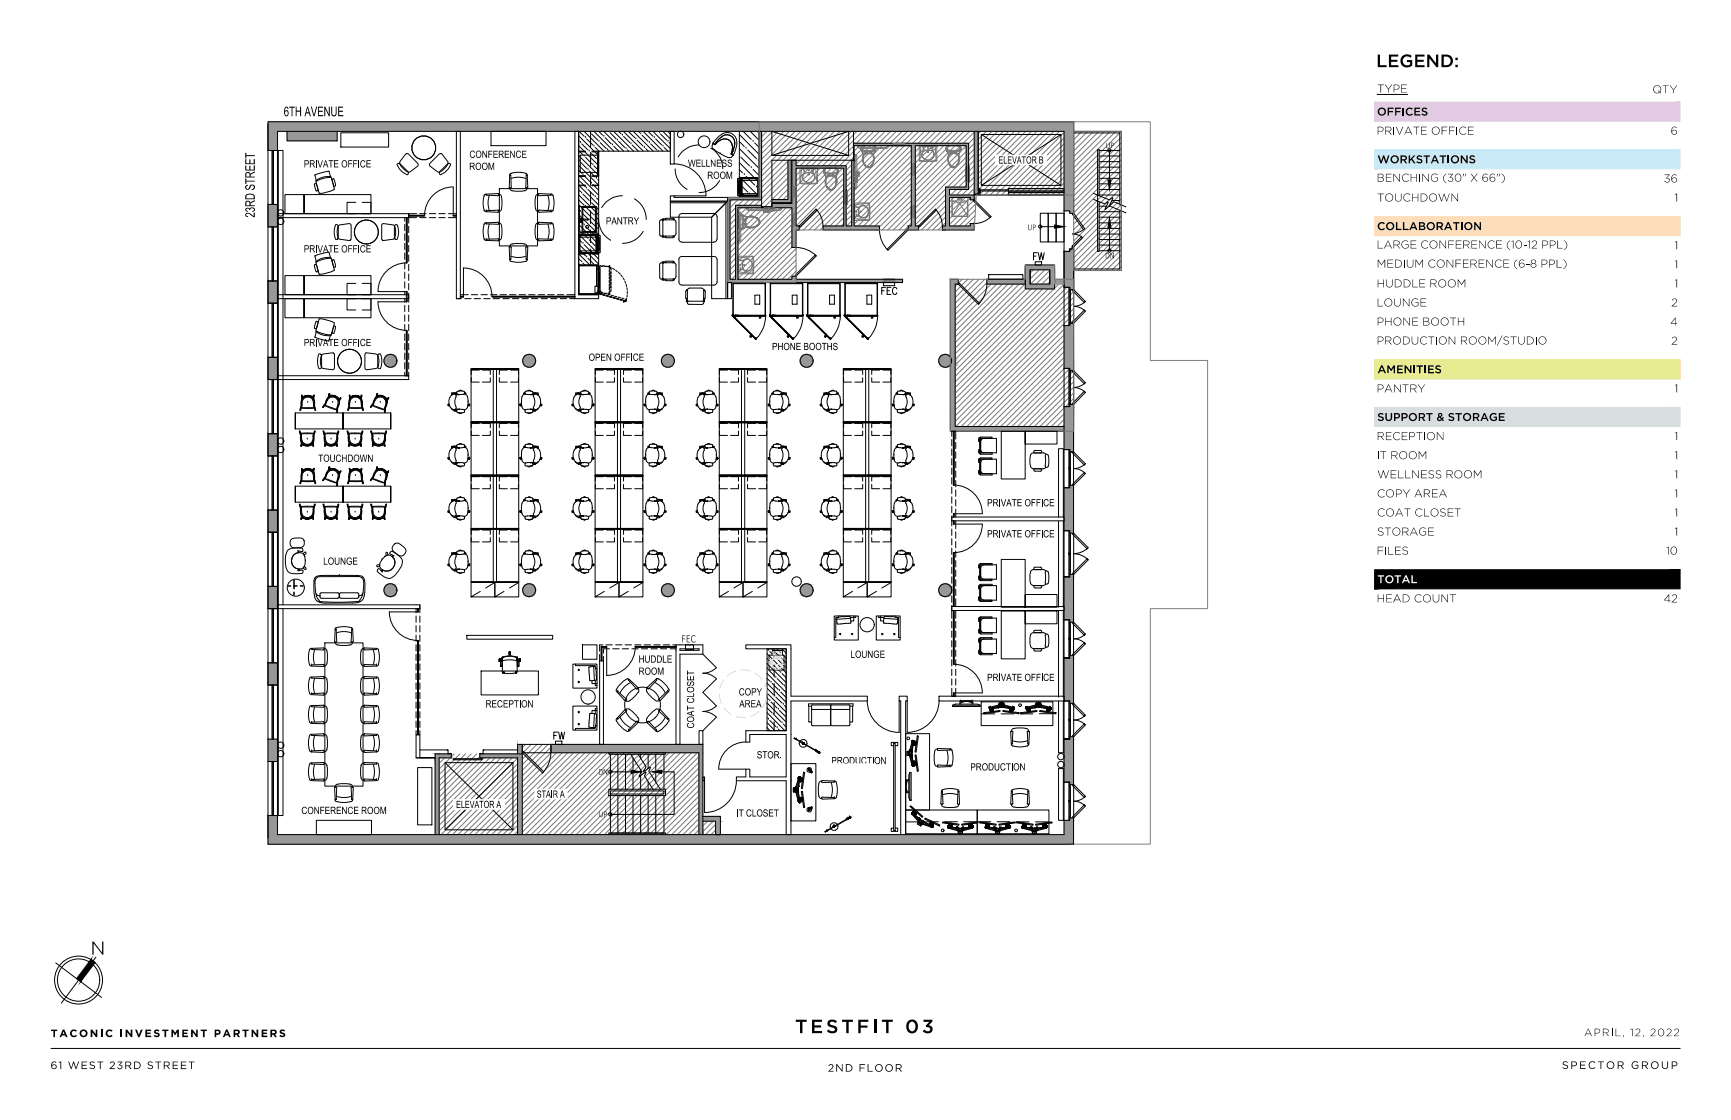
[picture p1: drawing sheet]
<svg xmlns="http://www.w3.org/2000/svg" width="432mm" height="279mm" viewBox="0 0 432 279" stroke-linecap="round" stroke-linejoin="round" font-family="sans-serif">
<defs><g id="words">
<g font-size="4.9">
<text x="256.8" y="66">FW</text>
<text x="219.1" y="74.8">FEC</text>
<text x="137.2" y="185.6">FW</text>
</g>
<text font-size="4.8" x="198.3" y="257.7">TESTFIT 03</text>
<text font-size="4.6" x="22.6" y="238.2">N</text>
<text font-size="4.5" x="343.3" y="16.8">LEGEND:</text>
<g font-size="3.8">
<text x="70.8" y="29">6TH AVENUE</text>
<text x="63.6" y="54.3" transform="rotate(-90 63.6 54.3)">23RD STREET</text>
</g>
<g font-size="2.8">
<text x="343.5" y="23.1">TYPE</text>
<text x="412.2" y="23.2">QTY</text>
<text x="343.5" y="28.8">OFFICES</text>
<text x="343.4" y="33.6">PRIVATE OFFICE</text>
<text x="416.7" y="33.6">6</text>
<text x="249.1" y="40.8">ELEVATOR B</text>
<text x="343.6" y="40.7">WORKSTATIONS</text>
<text x="343.4" y="45.3">BENCHING (30&quot; X 66&quot;)</text>
<text x="415" y="45.5">36</text>
<text x="343.5" y="50.3">TOUCHDOWN</text>
<text x="417.7" y="50.3">1</text>
<text x="343.5" y="57.4">COLLABORATION</text>
<text x="343.4" y="62">LARGE CONFERENCE (10-12 PPL)</text>
<text x="417.7" y="62.2">1</text>
<text x="343.4" y="66.7">MEDIUM CONFERENCE (6-8 PPL)</text>
<text x="343.4" y="71.7">HUDDLE ROOM</text>
<text x="417.7" y="66.9">1</text>
<text x="417.7" y="71.7">1</text>
<text x="343.4" y="76.4">LOUNGE</text>
<text x="416.9" y="76.4">2</text>
<text x="343.4" y="81.2">PHONE BOOTH</text>
<text x="416.6" y="81.2">4</text>
<text x="343.4" y="85.9">PRODUCTION ROOM/STUDIO</text>
<text x="416.9" y="86">2</text>
<text x="343.6" y="93.1">AMENITIES</text>
<text x="343.4" y="97.9">PANTRY</text>
<text x="417.7" y="97.9">1</text>
<text x="343.5" y="105">SUPPORT &amp; STORAGE</text>
<text x="343.4" y="109.8">RECEPTION</text>
<text x="417.7" y="109.8">1</text>
<text x="343.4" y="114.5">IT ROOM</text>
<text x="343.5" y="119.3">WELLNESS ROOM</text>
<text x="417.7" y="114.5">1</text>
<text x="417.7" y="119.3">1</text>
<text x="343.5" y="124.1">COPY AREA</text>
<text x="417.7" y="124.1">1</text>
<text x="343.5" y="128.8">COAT CLOSET</text>
<text x="417.7" y="128.8">1</text>
<text x="343.5" y="133.6">STORAGE</text>
<text x="417.7" y="133.6">1</text>
<text x="343.4" y="138.4">FILES</text>
<text x="415.6" y="138.4">10</text>
<text x="343.4" y="150.2">HEAD COUNT</text>
<text x="415" y="150.3">42</text>
<text x="169.9" y="160.3">FEC</text>
<text x="113.8" y="201.6">ELEVATOR A</text>
<text x="133.9" y="199">STAIR A</text>
</g>
<text font-size="2.8" fill="#fcfcfc" x="343.6" y="145.5">TOTAL</text>
<g font-size="2.7">
<text x="12.7" y="258.7">TACONIC INVESTMENT PARTNERS</text>
<text x="395.1" y="258.5">APRIL, 12, 2022</text>
<text x="12.6" y="266.7">61 WEST 23RD STREET</text>
<text x="206.5" y="267.3">2ND FLOOR</text>
<text x="389.6" y="266.7">SPECTOR GROUP</text>
</g>
<g font-size="2.5">
<text x="75.8" y="41.8">PRIVATE OFFICE</text>
<text x="117.1" y="39.4">CONFERENCE</text>
<text x="171.6" y="41.6">WELLNESS</text>
<text x="117.1" y="42.4">ROOM</text>
<text x="176.4" y="44.6">ROOM</text>
<text x="151.1" y="56">PANTRY</text>
<text x="75.8" y="63">PRIVATE OFFICE</text>
<text x="75.8" y="86.3">PRIVATE OFFICE</text>
<text x="146.8" y="90">OPEN OFFICE</text>
<text x="192.6" y="87.3">PHONE BOOTHS</text>
<text x="79.4" y="115.2">TOUCHDOWN</text>
<text x="246.2" y="126.3">PRIVATE OFFICE</text>
<text x="246.2" y="134.1">PRIVATE OFFICE</text>
<text x="80.6" y="140.9">LOUNGE</text>
<text x="159.3" y="165.3">HUDDLE</text>
<text x="212.2" y="164.1">LOUNGE</text>
<text x="159.3" y="168.3">ROOM</text>
<text x="184.3" y="173.5">COPY</text>
<text x="246.2" y="169.9">PRIVATE OFFICE</text>
<text x="121.1" y="176.5">RECEPTION</text>
<text x="184.4" y="176.5">AREA</text>
<text x="173.1" y="181.7" transform="rotate(-90 173.1 181.7)">COAT CLOSET</text>
<text x="188.8" y="189.2">STOR.</text>
<text x="207.4" y="190.6">PRODUCTION</text>
<text x="242" y="192.2">PRODUCTION</text>
<text x="75.2" y="203.1">CONFERENCE ROOM</text>
<text x="183.7" y="203.7">IT CLOSET</text>
</g>
<g font-size="2.2">
<text x="275.7" y="37">UP</text>
<text x="256.3" y="57.4">UP</text>
<text x="275.7" y="64.5">DN</text>
<text x="149.3" y="193.3">DN</text>
<text x="149.3" y="203.8">UP</text>
</g>
</g></defs>
<g fill="none" stroke="#000" stroke-width=".25">
<path d="M66.9 31v178M67.8 37.5v13.5M68 37.5v13.5M68.2 37.5v13.5M69.2 37.5h-2.3v-7.1h200.9v22.8M69.2 32.8h196.2v175.4h-196.2zM71.6 32.8v2.3h12.5v-2.3M85 33.1h11.9v3.6h-11.9zM101.2 38.5l.3-.2 .4 .1 2.4 2.6-.1 .5-2.1 1.4h-.3l-2.1-2.3zM122.5 32.8h13.7v3.5h-13.7zM144.4 32.8h22.8v4.9h-17.9v28.5h-4.9zM144.4 33.9l4.9 4.9"/>
<path d="M144.4 36.3l4.9 5M144.4 38.8l4.9 4.9M144.4 35.1l.1 .1M144.4 37.6l1 1M144.5 32.8l1.2 1.2M144.7 38.7h4.4v4.3h-4.4zM144.8 35.6h.1M145.1 35.9l1.5 1.5M145.7 32.8l5 4.9M145.7 38.9h.1M146 34.3h.1M146 37.7h-1.6v.2h1.6"/>
<path d="M146 39.2l1.6 1.6M146.3 34.6l1.6 1.6M146.9 32.8h.1M147 37.7h.1M147.2 33.1h.1M147.2 38l1.6 1.5M147.3 32.8v3.9M147.3 38.3v3.2M147.6 33.4l1.5 1.6M147.6 37.7h1.7v.2M147.6 37.9h1.7M148.2 36.5h.1"/>
<path d="M148.2 32.8l4.9 4.9M148.5 36.8l.9 .9M149.1 37.9h.2v6h-.2zM149.1 39.9h.1M149.4 32.8l.9 .9M149.4 35.2h.1M149.7 35.6l1.5 1.5M150.6 32.8l5 4.9M150.6 34h.1M151 34.3l1.5 1.6M151.6 37.4h.1M151.9 32.8h.1"/>
<path d="M151.9 37.7h.1M152.2 33.1l1.5 1.5M152.8 36.2h.1M153.1 32.8l4.9 4.9M153.1 36.5l1.2 1.2M154 35h.1M154.3 32.8l.6 .6M154.3 35.2l1.6 1.6M155.3 33.7h.1M155.5 32.8l5 4.9M155.5 34l1.6 1.6M156.2 37.1h.1"/>
<path d="M156.5 37.4l.3 .3M156.8 32.8l1.5 1.5M157.4 35.9h.1M157.7 36.2l1.5 1.5M158 32.8l4.9 4.9M158.6 34.6h.1M158.9 35l1.5 1.5M159.2 32.8l.3 .3M159.8 33.4h.1M160.2 33.7l1.5 1.5M160.4 32.8l5 4.9M160.8 36.8h.1"/>
<path d="M161.1 37.1l.6 .6M161.7 32.8l1.2 1.2M162 35.6h.1M162.3 35.9l1.5 1.5M162.9 32.8l4.3 4.3M163.2 34.3h.1M163.5 34.6l1.6 1.6M164.1 32.8h.1M164.1 37.7h.1M164.5 33.1h.1M164.7 33.4l1.6 1.6M165.3 32.8l1.9 1.8"/>
<path d="M165.4 36.5h.1M165.7 36.8l.9 .9M166.6 32.8l.6 .6M166.6 35.2h.1M166.9 35.6l.3 .2M167.2 32.8h1v8.1h-1zM174.3 36.2a6 6 0 0 0-5.1 2.9M177.3 36.9a5.9 5.9 0 0 1 3 5.2M177.8 35.7l.4 .3M177.9 35.8h.1M177.9 35.8l.4 .3M177.9 35.8l-.2 1a10.7 10.7 0 0 0 3.9 2.5"/>
<path d="M178.3 36l.1 .1M178.4 36v.1M178.8 35.7l.6-.6 .8-.4-.8 .4-.9 .9zM179.6 38.3h.1M179.9 34.2a1.99 1.99 0 0 1 2.4-.3 1.99 1.99 0 0 1 .9 2.2M180 34.2l-1.8 1.8M180.2 34.8a2.05 2.05 0 0 1 2.1 .6 2.05 2.05 0 0 1 .3 2.2l-.2 .8M180.5 33.8a1.99 1.99 0 0 1 2.8 1.8M180.5 33.8l-1.1 .8-1.2 1.4 .1 .1M182.5 38.4v.1M182.5 38.5l.3 .2-.3 .5M183.3 36.2l-.8 2.3"/>
<path d="M183.3 35.7l-.3 1.8-.5 1M183.8 35.7a2.5 2.5 0 0 0-1.7-2.6 2.5 2.5 0 0 0-2.9 1l-1.4 1.6M183.8 35.7l-.9 3.1-.4-.3M184.4 32.8h5v16.4h-5zM184.4 37.1l5 4.9M184.4 33.5l5 5M184.4 35.3l1.3 1.2M184.8 39.2l2.2 2.2M185.4 32.8l2 2M186.1 37h.1M186.5 37.4l2.2 2.2M187.1 32.8l2.3 2.2"/>
<path d="M187.9 35.2h.1M188.3 35.7l1.1 1.1M188.9 32.8l.3 .2M189.4 32.8h.6v17h-7.9v19.9h1.4v-18.5h6.5v.6h-5.9v17.9h13.5v-.8h1v.8h26.5v.8h-43.6v-21.3h7.9zM190 32.8v18.8h2.5v-11.6h20.4v-7.2M192.5 38.8l19.2-6v6h-19.2v-6l19.2 6M196.6 40v9.8h-4.1M197.4 40v10.6h-4.9M197.6 40h1v1.3h12.5v15.1h1.3v-16.4h.6v16.4h6.4v1h-14.1v-1h5.2v-14.5h-11.9v14.5h.8v1h-.8v4.3h-1v-9.9h-5.1v-1h5.1zM212.9 36.3h.1v3.7h-.1zM221.7 36.3h5.6M243 32.8v15.8h22.4h-13.8v-.9h13.8h-13.8"/>
<path d="M244.8 33.5l19.9 12.7M264.7 33.5h-19.9v12.7h19.9v-12.7l-19.9 12.7M267.8 32.8h11.9v34.7h-11.9M267.8 33.2h11.5v17.7M274.2 37.5h5.1M274.2 38.9h5.1M276.8 37.5v9.8M343.5 23.6h7.6M66.9 51h2.3v5.6h-2.3zM66.9 56.6h2.3M66.9 51h2.3M67.8 56.6v13.5"/>
<path d="M68 56.6v13.5M68.2 56.6v13.5M71.1 48.5h4.7v4.8v-4.8h16.7v4.8h-21.4zM78.4 46l.5 1.6M78.4 46l.5-.2 .4 1.8M78.6 43.6l3.4-.9 .5 1.5M78.6 43.6l.3 1.6M78.9 45l1.7-.8 1.8-.1 .2 .1 .8 3a8.4 8.4 0 0 1-3.8 1l-.8-3zM78.9 45.1l.1 .1M79.3 47.6h-.4M82.4 44.2l-1.8 .3-1.6 .7M82.9 44.7l.4 1.8"/>
<path d="M83.2 44.6l.4 .9v.9M83.2 44.6l-.3 .1M83.7 46.4l-.3 .1M83.7 56.1l.6 .2a5.5 5.5 0 0 0 0 3.2l-.6 .2-.3-1.2v-1.2zM84.6 56.2l2.5-.4 .4 .2 .1 3.5-.2 .4-.3 .1-2.4-.3-.2-.2-.1-2.9zM88.8 50.5h-2.2v2.8h2.2M90.3 50.5h2.2v2.8h-2.2M95.3 56l.4-.2 2.4 .3 .2 .2 .1 2.9-.2 .4-2.5 .4-.4-.2zM98.5 56.2l.5-.1a3.9 3.9 0 0 1 0 3.6l-.6-.2a4.8 4.8 0 0 0 0-3.2zM99.2 40.9l.4-.2a5.2 5.2 0 0 0 2.3 2.3l-.2 .6a4 4 0 0 1-2.6-2.6zM101 54.3h-31.8v-1h32.8v1M101 54.3v.9"/>
<path d="M101 56v1.5M101 58.3v1.6M101 54.3h.4M101.4 54.3v11.3l.1-11.3M101.4 54.3v11.3M101.5 54.3l.1 11.3a7.1 7.1 0 0 0-7.3 7.1h7.3v2.6h-7.3a7.1 7.1 0 0 0 7.1 7.1M101.5 54.3h2.4M102 53.8l3.9 .1zM102 53.9h3.9M102 53.7l3.9 .1a7.1 7.1 0 0 1 7.1-7.2l.1 7.2M102 56.4v1.6M102 58.8v1.6"/>
<path d="M103.9 53.3h-1.9v2.4M104.7 53.3h1.6M104.7 54.3h1.6M107.1 53.3h1.6M107.1 54.3h1.6M107.2 40.7l2.7-2.4 .4 .2 1.5 2-.1 .3-2.2 2.1-2.2-1.4-.2-.3zM109.5 53.3h1.6M109.5 54.3h1.6M109.6 43a5.2 5.2 0 0 0 2.2-2.3l.6 .3a4 4 0 0 1-2.6 2.6zM111.9 53.3h1.9M111.9 54.3h1.9M113.1 53.9h.7"/>
<path d="M113.1 53.7l.7 .1M113.8 53.8h-.7l.7 .1M113.8 53.3v-20.5h1v41.1M113.8 53.3v.5M113.8 53.9v20.6M120.8 59.5l.3 .4M121.1 55.6h-.1a5.1 5.1 0 0 0-.2 3.9M121.2 55.6l3-.2 .2 .1-.2 .5-2.9-.2M121.3 48.7h.1M121.3 52.6h.1M121.3 59.7h.1M121.3 55.8h.1"/>
<path d="M121.3 59.7l2.9-.2 .2 .4M121.3 48.5v.2M121.3 52.6v.2M121.3 55.6v.2M121.3 59.7v.3M122.1 48.8l-.4 1.8 .3 1.8M122.1 56l-.4 1.8 .3 1.8M124.2 52.4l.2 .2M124.2 52.4l-2.9 .2M124.4 48.4a.91 .91 0 0 1 .8 1.2v2a.96 .96 0 0 1-.8 1.2M124.4 55.6a.71 .71 0 0 1 .7 .7M124.4 48.5l-.2-.2-3.2 .2a5 5 0 0 0 0 4.2l.1 .1"/>
<path d="M124.4 59.9l-.2 .2-3-.1M124.4 48.5l-.2 .3-2.9-.1M124.4 52.6l-.2 .4-3-.2M124.6 47.1h9.5v14.2h-9.5zM125.1 56.3a6.2 6.2 0 0 1-.2 3.4l-.5 .2M127.2 43.8h.2M127.4 43.8h.1M127.4 43.8l.1 2.9M127.5 46.7l-.3 .2-.2-.2M127.6 43.3h-.3l-.2 .3-.1 3.1M131.1 43.2l-1.8-.2-1.8 .2M131.1 43.3h.3l.1 .3 .2 3.1-.2 .2"/>
<path d="M131.1 44.5l-1.8-.3-1.8 .3M131.3 43.8l-.2 2.9 .4 .2M131.3 43.8h.1M131.3 43.8h.3M131.5 46.9a.9 .9 0 0 1-1.2 .8h-2a.97 .97 0 0 1-1.2-.8M133.6 56.3l-.1 1.4 .1 1.5M133.6 52.1a.71 .71 0 0 0 .7 .7M133.6 59.2a.65 .65 0 0 0 .7 .7l.2-.4 2.9 .2M134.3 55.6a.71 .71 0 0 0-.7 .7M134.3 48.5l.2 .3M134.3 55.6l.2 .4M134.3 52.6v.2"/>
<path d="M134.3 52.8l.2 .2 3.1-.2M134.3 59.9l.2 .2 3.1-.1M134.5 48.3h-.1a1.61 1.61 0 0 0-.9 1.8l.1 2M134.5 55.4l-.2 .2M134.5 52.4l-.2 .2M134.5 48.3l3.2 .2a4.5 4.5 0 0 1 .3 3.9M134.5 52.4l2.9 .2M134.5 55.5l3.1 .1M136.7 48.8l.3 1.8-.3 1.8M136.7 56l.3 1.8-.3 1.8M137.4 48.7h.1M137.4 52.6h.1"/>
<path d="M137.4 59.7h.1M137.4 55.8h.1M137.4 48.5v.2M137.4 55.6v.2M137.4 48.7l-2.9 .1M137.4 55.8l-2.9 .2M137.5 52.6v.2M137.5 59.7v.3M137.5 55.6h.2a4.7 4.7 0 0 1 .3 3.9M138 52.4l-.5 .4M138 59.5l-.5 .4M144.4 46.2v.1h1.6"/>
<path d="M144.4 41.2l4.9 5M144.4 43.7l4.9 5M144.4 46.2l4.9 4.9M144.4 48.6l4.9 5M144.4 51.1l4.9 4.9M144.4 53.5l4.9 5M144.4 56l4.9 5M144.4 58.5l4.9 4.9M144.4 42.5l.7 .7M144.4 47.4l.4 .4M144.4 49.8l1.3 1.4M144.4 52.3l.1 .2"/>
<path d="M144.4 54.8l1 1M144.4 59.7l.7 .7M144.4 46.2h1.6M144.5 40.1h.1M144.5 57.4h.1M144.5 45.1l1.5 1.5M144.5 57.7l.3 .3h3.8M144.5 51.8v5.9M144.7 58.7l-.2 .2v4.1l.2 .1v-.5h4.3M144.7 58.7v.5h-.2M144.7 58.7h4.3M144.7 54.6v.3"/>
<path d="M144.7 54.5h.4M144.8 54.7l.1 .2M144.8 51.5l-.3 .3M144.8 52.7h.1M144.8 58.6h.1M144.8 40.5l1.5 1.5M144.8 57.6l1.5 1.6M144.8 51.5h3.8M144.9 58.5h.2l-.3 .1M144.9 58.5l.1 .2M144.9 58.5v.2M144.9 58.6l-.3 .1"/>
<path d="M144.9 58.5l-.1 .1M144.9 54.6l-.1 .1M144.9 54.6l1.8 .1M145 58.5h1.3M145 58.6h3.4M145 54.6l-.3 .1 .3 .1M145 55h.1M145.1 58.5h1.2M145.1 58.6h.1M145.1 54.9v.5h-.1M145.1 48.2h.1M145.1 55.2h-.4h.4"/>
<path d="M145.1 54.6h.1M145.1 54.6h-.4v.8h.3M145.1 53.1l1.5 1.5M145.2 58.6v.1M145.4 43.5h.1M145.4 48.4l1.6 1.6M145.5 57.8l-.3-.3v-5.7l.3-.1h3l.2 .3-.1 5.7-.3 .2h-2.7M145.7 56.1h.1M145.7 43.9l1.5 1.5M146 51.5h.1M146 43.9h-1.6v.1h1.6M146 58.3h-1.6v.2h1.6"/>
<path d="M146 56.4l1.6 1.6M146.3 58.5h2.1M146.3 58.6h.1M146.3 46.9h.1M146.3 51.8l1.6 1.6M146.4 58.6h.1M146.4 58.6h1.9M146.6 54.6l.1 .1M146.6 42.3h.1M146.6 59.5h.1M146.6 47.2l1.6 1.6M146.7 54.7l-1.8 .2"/>
<path d="M146.7 54.7l-.1 .2M147 54.9h.1M147 42.6l1.5 1.6M147 59.8l1.5 1.5M147.2 50.3h.1M147.2 55.2l1.6 1.5M147.3 43.1v3.1M147.3 47.8v3.2M147.3 52.6v3.2M147.3 57.4v3.1M147.6 45.7h.1M147.6 50.6l1.5 1.5"/>
<path d="M147.6 43.9h1.7v.1h-1.7M147.6 46.2h1.7v.1h-1.7M147.6 58.3h1.7v.2h-1.7M147.8 58.6h.4l1.1 1.1M147.8 58.6h.1M147.9 41.1h.1M147.9 58.3h.1M147.9 46l1.4 1.4M147.9 58.6h.1M148.2 53.7h.1M148.2 58.6l.2 .1zM148.2 41.4l1.1 1.1"/>
<path d="M148.3 51.8l.2 .1M148.3 51.8h-2.9v5.8l.1 .1h2.8M148.3 58.6h.1M148.4 58.6h.1M148.4 58.6v.1M148.5 57.5l-.2 .2M148.5 54l.8 .8a5.8 5.8 0 0 0 3 5.1M148.5 49.1h.1M148.5 58.5l.1 .2M148.5 58.5v.1M148.5 58.5v.2M148.5 58.6h.1"/>
<path d="M148.5 52v5.6M148.6 51.5l.3 .3v5.9l-.3 .3M148.6 58.7h-.2h.2M148.6 58.7h.1M148.6 58.6h.1M148.6 58.6h.4v4M148.8 58.7h.1M148.7 58.6v4.5v-4.5v4M148.8 44.4h.1M148.8 49.4l.5 .5M149 59.2v3.5M149 59.2h-4.3v3.4h-.2"/>
<path d="M149 58.5h.3v4.7h-.3zM149 58.5v.7M149.1 57h.1M149.1 44.8l.2 .2M149.3 59.3h.3v3.1h-.3M149.3 58.7h.4v4.3h-.4M155.3 48.8a6 6 0 0 0-5.2 3M158.3 49.6a5.8 5.8 0 0 1 2.9 5.2M160.4 57.7a5.9 5.9 0 0 1-5.1 3M165.3 55l-.3-.2-.5 .4 .1 3.3a.43 .43 0 0 0 .3 .4 .43 .43 0 0 0 .4-.2M165.3 58.7l.3 .2M165.3 55v3.7"/>
<path d="M165.6 54.6h-.4v.3h.3l-.2 .1M165.6 58.9h-.4v.3l.4-.1M165.6 58.9v.2M165.6 54.6h.3M165.6 54.6l-.1 .3 2.5-.1M165.6 59.1h.3M166.2 54.8h-.2v-.3l1.8-.1 .2 .2-.2 .2M166.2 58.9l-.3 .2 .3 .2h1.6l.3-.2-.3-.2M167.2 50.2h14.3l-4 4h-10.3zM167.2 48.9h1v.3h13.3v1h-14.3zM167.2 50.6h13.9v23.9M168 54.6l.2 .2h-.2"/>
<path d="M168 54.8l.3 .1 .3 .5v2.9l-.3 .5-.3 .1M168 58.9h.2v.2h-.1M168 58.9h-2.4M168.2 40.9a8 8 0 0 1 7.9 7.9l-7.9 .1M168.4 42.1a5.7 5.7 0 0 0 3 5.1M169.3 59.6a.79 .79 0 0 0 .8 .8M169.4 54.1v5.5M177.5 54.2l4-4v24.3h-4zM178.1 53.3a.79 .79 0 0 1 .8 .8M178.1 53.3h-8a.79 .79 0 0 0-.8 .8M178.9 59.6a.79 .79 0 0 1-.8 .8M178.9 54.1v5.5"/>
<path d="M179.5 45a5.9 5.9 0 0 1-5.1 3M184.4 45.1h-.2v3.1h.2M184.4 44.5h-.4v4.3h.4M184.4 44.3h.3v4.7h-.3zM184.4 47.6l1.7 1.6M184.4 44.1l5 4.9M184.4 40.6l5 4.9M184.4 45.8l2.1 2.1M184.4 42.3l.8 .8M184.7 44.9v3.5M184.7 44.9v4.1M184.7 45h4.4v-.5h.1l.1 4.2-.2 .2"/>
<path d="M184.7 44.3v.6M184.7 48.4v.6h.6M185 48.9h.1M185 44.5h.1M185 44.4l-.3 .1 4.4-.1M185 44.4v.6M185 44.4v4M185 45v4v-.6M185 45v3.4M185 48.4v.5M185 44.4l.1 .1M185.1 44.4l.3 .1"/>
<path d="M185.1 48.9v.1M185.1 48.9h.1M185.1 44.4l.2 .1M185.1 44.3h-.4h.4M185.1 44.3h.1M185.2 48.9h.1M185.2 49h.1M185.2 48.9h3.6M185.3 44.3l-.2 .1M185.3 44.3v.1M185.3 48.9v.1zM185.4 44.3h.1"/>
<path d="M185.3 49h.1M185.3 49h2.2M185.3 44.3h2.2M185.3 44.4h.1M185.3 48.9h.1M185.3 49h2.1M185.3 44.4h.6M185.4 44.4h.1M185.4 49h.1M185.4 44.3h.4M185.4 44.4h.2zM185.4 48.9h.1"/>
<path d="M185.4 49h.4M185.5 44.4h.1M185.5 48.9v.1M185.5 48.9h.4M185.6 44.4h.1M185.6 48.9v.1M185.7 43.6h.1M185.8 49h.1M185.8 44.4h.1M185.8 48.9v.1M185.8 49h1.6M185.8 44.3v.1"/>
<path d="M186.1 44l2.2 2.2M187 48.4h.1M187.4 49h.1M187.4 44.3h-1.6l1.6 .1M187.4 41.8h.1M187.4 44.3v.1M187.4 44.3h.1M187.4 44.4h.1M187.4 48.9v.1M187.4 48.8l.4 .4M187.5 49h1.2M187.5 44.3h1.3"/>
<path d="M187.5 48.9h1.2M187.5 44.3v.1M187.5 48.9v.1M187.5 44.4h1.2M187.9 42.3l1.5 1.5M188.6 44.4v.1M188.6 48.9h.1M188.7 44.3l-1.2 .1M188.7 44.3h.2zM188.7 44.4h.1M188.7 48.9v.1M188.7 46.6h.1"/>
<path d="M188.8 48.9l.1 .1M188.8 44.5v-.2l.1 .2M188.9 44.5v-.2v.2M188.9 48.9v.1M188.9 49h.1M188.9 44.3h.1M188.9 49h-1.4M188.9 44.4h.1M189.1 48.9h-4.4h.3M189.1 48.9h-.2M189.1 44.4v.1M189.2 40h.1"/>
<path d="M189.2 47.1l.2 .2M189.3 48.4h-.2v.5M189.3 45h-.2v3.4h-4.4M190 51.6h2.5v.2h-2.5zM199.4 56.4l4.2-4.2 .2 .2-4.2 4.2zM203.5 52.2l1.2 1.6 .4 1.2 .2 1.4M219.4 57.3a7.1 7.1 0 0 0 2.1 5.1M226.3 57.1l.3 .3-5.1 5-.2-.2zM229.1 56.4l4.2-4.2 .3 .2-4.2 4.2zM233.3 52.2l1.2 1.6 .4 1.2 .2 1.4M235.1 57.4v-1h.8v-9.7h5.1v-10.4h-12.7v20.1h.8v1h-2.5v-1h.7v-20.1h-14.4v-.6h28.7v11.6h-4.7v1.3h6.1v1.2h-1v-.6h-5.1v7.2h5.1v-.6h1v1.6h-7.9h.8M242 49.2v.6"/>
<path d="M243 49.8l4.2 4.2-.2 .3-4.2-4.2zM244 47.1h.4v.9h-.4v.4h-1h1v-.4h.4v-.9zM244 48.6h.4v-.9h-.4v-14.9v14.9h.4v.9M244.4 47.3h7.2v.4h-7.2zM247.2 54l-1.6 1.2-1.3 .4-1.3 .2M259.5 53.2h2v7.2h-2zM259.5 56.6h5M261.5 53.2h2v7.2h-2zM263.5 53.2h1.9v7.2h-1.9zM265.4 52.6h1.4v.6h1M265.4 47.1h-13.8v.9h13.8M267.5 53.4l.3-.2 2.8 3.9-.3 .2z"/>
<path d="M270.3 57.3l-1.3 .7-1.5 .3 1.4 .3 .9 .4M272.8 49.7l2.8 1.2 .8-.6-.7 1.9 1-.8 4.2 1.7M272.8 48.3l4 1.6 .8-.6-.8 1.9 1-.9 3.1 1.3M274.2 48.8v-11.5h-.4v25.4h.4v-12.4M274.2 44.5h5.1M274.2 58.4h5.1M274.2 40.3h5.1M274.2 41.7h5.1M274.2 43.1h5.1M274.2 45.9h5.1M274.2 47.3h5.1M274.2 48.6h5.1"/>
<path d="M274.2 51.4h1.8M274.2 52.8h5.1M274.2 54.2h5.1M274.2 55.6h5.1M274.2 57h5.1M274.2 59.8h5.1M276.6 51.4h.3M276.8 54.4v8.1M277.4 50h1.9M279.3 52.5v14.6h-11.5M66.9 70.1h2.3v5.5h-2.3zM66.9 70.1h2.3"/>
<path d="M66.9 75.6h2.3M67.8 75.6v13.5M68 75.6v13.5M68.2 75.6v13.5M71.1 68.8h4.7v4.7v-4.7h16.7v4.7h-21.4zM71.1 74.5h21.4v4.8h-16.7v-4.8v4.8h-4.7zM78.4 66.1l.5 1.7M78.5 66l-.1 .1M78.6 63.8l.3 1.6M78.8 65.9l.1 .1M78.8 66l-.3 .1M78.9 65.2l-.1 .2 .8 2.9a7.1 7.1 0 0 0 3.7-.8"/>
<path d="M78.9 67.8h.1M78.9 66l.5 1.7-.4 .1M78.9 65.3l.1 .1M79.6 79.7v-.1a8.4 8.4 0 0 1 3.8 .9l-.8 3.1-.2 .1M79.6 79.7l-.8 2.9 .1 .2M82.1 63l.4 1.4M82.4 64.2l-1.8 .2-1.7 .8M82.4 64.4l-1.8 .3-1.6 .7M82.4 64.3l.2 .1 .8 2.9-.1 .2M82.9 64.9l.4 1.7M82.9 64.9l.4-.1 .3 1.8M83.2 66.6l.1 .1"/>
<path d="M83.7 66.6l-.3 .1M88.8 70.7h-2.2v2.8h2.2M88.8 74.5h-2.2v2.8h2.2M90.3 70.7h2.2v2.8h-2.2M90.3 74.5h2.2v2.8h-2.2M101 73.5h.4v-.8l.1 .8h.5v1h-.5v.8l-.1-.8h-.4M101 73.5h-31.8v1h31.8M101 60.7v1.6M101 63.1v1.6M101 65.5v1.6M101 67.9v1.6M101 70.3v1.6"/>
<path d="M101 72.6v.9M101 74.5v.9M101 76.2v1.6M101 78.6v1.6M101.4 72.7v2.6M102 61.2v1.6M102 63.6v1.6M102 66v1.6M102 68.4v1.6M102 70.7v1.6M102 73.1v2.3M102 76.2v1.6"/>
<path d="M102 78.6v1.6M113.8 74.5h1.3M114.8 73.9h.8l-.8 .1M114.8 73.9h.8M114.8 74v.5h-1M114.8 73.5h2M115.6 66.9a7.1 7.1 0 0 1 7.1 7.1M115.6 66.9v7.2l-.8-.1M115.9 74.5h1.6M117.6 73.5h1.6M118.3 74.5h1.6M120 73.5h1.6"/>
<path d="M120.7 74.5h1.6M122.3 73.5h1.6M122.8 74h20.6M122.8 73.9h20.6M123 74.5h1.6M124.7 73.5h1.6M125.4 74.5h1.6M127 61.7l.1 3.1 .5 .4M127.1 73.5h1.6M127.1 61.6a.91 .91 0 0 1 1.2-.8h2a1.41 1.41 0 0 1 1.3 .9l-.1 3.1-.4 .4M127.2 64.7h.2M127.2 61.6l-.2 .1"/>
<path d="M127.2 61.6h.2M127.3 61.6l.2 .1-.1 3M127.4 64.7h.1M127.5 63.9l1.8 .3 1.8-.3M127.5 65.2l1.8 .2 1.8-.2M127.8 74.5h1.6M129.5 73.5h1.6M130.2 74.5h1.6M131.3 64.7h.1M131.3 64.7h.3M131.3 61.6l-.2 .1 .2 3M131.3 61.6h.2"/>
<path d="M131.9 73.5h1.6M132.6 74.5h1.6M134.3 73.5h1.6M135 74.5h1.6M136.6 73.5h1.6M137.3 74.5h1.6M139 73.5h1.6M139.7 74.5h1.6M141.4 73.5h2M142.1 74.5h1.3M143.4 73.9h-20.6l20.6 .1M143.4 74v.5"/>
<path d="M144.4 73.4h4.9v.1h-4.9zM144.4 66.1h4.9v.1h-4.9zM144.4 73.5h4.9v1h-5.9M144.4 73.5v-40.7h-1v41.1M144.4 60.9l4.9 5M144.4 63.4l2.8 2.8M144.4 65.8l.4 .4M144.4 64.6l.4 .4M144.5 62.3l1.5 1.5M144.6 63.1h4.4M144.8 63.2h.1M144.9 63.1h.1"/>
<path d="M144.9 63.1v.1l.1-.1M144.9 63.2h.1M144.9 63.2h.2h-.2M145 63.1h3.3M145.1 63.2l1.3-.1-.1 .1M145.1 63.1v.1M145.1 65.3h.1M145.4 60.7h.1M145.4 65.7l.6 .5M145.7 61l1.5 1.6M146.3 63.2h2.1M146.3 63.2l-1.9 .1v.1h1.6"/>
<path d="M146.3 64.1h.1M146.3 63.2h.1M146.4 63.1h.1M146.4 63.2h.1M146.4 63.1v.1M146.4 63.1l1.6 .1zM146.6 64.4l1.6 1.5M147.3 62.1v4M147.6 62.9h.1M147.6 63.3h1.7v.1h-1.7M147.9 63.1h.3M147.9 63.2l1.4 1.4"/>
<path d="M147.9 63.1h.6M148.1 63.1h.1M148.2 63.1h.1zM148.3 63.1h.1M148.4 63.2h.1M148.4 63.1h.1M148.4 63.1h.2h-.2M148.4 63.1v.1M148.5 63.1v.1M148.5 63.2h.1M148.6 63.1h.1M148.6 63.1l-.2 .1"/>
<path d="M148.6 63.2h.4h-.4M148.6 63.2h.1M148.7 63.1h.1M148.8 61.7h.1M148.8 66.3v5.1M148.8 73.1v.2M148.9 72.7l.8-.1 .8 .5M149 73l.5 .1-.2 .2M149 62.6v.6M149 73h.2M149.1 61.9l.2 .3M149.2 67.1h-.3v.1h.3"/>
<path d="M149.2 71.4h-.8v1.7h.8M149.2 66.3v7h-4.8v-7h4.9v7h-.1M149.2 66.3h.1v7h-.1zM149.2 66.5h.3M149.2 73.2h.3M149.3 72.6l.7 .4M149.3 66.7h.3l-.3 .1M149.3 66.2h-4.9v7.2h4.9M149.3 67h.3v5.6h-.3M149.3 67.9h.2v3.8h-.2M149.4 73.3l.6 .2M149.5 73.2l.6 .2"/>
<path d="M149.6 66.3h.3M149.7 72.6v.1M149.8 66.5h.6M149.8 73.2h.6M150.2 73l-.6-.2-.1 .3 .6 .2M150.2 66.3l.6 .1M150.3 73.6l.6 .2M150.4 73.5l.6 .1M150.4 73.4l.6 .2M150.7 66.5h.6M150.7 73.2h.6M150.8 73.2l.5 .1"/>
<path d="M151.1 66.4l.6 .1M151.2 73.8l.6 .2M151.2 73.7l.6 .2M151.2 73.7l.6 .1M151.6 66.5h.4l.1-.2v.7h.3v.4M151.6 73.4l.6 .2M151.9 66.6l.6 .2M152 66.5v.5M152 67.3v.6M152 68.2v.6M152 69v.6M152 70v.6"/>
<path d="M152 70.8v.6M152 71.7v.6M152 72.6v.6M152 74.1l.6 .2M152.1 73.9l.5 .2M152.1 73.9l.6 .2M152.1 67.9h.2v.4M152.1 67.3v.6M152.1 68.2v.6M152.1 69v.6M152.1 70v.6M152.1 70.8v.6"/>
<path d="M152.3 71.3l-.2 1M152.3 68.6v.6M152.3 69.5v.6M152.3 70.4v.6M152.4 72.2v.4h-.3v.7l-.5-.1M152.4 67.7v.6M152.4 68.6v.6M152.4 69.5v.6M152.4 70.4v.6M152.4 71.3v.6M152.5 73.7l.6 .1M152.8 67l.5 .2"/>
<path d="M152.9 74.3l.6 .2M153 74.2l.5 .2-.5-.2M153.4 73.9l.5 .1M153.6 67.4l.4 .4M153.8 74.6l.5 .1M153.8 74.4l.6 .2-.6-.2M154.2 74.1l.6 .2M154.3 67.9l.4 .5M154.6 74.8l.6 .2M154.7 74.7l.6 .1M154.9 68.6l.4 .5M155.1 74.4l.5 .1"/>
<path d="M155.4 69.3l.3 .5M155.5 74.9l.6 .2-.6-.2M155.6 75.1v.3l.1-.3M155.9 70.1l.2 .5M155.9 74.6l.3 .1-.1 .5-.6-.1M156.2 70.9l.1 .6M156.3 74.4l-.1 .3M156.4 71.8l.1 .6M156.5 73.6l-.1 .6M156.5 72.7v.6M165.3 65.8l-.3-.3-.5 .5 .1 3.3a.43 .43 0 0 0 .3 .3 .43 .43 0 0 0 .4-.2M165.3 69.4l.3 .2"/>
<path d="M165.3 65.8v3.6M165.6 65.3h-.4v.2h.3l-.2 .3M165.6 65.3l-.1 .2h2.5M165.6 69.6h-.4v.2h.7M165.6 69.6v.2M165.9 65.3h-.3M166.2 65.5l-.3-.1 .2-.2h1.9l-.2 .3M166.2 69.6l-.3 .2 .3 .2h1.6l.3-.2-.3-.2M168 65.3l.2 .2h-.2M168 65.5l.3 .1 .3 .5v2.9l-.3 .5-.3 .1M168 69.6h.2v.2h-.1M168 69.6h-2.4"/>
<path d="M169.3 70.3a.79 .79 0 0 0 .8 .8h8M169.4 64.8v5.5M170.1 60.4h8M171.2 72.4l.1-.2 .2 .2M171.2 74.9v.3h.2v-.3M171.2 74.5v.4M171.2 74.9h.2M171.4 72.6l-.1-.2-.2 .2v1.7l.1 .2 .3-.2M171.4 74.9l.2 .2M171.5 72.4l.1-.3 .5-.2h2.8l.6 .2v.4M171.5 72.4l-.1 2.5M171.6 75.1l-.2 .4 .3 .4 3.4 .1a.44 .44 0 0 0 .4-.4 .44 .44 0 0 0-.2-.5"/>
<path d="M171.6 75.1h3.7M175.5 72.7l.3-.2 .1 .2v1.7l-.2 .1-.2-.2M175.5 72.5v-.2l.3 .2M175.5 72.5v2.5l.3-.1M175.8 74.9l-.1 .4-.2-.1v-.2l-.2 .1M175.8 74.5v.4M178.1 64a.79 .79 0 0 1 .8 .8M178.1 64h-8a.79 .79 0 0 0-.8 .8M178.9 70.3a.79 .79 0 0 1-.8 .8M178.9 64.8v5.5M181.5 70.5h1v4h-1zM182.7 78.7h.1"/>
<path d="M182.7 78.8h.1M182.7 78.7v.1M182.8 78.9h.1M182.7 78.8l.2 .2M182.8 78.8h.1M182.8 78.7h.1M182.8 78.6h.1M182.8 78.9l5.7 5.7zM182.8 78.8l5.8 5.8M182.8 78.7l-.1 .1M182.8 78.7h8.2M182.8 78.6v-7.9h8.2v7.9"/>
<path d="M182.8 78.7v.1M182.9 78.8h8zM182.9 78.8h.1M182.9 78.6v-7.8h8v7.8M183 78.7v.1M183.1 79.3h.1M183.2 79.3h.1M183.2 79.3v.1M183.2 79.4h.1M183.3 79.5h.1M183.4 78.8h.1M183.5 78.8h.1"/>
<path d="M183.5 79.7h.1M183.6 78.8h.1M183.7 79.9h.1M183.9 78.8h.1M184 78.8h.1M184.2 78.8h.1M188.3 73.7l1.2-.1v2.3l-1.2-.1zM189.4 79.2l.4 .1-.4 .1zM189.5 78.7v.1M189.5 78.8v.4M189.7 78.7v.1M189.7 78.8v.4"/>
<path d="M190.9 78.8h.1M191 78.7h.1M191 78.6h.1M191 78.7l-8.3 .1M191 78.6v1a8.3 8.3 0 0 1-2.4 4.9M192 78.7h.1M192.1 78.7h.1M192 78.8h.1M192.1 78.7v.1M192.1 78.8h.1M192.1 78.7l-.1 .1M192.1 78.9l5.7 5.7z"/>
<path d="M192.1 78.8l.1 .2M192.1 78.6h.1M192.1 78.8l5.8 5.8M192.1 78.7h8.2M192.1 78.6v-7.9h8.2v7.9M192.1 78.9h.1M192.2 78.7l-.1 .1M192.2 78.8h8zM192.2 78.8h.1M192.2 78.6v-7.8h8v7.8M192.3 78.7v.1M192.4 79.3h.1"/>
<path d="M192.5 79.3v.1M192.5 79.4h.1M192.6 79.4h.1M192.6 79.5h.1M192.7 78.8h.1M192.8 78.8h.1M192.8 79.7h.1M192.9 79.7h.1M192.9 78.8h.1M193 79.9h.1M193.3 78.8h.1M193.5 78.8h.1"/>
<path d="M197.6 73.7l1.2-.1v2.3l-1.2-.1zM198.3 68.7l5.1-5.1 .2 .3-5 5zM198.6 61.7a7.1 7.1 0 0 1 5 2.1M198.7 79.2l.4 .1-.3 .1zM198.8 78.7v.1M198.8 78.8v.4M199 78.7v.1M199 78.8v.4M200.2 78.8h.1M200.3 78.7h.1M200.3 78.6h.1M200.3 78.7l-8.2 .1"/>
<path d="M200.3 78.6v1a8.3 8.3 0 0 1-2.4 4.9M201.3 78.7h.1M201.4 78.7h.1M201.3 78.8h.1M201.4 78.7v.1M201.4 78.8h.1M201.4 78.7l-.1 .1M201.4 78.9l5.7 5.7zM201.4 78.8l.1 .2M201.4 78.6h.1M201.4 78.8l5.8 5.8M201.4 78.7h8.2"/>
<path d="M201.4 78.6v-7.9h8.2v7.9M201.4 78.9h.1M201.5 78.7l-.1 .1M201.5 78.7h.1M201.5 78.8h8zM201.5 78.8h.1M201.5 78.6v-7.8h8v7.8M201.6 78.7v.1M201.8 79.3h.1M201.8 79.3v.1M201.8 79.4h.1M201.9 79.4h.1"/>
<path d="M201.9 79.5h.1M202 78.8h.1M202.1 78.8h.1M202.1 79.7h.1M202.2 79.7h.1M202.2 78.8h.1M202.3 79.9h.1M202.6 78.8h.1M202.8 78.8h.1M206.9 73.7l1.2-.1v2.3l-1.2-.1zM208 79.2l.4 .1-.3 .1zM208.1 78.7v.1"/>
<path d="M208.1 78.8v.4M208.3 78.7v.1M208.3 78.8v.4M209.5 78.8h.1M209.6 78.7h.1M209.6 78.6h.1M209.6 78.7l-8.2 .1M209.6 78.6v1a8.3 8.3 0 0 1-2.3 4.9M210.6 78.7h.1M210.7 78.7h.1M210.6 78.8h.1M210.7 78.7v.1"/>
<path d="M210.7 78.7l-.1 .1M210.7 78.9l5.7 5.7zM210.7 78.8l.2 .2M210.7 78.8h.1M210.7 78.6h.1M210.7 78.8l5.8 5.8M210.7 78.7h8.2M210.7 78.6v-7.9h8.2v7.9M210.7 78.9h.1M210.8 78.7l-.1 .1M210.8 78.7h.1M210.8 78.8h8z"/>
<path d="M210.8 78.8h.1M210.9 78.6v-7.8h7.9v7.8M211 78.7v.1M211.1 79.3h.1M211.1 79.3v.1M211.1 79.4h.1M211.2 79.5h.1M211.3 78.8h.1M211.3 78.8h.2M211.5 78.8h.1M211.5 79.7h.1M211.6 78.8h.1"/>
<path d="M211.6 79.9h.1M211.9 78.8h.1M212.1 78.8h.1M217.3 79.2l.4 .1-.3 .1zM217.4 73.6l-1.1 .1v2.1l1.1 .1M217.4 78.7v.1M217.4 78.8v.4M217.5 78.7v.1M217.5 78.8v.4M217.6 78.7v.1M217.6 78.8v.4M218.8 78.8h.1"/>
<path d="M218.9 78.7h.1M218.9 78.6h.1M218.9 78.7l-8.2 .1M218.9 78.6v1a8.3 8.3 0 0 1-2.3 4.9M239.3 70.6l5 5.1-.2 .2-5.1-5zM246.2 70.9a7.1 7.1 0 0 1-2.1 5M246.2 70.9h9.6M246.6 68.5h8.6v1.2h-8.6zM255.8 70.9v-4.8h7.3v4.8M255.8 67.3v4.8h7.3v-4.8M255.8 69.7h-9.6v1.2M257 70.9v-3.6h4.9v3.6"/>
<path d="M257 67.3v3.6h4.9v-3.6M265.4 62.7h1.4v-.6h.6v-.5h.4v10.6h-1v-.5h-1.4zM266.6 71.7v9.5M266.8 72.2v8.4M267 72.2v8.4M267.4 62.1h-.6v.6h-1.4h1.4M267.4 61.6h.4M267.5 72.5l.3-.3 3 3-.3 .3zM267.5 61.3l2.3-2.3 .3 .3-2.3 2.3zM267.8 62.7v9.5h-1v-.5h-1.4M267.8 72.2v8.4M270.5 77.4l.3 .2-3 3-.3-.3z"/>
<path d="M270.8 75.2l-1.4 .9-1.6 .3 1.6 .3 1.3 .9M274.2 61.1h5.1M274.2 62.5h5.1M66.9 89.1h2.3v5.6h-2.3zM66.9 89.1h2.3M66.9 94.7h2.3M67.8 94.7v13.5M68 94.7v13.5M68.2 94.7v13.5M69.2 93.7h32.8v1h-32.8zM75.2 98.6h.2l.1 .5M75.4 99.3l-.2-.7 .1 .8"/>
<path d="M75.5 98.9h.2M75.6 99.4l-.1 .2a1.37 1.37 0 0 1 1.3-.8 1.37 1.37 0 0 1 1.2 .8v-.2M75.6 99.6a1.48 1.48 0 0 1 1.8-.4 1.48 1.48 0 0 1 .8 1.6l.1 .9h-3.1l.2-1.3zM76.2 99.2h-.5M76.2 98.9h1.2M77.4 99.2h.5M77.9 98.9h.2M78.2 99.3l.2-.7-.2 .8M78.4 98.6h-.2l-.1 .5M78.4 81.8l.1 .1M78.5 82h.4M78.9 80.2l-.5 1.6"/>
<path d="M78.9 82.8l1.7 .8 1.8 .1M78.9 80.2l.4 .1M78.9 82.7l-.3 1.4M79 82.6l1.6 .7 1.8 .2M79 82.6l-.1 .1M79.3 80.2l.1 .1M79.4 80.4l-.5 1.6M79.6 88.3l.6 .2a4.7 4.7 0 0 0 0 3.2l-.6 .3-.3-.6-.1-1.9zM80.3 88.5l.4-.2 2.2-.3 .4 .2 .1 3.6-.2 .3-.3 .2-2.6-.5zM82.1 98.9v-.8l-.1 .9M82.1 98.1l.2 .1-.1 .6M82.2 99.1l-.1 .2a1.36 1.36 0 0 1 1.4-.4 1.36 1.36 0 0 1 .9 1.2l.1-.2"/>
<path d="M82.2 98.6h.3M82.4 98.9l.4 .2M82.4 83.5v.1M82.4 83.6l-.4 1.4M83 98.8l1 .4M83.3 81.3l-.4 1.8h.4l.3-1.7M83.4 81.3l.3 .1M83.4 99.1a1.44 1.44 0 0 0-1.9 1.2l-.4 .8 2.9 1 .1-.6a1.66 1.66 0 0 0-.5-2.8 1.84 1.84 0 0 1 .6 3l-.1 1.2M83.4 99.1a1.59 1.59 0 0 1 .7 2.5M84 99.5l.4 .2M84.5 99.4l.2 .1M84.6 99.6l.3-.4h.2l-.4 .6"/>
<path d="M85.1 99.2l-.4 .8M87.1 98.6h.2l.1 .5M87.3 99.3l-.2-.7 .1 .8M87.4 98.9h.2M87.5 99.4v.2a1.35 1.35 0 0 1 1.2-.8 1.35 1.35 0 0 1 1.2 .8v-.2M88.1 99.2h-.5M88.1 98.9h1.2M89.3 99.2h.5M89.7 98.9h.3M90.1 99.3l.1-.7v.8M90.2 98.6h-.1l-.1 .5M91.2 88.1l2.5 .2 .4 .2 .1 3-.2 .4-2.5 .4-.4-.3-.1-3.5z"/>
<path d="M93.9 98.9l.2-.8-.3 .9M94.1 98.1l.1 .1-.1 .6M94.1 99.1l-.1 .2a1.34 1.34 0 0 1 1.4-.4 1.34 1.34 0 0 1 .9 1.2v-.2M94.2 98.6h.2M94.3 98.9l.4 .2M94.4 88.4l.4-.1a4.3 4.3 0 0 1 0 3.7l-.5-.3a4.7 4.7 0 0 0 0-3.2zM94.9 98.8l1 .4M95.3 99.1a1.48 1.48 0 0 0-2 1.2l-.3 .8 2.8 1 .2-.4a1.88 1.88 0 0 0-.3-2.8l-.2-.1a1.73 1.73 0 0 1 .6 2.9l-.1 1.2M95.4 99.1a1.59 1.59 0 0 1 .6 2.5M95.9 99.5l.4 .2M96.4 99.4l.2 .1M96.5 99.6l.3-.4h.2l-.4 .6"/>
<path d="M97 99.2l-.4 .8M101 92.9v.8h.4M101 80.9v1.6M101 83.3v1.6M101 85.7v1.6M101 88.1v1.6M101 90.5v1.5M101.4 82.4l.1 11.3zM101.4 82.4v11.3M101.5 82.4v11.3M102 92.9v.8h-.4M102 80.9v1.6"/>
<path d="M102 83.3v1.6M102 85.7v1.6M102 88.1v1.6M102 90.5v1.5M112.2 99.1l-.2 .9 .2 1.4M112.7 98.1v.2M112.8 98.3h-.2l.1 .2M113.1 98.1l-.2 .1M113.1 98.1l.1 .1M113.2 98h-.6l.4 .1M113.2 98v.2M113.3 98h.6"/>
<path d="M113.3 98.1l-.5 .2-.2 .4M113.3 98v.1M113.7 99a3.4 3.4 0 0 0 .1 2.8l-.5 .4M113.8 99l-.1-.5-.4-.2-.6 .3-.5 .5M113.9 98v.2l-.6-.1M114.1 98.4l-.4 .1M114.6 98.4l-1 .1M115.1 97.5l-.2-.2-.5 .3M115.3 98.4h-.8M115.7 98.3l-.4 .1M115.8 98.3a.93 .93 0 0 1 .8 .7M115.8 98.1l-.1 .2"/>
<path d="M115.9 98.2a.54 .54 0 0 0-.2-.6 .54 .54 0 0 0-.6-.1 .88 .88 0 0 0-1.2 .6l.1 .2 .5 .1M115.9 98l.3 .1M115.9 98.1h.1M116 98.1l-.1 .2M116 98.1h.2l-.1 .3M116 98.1h.1M116.2 98.3v.1M116.6 99l.1 2a1 1 0 0 1-.3 1 1 1 0 0 1-1.1 .1M117.5 92.1h5.5v13.1h-5.5zM117.5 91.9h5.9v.2h-5.9zM117.5 94.2v1.1h2.1M119.6 92.3h-2.1v1.1"/>
<path d="M120.3 92.3h2v1.1M122.3 94.2v1.1h-2M123.4 91.9h6v.2h-6zM123.9 92.1h5.5v13.1h-5.5zM124.6 94.2v1.1h1.9M126.5 92.3h-1.9v1.1M127.4 92.3h1.9v1.1M129.3 94.2v1.1h-1.9M130.2 99l-.1 2a1.09 1.09 0 0 0 1 1.2M130.9 98.1h-.2v.3M130.9 98.1h.1M130.9 98.1l.1 .2"/>
<path d="M131 98l-.3 .1M131.1 98.3a.93 .93 0 0 0-.9 .7M132 97.3l-.3 .2M132.1 97.4l.4 .2M132.3 98.4l1 .1M132.8 98.4l.4 .1M132.9 97.8l-.4-.2a.99 .99 0 0 0-1.5 .4l.1 .3M132.9 97.8a.55 .55 0 0 1-.1 .6 .55 .55 0 0 1-.7 0l-1-.1M133 98.2h.6M133 98v.1M133 98h.1M133.1 98h.4"/>
<path d="M133.1 99l-.1-.3a.88 .88 0 0 1 1-.3 .88 .88 0 0 1 .6 .7l.3 1.4-.3 .9M133.1 99a2.77 2.77 0 0 1 0 2.5M133.5 98l.1 .1M133.6 98.1l.4 .2 .3 .4M133.7 98.1l.2 .1M133.7 98.1h.5M133.9 98.1h.3v.2h-.1M134.2 98.5h.1M134.2 98.3v.2M143.6 98.3v.2M143.6 98.5h.1M143.9 98.1h-.3v.2h.2"/>
<path d="M144.1 98.1h-.5M144.1 98.1l-.2 .1M144.2 98.1l-.4 .2-.3 .4M144.3 98.1l.6 .1M144.3 98v.1M144.3 98h.1M144.4 98h.4M144.7 99a2.77 2.77 0 0 0 0 2.5M144.7 99l.1-.3a.88 .88 0 0 0-1-.3 .88 .88 0 0 0-.6 .7l-.2 .9 .2 1.4M144.8 98l.1 .1M144.9 98.2l.5 .2 1.3-.1M145.1 98.4l-.4 .1"/>
<path d="M145.5 97.6a.49 .49 0 0 0-.5 .1 .49 .49 0 0 0-.1 .5M145.6 98.4l-1 .1M146.1 97.5l-.2-.2-.6 .3M146.3 97.5l.5 .2v.5M146.3 97.5h-.8M146.7 98.3a.93 .93 0 0 1 .9 .7M146.9 98l.2 .1M146.9 98.1l-.2 .2M146.9 98.1l-.1 .2M146.9 98.1h.2v.3M147.1 98.3v.1M147.6 99l.1 2a1.09 1.09 0 0 1-1 1.2"/>
<path d="M148.4 92.1h5.6v13.1h-5.6zM148.4 91.9h6v.2h-6zM148.5 94.2v1.1h2M150.5 92.3h-2v1.1M151.3 92.3h2v1.1M153.3 94.2v1.1h-2M154.4 91.9h6v.2h-6zM154.8 92.1h5.6v13.1h-5.6zM155.5 94.2v1.1h2M157.5 92.3h-2v1.1M158.3 92.3h2v1.1M160.3 94.2v1.1h-2"/>
<path d="M161.2 99l-.1 2a1.09 1.09 0 0 0 1 1.2M161.8 98.1h.1M161.8 98.1h-.2l.1 .3M162 98l-.3 .1M162 98.1v.2M162 98.1l.1 .2a.93 .93 0 0 0-.9 .7M162.1 97.6l-.2 .6M162.1 97.6h1.7M162.7 97.5l.2-.2 .5 .3M163.2 98.4l1 .1M163.7 97.7l.2 .1M163.7 98.4l.4 .1"/>
<path d="M163.9 98.2l-.5 .2-1.3-.1M163.9 97.8v.4M163.9 98.2h.7M163.9 98.1l.1-.1h.5v.1M164.1 99v-.5l.4-.2 .7 .3 .4 .5M164.1 99a3.4 3.4 0 0 1-.1 2.8l.5 .4M164.6 98.1l.4 .2 .3 .4M164.7 98.1l-.1 .1M164.7 98.1l.2 .1M164.9 98.1l.3-.1h-.6v.2M165 98.3h.2M165.2 98.1l-.1 .4"/>
<path d="M165.6 99.1l.2 1.4-.2 .9M174.6 98.1h.6l-.4 .2-.3 .4M174.6 98.5h.1M174.6 98.3v.2M174.9 98.1h-.3l.1 .2M175 98.1l.1 .1M175.1 98.1l-.2 .1M175.7 99a3.4 3.4 0 0 0 0 2.8l-.5 .4M175.7 99l-.1-.5a1.14 1.14 0 0 0-1.6 1.1l-.1 .9 .2 .9M175.7 98l.1 .1M175.7 98h-.4l-.1 .1 .7 .1M176 98.4l-.4 .1"/>
<path d="M176.5 98.4l-1 .1M176.7 97.3l.4 .2M176.7 97.4l-.4 .2M177.7 98.3a.93 .93 0 0 1 .9 .7M177.8 98.2a.54 .54 0 0 0-.2-.6 .54 .54 0 0 0-.6-.1 .88 .88 0 0 0-1.2 .6 1.61 1.61 0 0 0 1.8 .2M177.8 98.1l-.1 .2M177.8 98l.3 .1M177.8 98.1v.2M177.9 98.1h.2v.3M178.1 98.3v.1M178.6 99l.1 2a1.09 1.09 0 0 1-1 1.2M179.4 92.1h5.6v13.1h-5.6z"/>
<path d="M179.4 91.9h5.9v.2h-5.9zM179.5 94.2v1.1h2M181.5 92.3h-2v1.1M182.2 92.3h2v1.1M184.2 94.2v1.1h-2M185.3 91.9h6v.2h-6zM185.8 92.1h5.5v13.1h-5.5zM186.5 94.2v1.1h2M187 83.9l.4 .2zM187.4 83.6l-.2 .3M187.5 83.6h.1M187.6 83.7l-.3 .3"/>
<path d="M187.6 83.7h.1M188.5 92.3h-2v1.1M188.5 84.6h-.1M188.6 84.6h.1M188.6 84.5h.1M188.6 84.5v.1M189.3 92.3h1.9v1.1M191.2 94.2v1.1h-1.9M192.1 99l-.1 1 .1 1.5M192.8 98.1h-.2l.1 .3M192.8 98.1l.1 .2M192.9 98l-.2 .1"/>
<path d="M192.9 98.1l.1 .2a.93 .93 0 0 0-.9 .7M193.4 97.5l-.4 .2-.2 .4M193.4 97.5h.3a.88 .88 0 0 1 1.2 .6 1.61 1.61 0 0 1-1.9 .2M194 97.3l-.4 .2M194 97.4l.4 .2M194.2 98.4l1 .1M194.7 98.4l.4 .1M195 98l-.1 .1 .6 .1M195 98h.5M195 99l.1-.5a1.11 1.11 0 0 1 1.6 1.1l.1 .9-.3 .9M195 99a3.4 3.4 0 0 1 0 2.8l.5 .4M195.5 98.1l.4 .2 .3 .4"/>
<path d="M195.5 98v.1M195.6 98.1l.2 .1M195.7 98.1h.4M195.8 98.1h.3l-.1 .2M196.1 98.5h.1M196.1 98.3v.2M196.4 83.9l.3 .2zM196.7 83.6l-.2 .3M196.8 83.6h.1M196.9 83.7l-.3 .3M196.9 83.7h.1M197.8 84.6h-.1"/>
<path d="M197.9 84.5h.1M197.9 84.5v.1M205.5 98.3l.1 .2M205.7 83.9l.3 .2zM205.8 83.9l.3-.3-.3 .3M205.8 98.1h-.3v.2h.2M206 98.1l-.2 .1M206 98.1h-.5M206.1 83.6h.1M206.1 98.3a2.01 2.01 0 0 0-1 3.1M206.1 98.1l-.4 .2-.3 .4M206.1 98.3l.5 .2v.5"/>
<path d="M206.2 98.2h.6M206.2 83.7l-.2 .3M206.2 83.7h.1M206.2 98v.1M206.3 98h.4l.1 .1M206.3 83.7h.1M206.6 99a2.77 2.77 0 0 0 0 2.5M206.8 98.2l.5 .2h.9M207 98.4l-.4 .1M207.1 84.6h-.1M207.3 84.5h.1M207.3 84.5l-.1 .1"/>
<path d="M207.4 97.6a.49 .49 0 0 0-.5 .1 .49 .49 0 0 0-.1 .5M207.5 97.5a.92 .92 0 0 1 1.3 .5l-.2 .3M207.5 98.4l-1 .1M208 97.5l-.2-.2-.5 .3M208.6 98.3l-.5 .1M208.6 98.3a.93 .93 0 0 1 .9 .7M208.8 98l.3 .1M208.8 98.1h.1M208.8 98.1l-.1 .2M208.9 98.1h.1v.3M209.1 98.3v.1M209.5 99l.1 2a1.09 1.09 0 0 1-1 1.2"/>
<path d="M210.4 92.1h5.5v13.1h-5.5zM210.4 91.9h5.9v.2h-5.9zM210.4 94.2v1.1h2M212.4 92.3h-2v1.1M213.2 92.3h2v1.1M215 83.9l.3 .2zM215.2 94.2v1.1h-2M215.4 83.6l-.2 .3M215.4 83.6h.1M215.5 83.7l-.2 .3M215.5 83.7h.1M215.6 83.7h.1"/>
<path d="M216.3 91.9h6v.2h-6zM216.4 84.6h.1M216.5 84.6h.1M216.6 84.5h.1M216.6 84.5l-.1 .1M216.7 92.1h5.6v13.1h-5.6zM217.5 94.2v1.1h1.9M219.4 92.3h-1.9v1.1M220.2 92.3h2v1.1M222.2 94.2v1.1h-2M223.1 99l-.1 2a1.09 1.09 0 0 0 1 1.2M223.5 98.2l.1 .2"/>
<path d="M223.6 98.3v.1M223.8 98.1h-.2l-.1 .1M223.9 98l-.3 .1M223.9 98.1v.2M223.9 98.1l.1 .2M224 98.3a.93 .93 0 0 0-.9 .7M224 98.3l.5 .1M224.6 97.5l.2-.2 .6 .3M225.1 98.4l1.1 .1M225.2 97.5a.92 .92 0 0 0-1.4 .5l.1 .2M225.2 97.6a.49 .49 0 0 1 .5 .1 .49 .49 0 0 1 .1 .5M225.6 98.4l.4 .1"/>
<path d="M225.8 98.2l-.5 .2h-.8M225.8 98.1l.1-.1h.5l.8 .7M226 99a2.77 2.77 0 0 1 0 2.5M226.5 98.3l-.5 .2v.5M226.5 98.3a2.01 2.01 0 0 1 1 3.1M226.6 98.1l-.8 .1M226.6 98.1l.2 .1M226.8 98.1h.3v.2h-.2M227.1 98.3l-.1 .2M227.1 98.1l-.5-.1v.2M237.1 89v-19.3h1.9v1.2h-.7v35.5h27.1M237.1 91.1v16.5h28.3"/>
<path d="M265.4 81.2h1.4v-.6h1v11.9h-1v-.6h-1.4h1.4v.6h1v-11.9h-1v.6zM266.6 91.9v9.5M266.8 92.5v8.4M267 92.5v8.4M267.5 92.8l.3-.3 3 3-.3 .2zM267.8 92.5v8.4M270.5 97.6l.3 .3-3 3-.3-.3zM270.8 95.4l-1.4 .9-1.6 .4 1.6 .3 1.3 .9M66.9 108.2h2.3v5.5h-2.3zM66.9 108.2h2.3M66.9 113.7h2.3M67.8 113.7v13.5"/>
<path d="M68 113.7v13.5M68.2 113.7v13.5M73.7 103v4v-4h11.9v4v-4v4v-4h11.9v4v-4M73.7 107h23.8M74.7 107.5l.3 1.2a1.76 1.76 0 0 0 1.7 2.5 1.32 1.32 0 0 1-1.6-1.5l.1-.9M75 108.1h3.2M75.1 108.2h3.1l-.1 .5a1.8 1.8 0 0 1-1.3 2.1 1.59 1.59 0 0 1-1.6-2zM75.2 110.5l-.1 .8 .1-.7M75.2 108.8h.1M75.2 108.5l-.3-1h-.2l.3 1.3M75.2 101.8h3.2M75.2 101.1l-.4 1.3h.2l.3-1"/>
<path d="M75.2 119.4l-.4 1.2h.2l.3-.9M75.2 116.8h.2l.1 .6M75.3 101.1h.1M75.3 101.1l-.1-.3a1.65 1.65 0 0 1 1.6-2.2 1.66 1.66 0 0 0-1.7 2.1l.1 .5-.4 1.2M75.3 119.3a1.69 1.69 0 0 1 1.5-2.4 1.76 1.76 0 0 0-1.6 2.6l-.4 1.1M75.3 111h.3M75.4 110.8l-.2 .5h-.1M75.4 110.3a1.37 1.37 0 0 0 1.2 .8 1.37 1.37 0 0 0 1.3-.8M75.4 110.3l.1 .2M75.4 110.3h.1M75.4 117.5l-.2-.7 .1 .9M75.6 110.7h.4"/>
<path d="M75.6 117.7l-.1 .2a1.37 1.37 0 0 1 1.3-.8 1.37 1.37 0 0 1 1.2 .8v-.2M75.7 117.5h.5M75.7 117.2h-.2M76.1 111h1.1M76.2 117.2h1.2M76.7 109.5h.1M76.8 100.4h.1M76.8 118.6h.1M77.4 117.5h.5M77.7 110.7h-.4M77.7 111h.3M77.9 117.2h.2"/>
<path d="M77.9 110.3l-.1 .2M77.9 110.3h.1M77.9 110.8l.1 .5h.2M78.1 110.5l.1 .8-.2-.7M78.1 108.8h.1M78.1 108.5l.3-1h.2l-.3 1.3M78.2 117.5l.2-.7-.2 .9M78.2 101.1h.1M78.2 101.1a1.69 1.69 0 0 0-1.4-2.5 1.62 1.62 0 0 1 1.7 2.1l-.1 .5 .3 1.2M78.2 119.3a1.61 1.61 0 0 0-1.4-2 1.6 1.6 0 0 0-1.5 2l-.1 .6h3.1l-.1-.4a1.97 1.97 0 0 0-1-2.5l-.4-.1a1.76 1.76 0 0 1 1.6 2.6l.3 1.1M78.4 116.8h-.2l-.1 .6M78.4 101.1l.3 1.3h-.1l-.3-1"/>
<path d="M78.4 119.4l.3 1.2h-.1l-.3-.9M78.6 107.5l-.4 1.2a1.76 1.76 0 0 1-1.5 2.5 1.61 1.61 0 0 0 1.4-2.4M80.6 107.5l.4 1.2a1.76 1.76 0 0 0 1.5 2.5 1.49 1.49 0 0 1-1.5-1.9l.1-1.1h3l-.1 .6M81 108.1h3.2M81 101.2l3 1.1M81 119.5l3 1M81.1 108.5l-.3-1h-.2l.3 1.3M81.1 108.8a1.58 1.58 0 0 0 1.3 2 1.5 1.5 0 0 0 1.6-1.7v-.3M81.1 110.5l-.1 .8 .1-.7M81.2 100.5l-.7 1.1 .1 .1 .6-.8M81.2 118.8l-.7 1.1h.1l.6-.8M81.2 111h.3"/>
<path d="M81.3 110.8l-.1 .5h-.2M81.4 100.5a1.65 1.65 0 0 1 2.2-1.7 1.62 1.62 0 0 0-2.4 1.5v.3l-.7 1M81.4 118.8a1.65 1.65 0 0 1 2.2-1.7 1.76 1.76 0 0 0-2.4 1.8l-.7 1M81.5 110.7h.4M82 111h1.1M82.1 117.1v-.7l-.1 .8M82.1 116.4l.2 .1-.1 .5M82.2 117.3l-.1 .2a1.4 1.4 0 0 1 1.4-.3 1.4 1.4 0 0 1 1 1.2v-.3M82.2 116.8l.3 .1M82.4 117.2l.4 .1M82.6 109.5h.1M83 100.4h.1"/>
<path d="M83 118.6h.1M83 117.1l1 .3M83.4 117.4a1.59 1.59 0 0 0-2 1.4l-.3 .5 2.9 1.1 .1-.6a1.69 1.69 0 0 0-.5-2.8 1.85 1.85 0 0 1 .6 3l-.1 1.2M83.4 117.4a1.44 1.44 0 0 1 .8 2.2l-.1 .2M83.6 111h.3M83.6 110.7h-.4M83.8 110.3l-.1 .2M83.8 110.3h.1M83.8 110.3a1.4 1.4 0 0 1-1.3 .8 1.4 1.4 0 0 1-1.2-.8l.1 .2M83.8 110.8l.1 .5h.2M84 117.8l.4 .1M84 110.5l.1 .8-.1-.7"/>
<path d="M84 108.5l.3-1h.2l-.3 1.3M84.2 101.6l-.1 1.3h-.1v-1.1M84.2 119.9l-.1 1.3-.1-.1v-1M84.5 107.5l-.3 1.2a1.9 1.9 0 0 1-1.7 2.6v-.1a1.49 1.49 0 0 0 1.6-1.9l-.1-.5M84.5 117.6l.2 .1M84.7 118.1l.4-.6-.4 .7M85.1 117.5l-.2-.1-.3 .5M86.6 107.5l.4 1.2a1.76 1.76 0 0 0 1.5 2.5 1.49 1.49 0 0 1-1.5-1.9l.1-1.1h3l-.1 .6M87 108.1h3.2M87.1 108.5l-.3-1h-.2l.3 1.3M87.1 101.1l-.4 1.3h.2l.3-1M87.1 119.4l-.4 1.2h.2l.3-.9"/>
<path d="M87.1 110.5l-.1 .8 .1-.7M87.1 101.8h3.2M87.1 116.8h.2l.1 .6M87.2 101.1v.6h3v-.5a1.86 1.86 0 0 0-1.3-2.5h-.2a1.57 1.57 0 0 1 1.7 2l-.1 .5 .3 1.2M87.2 119.3a1.69 1.69 0 0 1 1.5-2.4 1.76 1.76 0 0 0-1.6 2.6l-.4 1.1M87.2 111h.3M87.3 110.8l-.1 .5h-.2M87.3 117.5l-.2-.7 .1 .9M87.5 110.7h.4M87.5 117.7v.2a1.35 1.35 0 0 1 1.2-.8 1.35 1.35 0 0 1 1.2 .8v-.2M87.6 117.5h.5M87.6 117.2h-.2"/>
<path d="M88 111h1.1M88.1 117.2h1.2M88.6 109.5h.1M88.7 100.4h.1M88.7 118.6h.1M89.3 117.5h.5M89.6 111h.3M89.6 110.7h-.4M89.7 117.2h.3M89.8 110.3l-.1 .2M89.8 110.3h.1M89.8 110.3a1.4 1.4 0 0 1-1.3 .8 1.4 1.4 0 0 1-1.2-.8v.2"/>
<path d="M89.8 110.8l.1 .5h.2M90 110.5l.1 .8-.1-.7M90 108.5l.3-1h.2l-.3 1.3M90.1 117.5l.1-.7v.9M90.1 101.1a1.74 1.74 0 0 0-1.1-2 1.49 1.49 0 0 0-1.8 1.7v.3l-.1-.5a1.49 1.49 0 0 1 1.6-1.9 1.76 1.76 0 0 0-1.6 2.5l-.4 1.2M90.1 119.3a1.68 1.68 0 0 0-1.1-2 1.49 1.49 0 0 0-1.8 1.8v.8h3l-.1-.6a1.66 1.66 0 0 0-1.4-2.4 1.71 1.71 0 0 1 1.6 2.5l.3 1.2M90.2 116.8h-.1l-.1 .6M90.3 101.1l.3 1.3h-.1l-.3-1M90.3 119.4l.3 1.2h-.1l-.3-.9M90.5 107.5l-.3 1.2a1.9 1.9 0 0 1-1.7 2.6v-.1a1.49 1.49 0 0 0 1.6-1.9l-.1-.5a1.53 1.53 0 0 1-.6 1.8 1.53 1.53 0 0 1-1.9-.3l-.4-1.5M92.5 107.5l.4 1.2a1.76 1.76 0 0 0 1.6 2.5 1.52 1.52 0 0 1-1.6-1.9l.1-.5M92.9 101.2l1.5 .6"/>
<path d="M92.9 119.5l1.5 .6M93 108.2h3v.5a1.8 1.8 0 0 1-1.4 2.1 1.59 1.59 0 0 1-1.6-2zM93 110.5l-.1 .8 .2-.7M93 108.8h.1M93 108.5l-.3-1h-.2l.4 1.3M93.1 100.5l-.7 1.1 .1 .1 .6-.8M93.1 118.8l-.7 1.1h.1l.6-.8M93.1 111h.3M93.2 110.8l-.1 .5h-.2M93.2 110.3a1.37 1.37 0 0 0 1.3 .8 1.37 1.37 0 0 0 1.2-.8M93.2 110.3l.1 .2M93.2 110.3h.1"/>
<path d="M93.3 100.5a1.68 1.68 0 0 1 2.2-1.8 1.67 1.67 0 0 0-2.3 1.4l-.1 .5-.7 1M93.3 118.8a1.72 1.72 0 0 1 2.2-1.8 1.84 1.84 0 0 0-2.4 1.9l-.7 1M93.4 110.7h.4M93.9 111h1.1M93.9 117.1l.2-.7-.3 .8M94.1 116.4l.1 .1-.1 .5M94.1 117.3l-.1 .2a1.37 1.37 0 0 1 1.4-.3 1.37 1.37 0 0 1 .9 1.2v-.3M94.2 116.8l.2 .1M94.3 117.2l.4 .1M94.4 101.8l1.5 .5M94.4 108l1.7 .1M94.5 109.5h.1"/>
<path d="M94.5 108l-1.6 .1M94.9 100.4h.1M94.9 118.6h.1M94.9 117.1l1 .3M95.3 117.4a1.63 1.63 0 0 0-2.1 1.4l-.2 .5 2.8 1.1 .1-.2a2.28 2.28 0 0 0 .1-2.8l-.5-.3a1.71 1.71 0 0 1 .6 2.9l-.1 1.2M95.4 117.4a1.44 1.44 0 0 1 .7 2.2l-.1 .2M95.5 110.7h-.4M95.5 111h.3M95.7 110.3l-.1 .2M95.7 110.3h.1M95.7 110.8l.1 .5h.2M95.9 117.8l.4 .1"/>
<path d="M95.9 110.5l.1 .8-.2-.7M95.9 108.8h.1M96 108.5l.2-1h.2l-.3 1.3M96.2 101.6l-.2 1.3h-.1v-1.1M96.2 119.9l-.2 1.3-.1-.1v-1M96.4 117.6l.2 .1M96.4 107.5l-.3 1.2a1.76 1.76 0 0 1-1.6 2.5 1.61 1.61 0 0 0 1.4-2.4M96.6 118.1l.4-.6-.4 .7M97 117.5l-.2-.1-.3 .5M112.1 114.1h-.3v.2M112.1 100.8h-.3v.2M112.1 114.3h-.3v.1"/>
<path d="M112.1 101h-.3v.1M112.1 114.4l-.3 .1h.4M112.1 101.1l-.3 .1h.4M112.2 112.4l-.2 .9 .2 1.4M112.2 112.4l.5-.5 .6-.3 .4 .2v.5a2.77 2.77 0 0 0 0 2.5M112.2 114.7l.5 .5 .6 .3M112.2 101.4l.5 .5 .6 .3M112.6 115.1l.2 .4 .5 .2M112.6 101.8l.2 .4 .5 .2M112.7 111.4v.2M112.8 111.6h-.2l.1 .2M113.2 111.5l-.2-.2-.1 .2"/>
<path d="M113.2 111.3h-.6l.4 .1M113.2 111.3v.1M113.3 115.8h.6M113.3 111.3h.6M113.3 102.5l.1 .1M113.3 111.3l-.7 .7M113.3 115.7h.6v.1M113.3 102.4h.6v.1M113.3 102.4v.1M113.3 115.7v.1M113.4 102.6h.4M113.6 115.4h1.7"/>
<path d="M113.6 102.1h1.7M113.7 115.3l.4 .1M113.7 102l.4 .1M113.8 114.8l-.1 .5-.4 .2M113.9 102.5l-.1 .1M113.9 111.4h-.6h.6M113.9 111.3v.1M114.1 111.7l-.4 .1M114.1 116.2l.3 .1M114.1 102.9l.3 .1M114.4 116.2l.5 .3 .2-.2M114.4 102.9l.5 .3 .2-.2"/>
<path d="M114.5 115.4a.45 .45 0 0 0-.6 .5 .45 .45 0 0 0 .7 .4 .89 .89 0 0 0 1.3-.5v-.1M114.5 102.1a.43 .43 0 0 0-.6 .2 .43 .43 0 0 0 .2 .6M114.5 115.4h.1M114.5 102.1h.1M114.6 115.4h.1M114.6 102.1h.1M114.6 111.7l-1 .1M115.1 110.8l-.2-.2-.5 .3M115.3 111.7h-.8M115.3 111.7a1.03 1.03 0 0 1 1.4 1.1v1.5a1.09 1.09 0 0 1-.9 1.2M115.3 115.4l.4 .1M115.7 115.5l.1 .1"/>
<path d="M115.7 102.2a.49 .49 0 0 1 .1 .7 .49 .49 0 0 1-.7 .1l-1-.1M115.8 111.4l-.1 .2M115.9 111.5a.53 .53 0 0 0-.2-.6 .53 .53 0 0 0-.6-.1 .83 .83 0 0 0-1.2 .6l.6 .3M115.9 111.3l.3 .1M115.9 111.4h.1M116 111.4l-.1 .2M116 111.4h.2l-.1 .3M116 111.4h.1M116.2 111.6v.1M116.7 114.4l.4 .1M116.7 101.1l.4 .1M116.7 114.4h.1"/>
<path d="M116.8 114.4l.3 .1M116.8 114.1h.3v.2zM116.8 113.6h.1M116.8 100.3h.1M116.8 101.1l.3 .1M117.1 114.5h.1M117.1 101.2h.1M117.1 114.3h.1M117.1 101.1v.1M117.1 101l-.3-.1 .3-.1 .1 .2M117.2 114.4l-.1 .1M117.2 114.4h.1"/>
<path d="M117.2 114.3v.1M117.2 114.3h.1M117.2 101.1h.1M117.2 101v.1M117.2 101h.1M117.2 101.1h-.1M117.5 118.7h5.5v13.1h-5.5zM117.5 118.5h5.9v.2h-5.9zM117.5 105.4h5.5v13.1h-5.5zM117.5 105.2h5.9v.2h-5.9zM117.5 107.5v1.1h2.1M119.6 118.9h-2.1v1.1"/>
<path d="M119.6 105.6h-2.1v1.1M120.3 118.9h2v1.1M120.3 105.6h2v1.1M122.3 107.5v1.1h-2M123.4 118.5h6v.2h-6zM123.4 105.2h6v.2h-6zM123.9 118.7h5.5v13.1h-5.5zM123.9 105.4h5.5v13.1h-5.5zM124.6 107.5v1.1h1.9M126.5 118.9h-1.9v1.1M126.5 105.6h-1.9v1.1M127.4 118.9h1.9v1.1"/>
<path d="M127.4 105.6h1.9v1.1M129.3 107.5v1.1h-1.9M129.7 114.4l.1 .1M129.7 114.4h.1M129.7 114.3h.1M129.7 101.1l.1 .1M129.7 101.1h.1M129.7 101h.1M129.8 114.4h.1M129.8 114.3l-.1 .1M129.8 101.1h.1M129.8 101l-.1 .1"/>
<path d="M129.8 101h.1M129.8 114.5h.1M129.8 114.3h.1M129.8 101.2h.1M129.8 114.1h.3zM129.8 100.8l.3 .1zM129.8 114.2v.1M129.8 100.9v.1M129.9 114.5h.1M129.9 101.2h.1M130.1 113.6h.1M130.1 100.3h.1"/>
<path d="M130.1 101.1v.1h-.3M130.1 114.4h.1M130.1 114.4l-.3 .1M130.1 114.4l-.2 .1M130.1 101.1l-.2 .1M130.9 111.4h-.2v.3M130.9 111.4h.1M130.9 111.4l.1 .2M131 115.7a.53 .53 0 0 0 .1 .5 .53 .53 0 0 0 .6 .1l1.1-.1M131 111.3l-.3 .1M131.1 111.6a1.31 1.31 0 0 0-1 1.7v1a1.09 1.09 0 0 0 1 1.2M131.6 102.1a.5 .5 0 0 0-.6 .6 .5 .5 0 0 0 .7 .3l1.1-.1-.4 .1"/>
<path d="M131.7 116.3l.3 .2M131.7 103l.3 .2M132 110.6l-.3 .2M132.1 110.7l.4 .2M132.3 115.4h.1M132.3 111.7l1 .1M132.3 102.1h.1M132.4 115.4h-1l-.4 .2M132.4 102.1h-.8M132.4 115.4h.1M132.4 102.1h.1M132.4 115.4l.5 .1v.5"/>
<path d="M132.4 102.1l.5 .1v.5M132.5 115.4h.8M132.5 102.1h.8M132.5 116.2l-.4 .3M132.5 102.9l-.4 .3M132.8 116.2l-.4 .1M132.8 111.7l.4 .1M132.9 116l-.1 .2M132.9 102.7l-.1 .2M132.9 111.1a.56 .56 0 0 1-.2 .6 .56 .56 0 0 1-.6 0 .87 .87 0 0 1-1.1-.5 1.57 1.57 0 0 1 1.9-.1M133 115.7h.6M133 102.4h.6"/>
<path d="M133 115.8v.1M133 111.3l.6 .1h-.6M133 102.4v.1M133 115.7v.1M133 111.3h.1M133.1 115.9h.4M133.1 111.3h.4M133.1 102.6h.4M133.1 112.3l-.1-.3a.88 .88 0 0 1 1-.3 .88 .88 0 0 1 .6 .7 2.18 2.18 0 0 1-1 3.1M133.1 114.8v.5l.5 .2M133.1 101.5v.5l.5 .2M133.1 112.3a2.77 2.77 0 0 1 0 2.5"/>
<path d="M133.2 115.3l-.4 .1M133.2 102l-.4 .1M133.5 111.3l.8 .7M133.6 102.5l-.1 .1M133.6 115.7l-.1 .2M133.6 102.4v.1M133.7 111.4l.2 .1M133.7 111.4h.5M133.9 111.4h.3v.2h-.1M134.2 111.8h.1M134.2 111.6v.2M134.3 115.1l-.3 .4-.4 .2"/>
<path d="M134.3 101.8l-.3 .4-.4 .2M134.6 101.4l-.4 .5-.6 .3M134.8 114.4l.3 .1h-.4M134.8 101.1l.3 .1h-.4M134.8 114.3h.3v.1M134.8 101h.3v.1M134.8 114.1h.3v.2M134.8 100.8h.3v.2M143 100.8h-.3v.2M143 114.1h-.3v.2M143.1 114.3h-.4v.1M143.1 101h-.4v.1"/>
<path d="M143.1 114.4l-.4 .1h.5M143.1 101.1l-.4 .1h.5M143.2 101.4l.4 .5 .6 .3M143.5 115.1l.3 .4 .4 .2M143.5 101.8l.3 .4 .4 .2M143.6 111.4l.6-.1-.3 .2M143.6 111.6v.2M143.6 111.8h.1M143.9 111.4h-.3v.2h.2M144.3 102.4v.1M144.3 115.7v.1M144.3 115.8v.1"/>
<path d="M144.3 111.3l-.5 .3-.3 .4M144.3 111.3h.1M144.4 115.9h.4M144.4 111.3h.4M144.4 102.6h.4M144.6 115.4h.8M144.6 102.1h.8M144.7 115.3l.4 .1M144.7 102l.4 .1M144.7 112.3a2.77 2.77 0 0 0 0 2.5M144.7 112.3l.1-.3a.88 .88 0 0 0-1-.3 .88 .88 0 0 0-.6 .7 2.18 2.18 0 0 0 1 3.1M144.7 114.8v.5l-.5 .2"/>
<path d="M144.7 101.5v.5l-.5 .2M144.8 111.3l.1 .1h-.6h.6M144.8 102.5v.1M144.9 115.7l-.1 .2M144.9 102.4v.1M144.9 115.6a.49 .49 0 0 0 .1 .5 .49 .49 0 0 0 .5 .2M144.9 102.3l.1 .6M144.9 115.7h-.6M144.9 102.4h-.6M145 102.9l.5 .1M145.1 111.7l-.4 .1M145.1 116.2l.3 .1"/>
<path d="M145.1 102.9l.3 .1M145.3 116.2l.6 .3 .2-.2M145.3 102.9l.6 .3 .2-.2M145.4 115.4l-.5 .2M145.4 102.1l-.5 .2M145.4 115.4h1l.4 .2M145.4 102.1h.8M145.5 115.4h.1M145.5 102.1h.1M145.5 110.8a.51 .51 0 0 0-.5 .2 .51 .51 0 0 0-.1 .5M145.5 116.3h.8M145.5 103h.8"/>
<path d="M145.6 115.4h.1M145.6 111.7l-1 .1M145.6 102.1h.1M146.1 110.8l-.2-.2-.6 .3M146.2 102.1l.6 .2M146.3 110.8l.5 .2v.5M146.3 110.8h-.8M146.7 111.6a1.31 1.31 0 0 1 1 1.7v1a1.09 1.09 0 0 1-1 1.2M146.8 115.7v.4l-.5 .2M146.8 102.4v.4l-.5 .2M146.9 111.3l.2 .1M146.9 111.4l-1.2 .3-.8-.2"/>
<path d="M146.9 111.4l-.1 .2M146.9 111.4h.2v.3M147.1 111.6v.1M147.7 114.4l.3 .1M147.7 114.4h.1M147.7 101.1l.3 .1M147.7 114.1l.3 .1zM147.7 100.9h.3zM147.8 113.6h.1M147.8 100.3h.1M147.8 101.1l-.1 .1h.3M148 114.5h.1"/>
<path d="M148 101.2h.1M148 100.9l.1 .1M148.1 114.5h.1M148.1 114.3h.1M148.1 101.2h.1M148.1 101h.1M148.1 114.4h.1M148.1 114.3v.1M148.1 101.1h.1M148.1 101v.1M148.1 114.4v.1M148.1 101.1v.1"/>
<path d="M148.4 118.7h5.6v13.1h-5.6zM148.4 118.5h6v.2h-6zM148.4 105.4h5.6v13.1h-5.6zM148.4 105.2h6v.2h-6zM148.5 107.5v1.1h2M150.5 105.6h-2v1.1M150.5 118.9h-2v1.1M151.3 118.9h2v1.1M151.3 105.6h2v1.1M153.3 107.5v1.1h-2M154.4 118.5h6v.2h-6zM154.4 105.2h6v.2h-6z"/>
<path d="M154.8 118.7h5.6v13.1h-5.6zM154.8 105.4h5.6v13.1h-5.6zM155.5 107.5v1.1h2M157.5 118.9h-2v1.1M157.5 105.6h-2v1.1M158.3 105.6h2v1.1M158.3 118.9h2v1.1M160.3 107.5v1.1h-2M160.7 114.4h.1M160.7 114.3v.1M160.7 114.3h.1M160.7 101.1h.1"/>
<path d="M160.7 101v.1M160.7 101h.1M160.7 114.4l.1 .1M160.7 101.1l.1 .1M160.8 114.1h.3zM160.8 100.8h.3zM160.8 114.5h.1M160.8 114.2l-.1 .1M160.8 101.2h.1M160.8 100.9l-.1 .1M161 113.6h.1M161 100.3h.1"/>
<path d="M161 101.1l.1 .1h-.3M161 114.4h.1M161.1 114.4l-.3 .1M161.1 101.1l-.3 .1M161.8 111.4h.1M161.8 111.4h-.2l.1 .3M161.9 115.7l.2 .5M162 111.3l-.3 .1M162 111.4v.2M162 111.4l.1 .2M162.1 111.6a1.31 1.31 0 0 0-1.1 1.7l.1 1a1.09 1.09 0 0 0 1 1.2M162.1 110.9l-.2 .6"/>
<path d="M162.1 102.2l-.2 .3 .2 .4M162.1 110.9h1.7M162.5 102.1l-.4 .1M162.7 110.8l.2-.2 .5 .3M163.2 115.4h.1M163.2 111.7l1 .1M163.2 102.1h.1M163.3 115.4h.1M163.3 102.1h.1M163.3 115.4l.6 .2M163.3 102.1l.6 .2M163.4 115.4h-1l-.4 .2"/>
<path d="M163.4 102.1h-.9M163.4 115.4h.1M163.4 102.1h.1M163.4 115.4h.8M163.4 102.1h.8M163.4 116.2l-.5 .3-.2-.2M163.4 102.9l-.5 .3-.2-.2M163.7 102.9l-.3 .1M163.7 111l.2 .1M163.7 111.7l.4 .1M163.8 116.2h-1.7M163.8 102.9h-1.7"/>
<path d="M163.9 111.5a2.13 2.13 0 0 1-1.8 .1M163.9 116l-.2 .3h-.3M163.9 102.7l-.2 .2M163.9 115.6v.4M163.9 102.3v.4M163.9 111.1v.4M163.9 111.4h.7M163.9 115.7l.1 .2 .5-.2M163.9 111.4l.1-.1h.5v.1M163.9 102.4v.1M163.9 102.5l.1 .1M164 102.6h.5"/>
<path d="M164.1 114.8v.5l.4 .2M164.1 115.3l-.4 .1M164.1 102l-.4 .1M164.5 102.5l-.1 .1M164.5 102.4v.1M164.6 111.4l.4 .2 .3 .4M164.6 111.5l.2-.2 .1 .2M164.6 111.4l.6-.1-.3 .1M165 111.6h.2M165.2 111.4l-.1 .4M165.3 115.1l-.1 .3a1.17 1.17 0 0 1-1.3 .3M165.3 101.8l-.1 .3a1.17 1.17 0 0 1-1.3 .3"/>
<path d="M165.6 112.4l.2 1.4-.2 .9M165.6 112.4l-.4-.5-.7-.3-.4 .2v.5a2.77 2.77 0 0 1 0 2.5M165.6 114.7l-.4 .5-.6 .3M165.6 101.4l-.4 .5-.6 .3M165.7 114.4l.4 .1h-.4M165.7 101.1l.4 .1h-.4M165.8 100.8h.3v.2h-.3M165.8 114.1h.3v.2h-.3M166.1 101v.1M166.1 114.3v.1M174 114.1h-.3v.2M174 100.8h-.3v.2"/>
<path d="M174 114.3h-.3v.1M174 101h-.3v.1M174.1 114.4l-.4 .1h.4M174.1 101.1l-.4 .1h.4M174.1 101.4l.5 .5 .6 .3M174.5 115.1l.3 .4 .4 .2M174.5 101.8l.3 .4 .4 .2M174.6 111.4h.6l-.4 .2-.3 .4M174.6 111.8h.1M174.6 111.6v.2M174.9 111.4h-.3l.1 .2M175.1 111.5l-.1-.2-.1 .2"/>
<path d="M175.2 102.5l.1 .1M175.3 102.6h.4M175.5 115.4h1.8l.5 .2M175.5 102.1h.9M175.6 115.3l.4 .1M175.6 102l.4 .1M175.7 114.8a3.4 3.4 0 0 1 0-2.8l-.1-.2a1.14 1.14 0 0 0-1.6 1.1 1.96 1.96 0 0 0 1.2 2.6M175.7 114.8l-.1 .5-.4 .2M175.7 111.3l.1 .1h-.6h.7M175.7 111.3h-.4l-.1 .1M175.8 102.5l-.1 .1M175.8 115.7l-.1 .2"/>
<path d="M175.8 102.4v.1M175.9 115.7h-.7l.5 .2M175.9 102.4l-.7 .1M176 111.7l-.4 .1M176 110.9l.5-.1a.92 .92 0 0 1 1.3 .5 1.49 1.49 0 0 1-2 .1zM176 116.2l.4 .1M176 102.9l.4 .1M176.3 116.2l.4 .3M176.3 102.9l.4 .3M176.4 102.1h.8M176.4 115.4a.45 .45 0 0 0-.6 .5 .45 .45 0 0 0 .7 .4 .89 .89 0 0 0 1.3-.5v-.1M176.4 102.1a.43 .43 0 0 0-.5 .2 .43 .43 0 0 0 .1 .6"/>
<path d="M176.4 115.4h.1M176.4 102.1h.1M176.5 115.4h.1M176.5 102.1h.1M176.5 111.7l-1 .1M176.7 110.6l.4 .2M176.7 110.7l-.4 .2M177.1 116.3l-.4 .2M177.1 103l-.4 .2M177.2 102.1a.49 .49 0 0 1 .6 .6 .49 .49 0 0 1-.8 .3l-1-.1M177.7 111.6a1.31 1.31 0 0 1 1 1.7v1a1.09 1.09 0 0 1-1 1.2M177.8 111.3l.3 .1"/>
<path d="M177.8 111.4v.2M177.9 111.4h.2v.3M178.1 111.6v.1M178.7 114.4l.3 .1M178.7 101.1l.3 .1M178.7 114.4h.1M178.7 113.6h.1M178.7 114.1l.3 .1zM178.7 100.3h.1M178.7 100.9h.3zM178.8 101.1l-.1 .1h.3M179 114.5h.1"/>
<path d="M179 114.2v.1M179 101.2h.1M179 100.9l.1 .1M179 114.3h.1M179 114.4v.1M179 101.1v.1M179 114.4h.1M179 101h.1M179.1 114.3v.1M179.1 101v.1M179.1 101.1l-.1 .1M179.1 114.3h.1"/>
<path d="M179.1 101.1h.1M179.4 118.7h5.6v13.1h-5.6zM179.4 118.5h5.9v.2h-5.9zM179.4 105.4h5.6v13.1h-5.6zM179.4 105.2h5.9v.2h-5.9zM179.5 107.5v1.1h2M181.5 118.9h-2v1.1M181.5 105.6h-2v1.1M182.2 118.9h2v1.1M182.2 105.6h2v1.1M184.2 107.5v1.1h-2M185.3 118.5h6v.2h-6z"/>
<path d="M185.3 105.2h6v.2h-6zM185.8 118.7h5.5v13.1h-5.5zM185.8 105.4h5.5v13.1h-5.5zM186.5 107.5v1.1h2M188.5 118.9h-2v1.1M188.5 105.6h-2v1.1M189.3 118.9h1.9v1.1M189.3 105.6h1.9v1.1M191.2 107.5v1.1h-1.9M191.6 114.4l.1 .1M191.6 101.1l.1 .1M191.7 114.4h.1"/>
<path d="M191.7 114.3l-.1 .1M191.7 101.1h.1M191.7 101l-.1 .1M191.7 101h.1M191.7 114.5h.1M191.7 114.1h.3zM191.7 114.2l-.1 .2M191.7 101.2h.1M191.7 100.8l.3 .1zM191.7 100.9v.1M192 101.1l.1 .1h-.4M192 114.4h.1"/>
<path d="M192 113.6h.1M192 100.3h.1M192.1 114.4l-.4 .1M192.1 114.4l-.3 .1M192.1 101.1l-.3 .1M192.1 114.8a.93 .93 0 0 0 .9 .7M192.1 101.5a.93 .93 0 0 0 .9 .7l-.1 .1M192.1 112.3l-.1 1 .1 1.5M192.8 111.4h-.2l.1 .3M192.8 111.4l.1 .2M192.9 111.3l-.2 .1M192.9 111.4l.1 .2a.93 .93 0 0 0-.9 .7"/>
<path d="M192.9 115.7v.4l.5 .2M192.9 102.4v.4l.5 .2M193 115.5l-.1 .1M193.4 110.8l-.4 .1-.2 .5M193.4 110.8h.3a.83 .83 0 0 1 1.2 .6 1.54 1.54 0 0 1-1.9 .2M193.4 103l1.3-.1-.7 .3M193.5 102.1l-.5 .1M193.6 116.3l.4 .2M193.6 103l.4 .2M194 110.6l-.4 .2M194 110.7l.4 .2M194.2 115.4h.1"/>
<path d="M194.2 111.7l1 .1M194.2 102.1h.1M194.3 115.4h.1M194.3 102.1h.1M194.3 115.4a.43 .43 0 0 1 .5 .2 .43 .43 0 0 1-.1 .6M194.3 102.1a.43 .43 0 0 1 .5 .2 .43 .43 0 0 1-.1 .6M194.3 115.4l-1.3 .1M194.3 102.1h-.8M194.4 115.4h.8M194.4 102.1h.8M194.4 116.2l-.4 .3M194.7 116.2l-.3 .1"/>
<path d="M194.7 116.2l-1.3 .1M194.7 111.7l.4 .1M194.9 111.4h.6h-.6M194.9 102.5l.1 .1M195 111.3l-.1 .1M195 111.3h.5M195 102.6h.4M195 114.8l.1 .5 .4 .2M195 114.8a3.4 3.4 0 0 0 0-2.8l.1-.2a1.11 1.11 0 0 1 1.6 1.1 1.98 1.98 0 0 1-1.2 2.6M195.1 115.3l-.4 .1M195.1 102l-.4 .1M195.5 115.8l-.5 .1"/>
<path d="M195.5 102.5l-.1 .1M195.5 115.7h-.6l.1 .2M195.5 111.3l.7 .7M195.5 102.4h-.6v.1M195.5 102.4v.1M195.5 115.7v.1M195.8 111.4h.3l-.1 .2M196.1 111.8h.1M196.1 111.4l-.5-.1 .2 .2M196.1 111.6v.2M196.2 115.1l-.3 .4-.4 .2M196.2 101.8l-.3 .4-.4 .2"/>
<path d="M196.6 101.4l-.5 .5-.6 .3M196.7 114.4l.4 .1h-.5M196.7 101.1l.4 .1h-.5M196.7 114.3h.4v.1M196.7 101h.4v.1M196.7 114.1h.4v.2M196.7 100.8h.4v.2M204.6 101v.1M204.6 114.3v.1M204.9 114.1h-.3v.2h.4M204.9 100.8h-.3v.2h.4M205 114.4l-.4 .1h.5"/>
<path d="M205 101.1l-.4 .1h.5M205.1 101.4l.4 .5 .6 .3M205.4 115.1l.3 .4 .4 .2M205.4 101.8l.3 .4 .4 .2M205.5 111.4l.6-.1-.3 .2M205.5 111.6l.1 .2M205.8 111.4h-.3v.2h.2M206.1 111.6a2.16 2.16 0 0 0-.6 3.6l.6 .3M206.1 111.4l-.4 .2-.3 .4M206.1 111.6l.5 .2v.5M206.2 115.7h.6M206.2 111.4h.6"/>
<path d="M206.2 102.4h.6M206.2 102.5v.1M206.2 115.7v.2M206.2 102.4v.1M206.2 111.3v.1M206.3 111.3h.4l.1 .1M206.3 102.6h.4M206.5 115.4h.8M206.5 102.1h.8M206.6 115.3l.4 .1M206.6 102l.4 .1M206.6 112.3a2.77 2.77 0 0 0 0 2.5"/>
<path d="M206.6 114.8v.5l-.5 .2M206.6 101.5v.5l-.5 .2M206.8 102.5l-.1 .1M206.8 115.7l-.5 .2M206.8 102.4v.1M206.8 115.6a.49 .49 0 0 0 .1 .5 .49 .49 0 0 0 .5 .2M206.8 102.3l.1 .6M206.8 111.5l.5 .2h.9M206.9 102.9l.5 .1M207 111.7l-.4 .1M207 116.2l.3 .1M207 102.9l.3 .1"/>
<path d="M207.3 116.2l.5 .3 .2-.2M207.3 102.9l.5 .3 .2-.2M207.3 115.4h.9M207.3 102.1h.9M207.4 115.4l-.6 .2M207.4 102.1l-.6 .2M207.4 115.4h.1M207.4 102.1h.1M207.4 110.8a.51 .51 0 0 0-.5 .2 .51 .51 0 0 0-.1 .5M207.5 110.8a.92 .92 0 0 1 1.3 .5l-.2 .3-.5 .1M207.5 115.4h.1M207.5 111.7l-1 .1"/>
<path d="M207.5 102.1h.1M208 110.8l-.2-.2-.5 .3M208.1 115.4l.6 .2M208.1 102.1a.5 .5 0 0 1 .7 .6 .5 .5 0 0 1-.8 .3h-.5M208.6 111.6a1.31 1.31 0 0 1 1.1 1.7l-.1 1a1.09 1.09 0 0 1-1 1.2M208.8 115.7a.52 .52 0 0 1-.2 .5 .52 .52 0 0 1-.6 .1h-.5M208.8 111.3l.3 .1M208.8 111.4h.1M208.8 111.4l-.1 .2M208.9 111.4h.1v.3M209.1 111.6v.1M209.6 114.4l.3 .1"/>
<path d="M209.6 101.1l.3 .1M209.6 114.4h.1M209.7 114.1l.2 .1zM209.7 100.9h.2zM209.7 113.6h.1M209.7 100.3h.1M209.7 101.1l-.1 .1h.3M209.9 114.5h.1M209.9 101.2h.1M209.9 114.2l.1 .1M209.9 100.9l.1 .1M210 114.3h.1"/>
<path d="M210 114.4l-.1 .1M210 101.1l-.1 .1M210 101.1h.1M210 114.4h.1M210 114.3v.1M210 101v.1M210 101h.1M210.4 118.7h5.5v13.1h-5.5zM210.4 118.5h5.9v.2h-5.9zM210.4 105.4h5.5v13.1h-5.5zM210.4 105.2h5.9v.2h-5.9zM210.4 107.5v1.1h2"/>
<path d="M212.4 118.9h-2v1.1M212.4 105.6h-2v1.1M213.2 118.9h2v1.1M213.2 105.6h2v1.1M215.2 107.5v1.1h-2M216.3 118.5h6v.2h-6zM216.3 105.2h6v.2h-6zM216.7 118.7h5.6v13.1h-5.6zM216.7 105.4h5.6v13.1h-5.6zM217.5 107.5v1.1h1.9M219.4 118.9h-1.9v1.1M219.4 105.6h-1.9v1.1"/>
<path d="M220.2 118.9h2v1.1M220.2 105.6h2v1.1M222.2 107.5v1.1h-2M222.6 114.4l.1 .1M222.6 114.4h.1M222.6 114.3v.1M222.6 114.3h.1M222.6 101.1l.1 .1M222.6 101.1h.1M222.6 101v.1M222.6 101h.1M222.7 114.5h.1"/>
<path d="M222.7 114.1h.3zM222.7 114.2l-.1 .1M222.7 101.2h.1M222.7 100.8l.3 .1zM222.7 100.9l-.1 .1M223 113.6h.1M223 100.3h.1M223 101.1v.1h-.3M223 114.4h.1M223 114.4l-.3 .1M223 114.4l-.2 .1M223 101.1l-.2 .1"/>
<path d="M223.5 111.5l.1 .2M223.6 111.6v.1M223.8 111.4h-.2l-.1 .1M223.9 115.7a.52 .52 0 0 0 .1 .5 .52 .52 0 0 0 .6 .1h.6M223.9 111.3l-.3 .1M223.9 111.4v.2M223.9 111.4l.6 .3M224 111.6a1.31 1.31 0 0 0-1 1.7v1a1.09 1.09 0 0 0 1 1.2M224.5 115.4l-.6 .2M224.5 102.1a.5 .5 0 0 0-.7 .6 .5 .5 0 0 0 .8 .3h.6M224.6 110.8l.2-.2 .6 .3M225.1 115.4h.1"/>
<path d="M225.1 111.7l1.1 .1M225.1 102.1h.1M225.2 110.8a.92 .92 0 0 0-1.4 .5l.1 .2M225.2 110.8a.51 .51 0 0 1 .5 .2 .51 .51 0 0 1 .1 .5M225.2 115.4h.1M225.2 102.1h.1M225.3 115.4l.5 .2M225.3 102.1l.5 .2M225.3 115.4h-.8M225.3 102.1h-.8M225.3 115.4h.1M225.3 102.1h.1"/>
<path d="M225.3 115.4h.9M225.3 102.1h.9M225.4 116.2l-.6 .3-.2-.2M225.4 102.9l-.6 .3-.2-.2M225.6 116.2l-.3 .1M225.6 102.9l-.3 .1M225.6 111.7l.4 .1M225.7 102.9l-.5 .1M225.8 111.5l-.5 .2h-.8M225.8 115.6a.49 .49 0 0 1-.1 .5 .49 .49 0 0 1-.5 .2M225.8 102.3l-.1 .6M225.8 111.4l.9-.1 .1 .2"/>
<path d="M225.8 115.7h.7M225.8 102.4h.7M225.8 111.4l.1-.1h.5l.8 .7M225.8 102.4l.1 .1M225.9 102.5v.1M226 102.6h.4M226 114.8v.5l.5 .2M226 101.5v.5l.5 .2M226 112.3a2.77 2.77 0 0 1 0 2.5M226 115.3l-.4 .1M226 102l-.4 .1M226.4 102.5v.1"/>
<path d="M226.5 111.6l-.5 .2v.5M226.5 111.6a2.16 2.16 0 0 1 .6 3.6l-.6 .3M226.6 111.4h.5M226.8 111.4h.3v.2h-.2M227.1 111.6l-.1 .2M227.2 115.1l-.8 .7-.6-.1M227.2 101.8l-.8 .7M227.5 101.4l-.4 .5-.6 .3M227.6 114.4l.4 .1h-.4M227.6 101.1l.4 .1h-.4M227.7 100.8h.3v.2h-.3M227.7 114.1h.3v.2h-.3"/>
<path d="M228 101v.1M228 114.3v.1M237.4 107.6v1.2M237.4 109.6v1.6M237.4 112v1.6M237.4 114.4v1.6M237.4 116.8v1.6M237.4 119.2v1.6M237.9 107.6v13.4zM237.9 107.6v13.4M238.4 107.6v1.9M238.4 110.3v1.6"/>
<path d="M238.4 112.7v1.6M238.4 115.1v1.6M238.4 117.5v1.6M238.4 119.9v1.6M244.2 112.1h.1l.1 .7 .2 .4-.4-.3zM244.2 117.3h.1l.1 .7 .2 .4-.4-.3zM244.2 109.3l.4-.2-.3 .4v.7l-.2-.1zM244.2 114.4l.4-.1-.3 .4v.7l-.2-.1zM244.4 109.7h.2v3h-.2zM244.4 114.9h.2v3h-.2zM244.7 109h2.8v.4h-2.8zM244.7 114.2h2.8v.3h-2.8z"/>
<path d="M245.3 113l-.4-.3-.2-.4v-2.3l.2-.4 .4-.2h3.3v3.6h-3.9v.3h2.8v-.3M245.4 118.2l-.5-.3-.2-.4 .1-2.6 .6-.4h3.2v3.7h-3.9v.3h2.8v-.3M249.8 107.6h13.9v3.2h-8v-3.2v11.9h-5.9zM257.8 113h-.2a1.78 1.78 0 0 0-.7 2l.1 .9a.96 .96 0 0 0 .8 1M257.8 113h2.4M258.2 116.9l-.3 .2 .1 .4h1.6l.3-.3-.3-.3M258.2 113l-.3-.3 .3-.3h1.5l.1 .4-.2 .2M260.2 113l.7 .3M260.9 116.6l-.7 .3h-2.4M261.5 113.6a3.7 3.7 0 0 1-.3 3l-.4-.3-.1-2.5 .3-.5 .5 .3M265.4 101.4h1.4v-.5h1v11.8h-1v-.6h-1.4h1.4v.6h1v-11.8h-1v.5zM266.6 116.7h.4v.4h-.4z"/>
<path d="M266.6 112.1v4.6M266.6 117.1v4.6M266.8 112.7v4M266.8 117.1v4M267 112.7v4M267 117.1v4M267.8 116.9l1.6 .3 1.3 .9M267.8 112.7l3 3-.3 .3-3-3zM267.8 112.7v8.4M270.7 115.7l-1.3 .9-1.6 .3M66.9 132.8h2.3v13.5h-2.3zM66.9 127.2h2.3v5.6h-2.3z"/>
<path d="M66.9 127.2h2.3M66.9 132.8h2.3M67.8 132.8v13.5M68 132.8v13.5M68.2 132.8v13.5M71.8 137.2a5.5 5.5 0 0 1 3.7-.4v.7l-1.3-.1 .4 .5a2.05 2.05 0 0 0-1.9 2 2.05 2.05 0 0 0 2 2.1l-.4 .4 1.3-.2-.1 .7a5.3 5.3 0 0 1-3.6-.3 5.9 5.9 0 0 1-.1-5.4zM72.6 134.6a3.2 3.2 0 0 1 3-.2 1.27 1.27 0 0 1 .3 1.4 1.27 1.27 0 0 1-1.1 .8l-1.2 .1a1.24 1.24 0 0 1-1.2-.7 1.24 1.24 0 0 1 .2-1.4zM73.2 138.5a1.58 1.58 0 0 1 2.8 .3 2.73 2.73 0 0 1-.4 2.9 2.02 2.02 0 0 1-2.6-.6 2.02 2.02 0 0 1 .2-2.6zM73.7 121.3v4v-4h11.9v4v-4v4v-4h11.9v4v-4M73.7 125.3h23.8M74.7 125.8l.3 1.1a1.76 1.76 0 0 0 1.7 2.6 1.32 1.32 0 0 1-1.6-1.5v-1.5h3.1l-.1 .4a1.81 1.81 0 0 1-1.3 2.2 1.6 1.6 0 0 1-1.6-2M75 126.4h3.2"/>
<path d="M75.2 128.8l-.1 .8 .1-.7M75.2 126.8l-.3-1h-.2l.3 1.2M75.2 120.1h3.2M75.3 129.2l.3 .1M75.4 129l-.2 .6h-.1M75.5 128.8l-.1-.3a1.35 1.35 0 0 0 1.2 .9 1.35 1.35 0 0 0 1.3-.9l-.1 .3M75.6 128.9h.4M76 137.8h.3v.2l-.4 .5-.3-.4zM76.1 129.3h1.1M76.2 139.9h.1M76.7 127.8h.1M77.3 128.9h.4"/>
<path d="M77.9 129l.1 .6h.2M78 129.2l-.3 .1M78.1 128.8l.1 .8-.2-.7M78.1 126.8l.3-1h.2l-.3 1.2M78.6 125.8l-.4 1.1a1.76 1.76 0 0 1-1.5 2.6 1.65 1.65 0 0 0 1.4-2.4M80.6 125.8l.4 1.1a1.76 1.76 0 0 0 1.5 2.6 1.49 1.49 0 0 1-1.5-1.9l.1-1.1h3l-.1 .6M81 126.4h3.2M81.1 126.8l-.3-1h-.2l.3 1.2M81.1 127.1a1.61 1.61 0 0 0 1.5 2 1.49 1.49 0 0 0 1.4-1.8v-.2M81.1 128.8l-.1 .8 .1-.7M81.2 129.2l.3 .1M81.3 129l-.1 .6h-.2"/>
<path d="M81.4 128.8l-.1-.3a1.32 1.32 0 0 0 1.2 .9 1.32 1.32 0 0 0 1.3-.9l-.1 .3M81.5 128.9h.4M82 129.3h1.1M82.6 127.8h.1M83.2 128.9h.4M83.8 129l.1 .6h.2M83.9 129.2l-.3 .1M84 128.8l.1 .8-.1-.7M84 126.8l.3-1h.2l-.3 1.2M84.5 125.8l-.3 1.1a1.92 1.92 0 0 1-1.7 2.6 1.49 1.49 0 0 0 1.6-1.9l-.1-.5M86.6 125.8l.4 1.1a1.76 1.76 0 0 0 1.5 2.6 1.49 1.49 0 0 1-1.5-1.9l.1-1.1h3v.2a2.08 2.08 0 0 1-1.2 2.4 1.49 1.49 0 0 1-1.8-1.8v-.2M87 126.4h3.2"/>
<path d="M87.1 126.8l-.3-1h-.2l.3 1.2M87.1 128.8l-.1 .8 .1-.7M87.1 120.1h3.2M87.2 129.2l.3 .1M87.3 129l-.1 .6h-.2M87.3 128.8v-.3a1.32 1.32 0 0 0 1.2 .9 1.32 1.32 0 0 0 1.3-.9l-.1 .3M87.5 128.9h.4M88 129.3h1.1M88.6 127.8h.1M89.2 128.9h.4M89.8 129l.1 .6h.2M89.9 129.2l-.3 .1"/>
<path d="M90 128.8l.1 .8-.1-.7M90 126.8l.3-1h.2l-.3 1.2M90.5 125.8l-.3 1.1a1.92 1.92 0 0 1-1.7 2.6 1.49 1.49 0 0 0 1.6-1.9l-.1-.5M92.5 125.8l.4 1.1a1.76 1.76 0 0 0 1.6 2.6 1.52 1.52 0 0 1-1.6-1.9l.1-1.1h3v.4a1.81 1.81 0 0 1-1.4 2.2 1.6 1.6 0 0 1-1.6-2M93 128.8l-.1 .8 .2-.7M93 126.8l-.3-1h-.2l.4 1.2M93.1 129.2l.3 .1M93.2 129l-.1 .6h-.2M93.3 128.8l-.1-.3a1.35 1.35 0 0 0 1.3 .9 1.35 1.35 0 0 0 1.2-.9l-.1 .3M93.4 128.9h.4M93.9 129.3h1.1M94.4 120.1l1.5 .4"/>
<path d="M94.4 126.3l1.7 .1M94.5 127.8h.1M94.5 126.3l-1.6 .1M95.1 128.9h.4M95.3 139.6h.1M95.7 129l.1 .6h.2M95.8 129.2l-.3 .1M95.9 128.8l.1 .8-.2-.7M96 126.8l.2-1h.2l-.3 1.2M96.1 138.7a1.67 1.67 0 0 1 2 .2 1.67 1.67 0 0 1 .4 2 2 2 0 0 1-1.8 1.6 2 2 0 0 1-2-1.2 2.79 2.79 0 0 1 1.4-2.6zM96.3 137.9h.4l.1 .5-.5 .2zM96.4 125.8l-.3 1.1a1.76 1.76 0 0 1-1.6 2.6 1.65 1.65 0 0 0 1.4-2.4"/>
<path d="M97.5 137.6a3.7 3.7 0 0 1 2.8 1.9 2.85 2.85 0 0 1-1 3 3.2 3.2 0 0 1-2.5 1.8 6.5 6.5 0 0 1-2.7-1.8l.4-.6 .9 .8-.1-.6a2.05 2.05 0 0 0 2.8-.5 2.05 2.05 0 0 0-.4-2.8l.6-.1-1-.6-.1-.2zM98.1 136a1.06 1.06 0 0 1 1.7-.2l1 .7a1.22 1.22 0 0 1 .1 1.7 1.22 1.22 0 0 1-1.7 .2l-.8-.7a1.1 1.1 0 0 1-.3-1.7zM112.1 127.4h-.3v.2M112.1 127.6h-.3v.1M112.1 127.7h-.3v.1h.4M112.2 139l-.2 .9 .2 1.4M112.2 125.7l-.2 .9 .2 1.4M112.2 125.7l.5-.5 .6-.3 .5 .4a3.8 3.8 0 0 0 0 3.1 .86 .86 0 0 1-.9 .3 .86 .86 0 0 1-.7-.7M112.6 128.4l.1 .3a1.17 1.17 0 0 0 1.2 .3M112.7 124.7v.2M112.7 138v.2M112.8 138.2h-.2l.1 .1"/>
<path d="M112.8 124.9h-.2l.1 .2M113 124.7l-.4-.1 .6 .1M113.2 138l-.2-.1-.1 .2M113.2 124.8l-.2-.2-.1 .2M113.2 137.9h-.6l.4 .1M113.2 137.9v.1M113.3 138.2l.5 .4a3.8 3.8 0 0 0 0 3.1l-.5 .4-.6-.3-.5-.5M113.3 138.2l-.6 .3-.5 .5M113.3 137.9h.6M113.3 129.1h.6M113.3 124.6h.6M113.3 138l-.5 .2-.2 .3"/>
<path d="M113.3 124.6l-.7 .7M113.3 137.9v.1M113.6 128.7h1.7M113.6 138.3h.8M113.6 125.1h.8M113.7 128.6l.4 .1M113.9 138h-.6h.6M113.9 124.7h-.6h.6M113.9 124.6v.1M113.9 137.9v.1M114 138.1l.1 .1M114 124.8l.1 .1"/>
<path d="M114.1 138.3l-.4 .1M114.1 125l-.4 .1M114.1 137.6l-.1 .5M114.1 138.2l.4 .1M114.1 124.9l.4 .1M114.1 129.5l.3 .1M114.4 129.5l.4 .3M114.4 138.3h.2M114.5 128.7a.46 .46 0 0 0-.6 .5 .46 .46 0 0 0 .7 .4M114.5 128.7h.1M114.6 128.7h.1M114.6 125l-.2 .1"/>
<path d="M114.8 137.2l.3 .2M114.8 123.9l.3 .2M114.8 137.2l-.4 .2M114.8 123.9l-.4 .3M115.1 129.6l-.3 .1M115.3 138.3h-.8M115.3 125h-.8M115.3 128.7l.4 .1M115.4 124.1l.3 .1M115.4 124.1h-.3a.83 .83 0 0 0-1.2 .6l.1 .1M115.7 137.5h-1.6M115.7 128.8a.49 .49 0 0 1 .1 .7 .49 .49 0 0 1-.7 .1h-.5"/>
<path d="M115.7 137.5l.1 .1M115.7 124.2l.2 .5M115.7 138.2l-.4 .1M115.7 124.9l-.4 .1M115.8 138.1a1.32 1.32 0 0 1 1 1.8l-.1 1a1 1 0 0 1-.3 1 1 1 0 0 1-1.1 .1M115.8 124.8a1.32 1.32 0 0 1 1 1.8l-.1 1a1.09 1.09 0 0 1-.9 1.2M115.8 137.6l-.1 .6M115.8 124.7l-.1 .2M115.9 137.9h.3M115.9 138v.2M115.9 124.6h.3M115.9 124.7h.1"/>
<path d="M116 124.7l-.1 .2M116 138h.2l-.1 .3M116 124.7h.2l-.1 .3M116 138h.1M116 124.7h.1M116.2 124.6v.1M116.2 124.9v.1M116.2 137.9v.1M116.2 138.2v.1M116.8 127.7v.1h.3M116.8 126.9h.1M116.8 127.7l.3 .1"/>
<path d="M117.1 127.8h.1M117.1 127.5l-.3-.1 .3 .2M117.1 127.6h.1M117.1 127.6l.1 .1M117.2 127.7l-.1 .1M117.2 127.7h.1M117.2 127.6h.1M117.5 132h5.5v13.1h-5.5zM117.5 131.8h5.9v.2h-5.9zM117.5 134.1v1.1h2.1M117.5 120.8v1.1h2.1M119.6 132.2h-2.1v1.1"/>
<path d="M120.3 132.2h2v1.1M122.3 134.1v1.1h-2M122.3 120.8v1.1h-2M123.4 131.8h6v.2h-6zM123.9 132h5.5v13.1h-5.5zM124.6 134.1v1.1h1.9M124.6 120.8v1.1h1.9M126.5 132.2h-1.9v1.1M127.4 132.2h1.9v1.1M129.3 134.1v1.1h-1.9M129.3 120.8v1.1h-1.9M129.7 127.7l.1 .1"/>
<path d="M129.7 127.7h.1M129.7 127.6h.1M129.8 127.7h.1M129.8 127.6l-.1 .1M129.8 127.8h.1M129.8 127.6h.1M129.8 127.8h.3v-.1l-.2 .1M129.8 127.4h.3zM129.8 127.5v.1M129.9 127.8h.1M130.1 126.9h.1M130.1 127.7h.1"/>
<path d="M130.7 137.9h.3M130.7 124.6h.3M130.7 124.6v.1M130.7 137.9v.1M130.8 138h.1M130.8 138h-.2l.1 .2M130.9 124.7h-.2v.2M130.9 124.7h.1M130.9 124.7l.1 .2M131 137.6a.48 .48 0 0 0 .1 .5 .48 .48 0 0 0 .5 .2M131 138v.2M131.1 138.1a1.33 1.33 0 0 0-1 1.8v1a1.09 1.09 0 0 0 1 1.2"/>
<path d="M131.1 124.8a1.33 1.33 0 0 0-1 1.8v1a1.09 1.09 0 0 0 1 1.2M131.1 124.9h1.7M131.1 137.5h1.7M131.2 137.5l-.2 .1M131.2 124.2l-.2 .4 .1 .3M131.5 124.1h1l.4 .3M131.5 124.1l-.4 .1M131.7 129.6l.3 .1M132 137.2l-.3 .2M132 123.9l-.3 .2M132.1 137.2l.4 .2M132.1 123.9l.4 .3"/>
<path d="M132.3 138.3h1M132.3 128.7h.1M132.3 125l1 .1M132.4 128.7h-.3a.81 .81 0 0 0-1.1 .5 1.02 1.02 0 0 0 1.3 .4M132.4 128.7h.1M132.4 128.7l.5 .1v.5M132.5 128.7h.8M132.5 129.5l-.4 .3M132.8 129.5l-.4 .1M132.8 138.3l.4 .1M132.8 125l.4 .1M132.8 138.2l-1.2 .1"/>
<path d="M132.8 137.6l.1 .1M132.8 129.5l-.5 .1M132.9 138.1l-.1 .1M132.9 124.8l-.1 .1M132.9 129.3l-.1 .2M132.9 137.7v.4M132.9 124.4v.4M133 129.1v.1M133 137.9l.6 .1h-.6M133 129.1l.6-.1-.1 .2M133 124.6l.6 .1h-.6M133 137.9h.1"/>
<path d="M133 124.6h.1M133.1 137.9h.4M133.1 129.2h.4M133.1 124.6h.4M133.1 125.6l-.1-.3a.88 .88 0 0 1 1-.4 .88 .88 0 0 1 .6 .8 1.94 1.94 0 0 1-1.2 3.1l-.4-.4 .1-.3M133.1 138.9a2.77 2.77 0 0 1 0 2.5M133.1 125.6a2.77 2.77 0 0 1 0 2.5M133.2 128.6l-.4 .1M133.5 137.9l.1 .1M133.5 124.6h.1M133.6 138.2l-.5 .2v.5M133.6 138l.4 .2 .3 .3"/>
<path d="M133.6 138.2a2.07 2.07 0 0 1 1.3 1.9 2.07 2.07 0 0 1-1.3 1.9l-.5-.1v-.5M133.6 124.6l.7 .7M133.7 138h.5M133.7 138l.2 .1M133.7 124.7l.2 .1M133.7 137.9v.1M133.7 124.7h.5M133.9 138h.3v.2h-.1M133.9 124.7h.3v.2h-.1M134.2 138.3h.1M134.2 125.1h.1M134.2 124.9v.2"/>
<path d="M134.2 138.2v.1M134.3 128.4l-.1 .3a1.14 1.14 0 0 1-1.2 .3M134.8 127.7h.3v.1h-.4M134.8 127.6h.3v.1M134.8 127.4h.3v.2M143 127.4h-.3v.2M143.1 127.6h-.4v.1M143.1 127.7h-.4v.1h.5M143.5 128.4l.1 .3a1.2 1.2 0 0 0 1.3 .3M143.6 124.7l.6-.1-.3 .2M143.6 138.3h.1M143.6 138h.6"/>
<path d="M143.6 124.9v.2M143.6 138.2v.1M143.6 125.1h.1M143.9 138h-.3v.2h.2M143.9 124.7h-.3v.2h.2M144.2 138l-.2-.1-.1 .2M144.2 138.2a2.07 2.07 0 0 0-1.3 1.9 2.07 2.07 0 0 0 1.3 1.9l.5-.1v-.5M144.2 138l-.4 .2-.3 .3M144.2 138.2l.5 .2v.5M144.3 129.1v.1M144.3 129.1l.6-.1-.1 .2M144.3 124.6l-.5 .3-.3 .4"/>
<path d="M144.3 137.9v.1M144.3 137.9h.1M144.3 124.6h.1M144.4 137.9h.4M144.4 129.2h.4M144.4 124.6h.4M144.6 138.3h1M144.6 128.7h.8M144.7 128.6l.4 .1M144.7 138.9a2.77 2.77 0 0 0 0 2.5M144.7 125.6a2.77 2.77 0 0 0 0 2.5M144.7 125.6l.1-.3a.88 .88 0 0 0-1-.4 .88 .88 0 0 0-.6 .8 1.94 1.94 0 0 0 1.2 3.1l.4-.4-.1-.3"/>
<path d="M144.8 137.9l.1 .1h-.6l.8 .2M144.8 124.6h.1M144.9 124.6l-.6 .1h.6M144.9 128.9a.49 .49 0 0 0 .1 .5 .49 .49 0 0 0 .5 .2M144.9 124.8l.2 .1M145 137.6l-.1 .5M145 138.2l1.2 .1M145.1 138.3l-.4 .1M145.1 125l-.4 .1M145.1 129.5l.3 .1M145.3 129.5l.5 .3M145.4 128.7l-.5 .2"/>
<path d="M145.4 128.7h1l.4 .2M145.5 128.7h.1M145.5 137.4l-.5 .1M145.5 124.1a.51 .51 0 0 0-.5 .2 .51 .51 0 0 0-.1 .5M145.5 129.6h.8M145.6 128.7h.1M145.6 125l-1 .1M145.8 137.2l.3 .2M145.8 123.9l.3 .2M145.8 137.2l-.5 .2M145.8 123.9l-.5 .3M146.1 129.6l-.3 .1"/>
<path d="M146.3 137.4l.4 .1M146.3 124.1l.4 .1M146.3 137.4h-.8M146.3 124.1h-.8M146.7 137.5l.1 .1M146.7 124.2l.1 .5M146.7 124.9h-1.7M146.7 138.1a1.33 1.33 0 0 1 1 1.8v1a1.09 1.09 0 0 1-1 1.2M146.7 124.8a1.33 1.33 0 0 1 1 1.8v1a1.09 1.09 0 0 1-1 1.2M146.8 137.6v.4M146.8 138l-.6 .3M146.8 138v.2"/>
<path d="M146.8 129v.4l-.5 .2M146.9 137.9h.2M146.9 124.6h.2M146.9 124.7l-.2 .2M146.9 124.7l-.1 .2M146.9 124.7h.2v.3M147 138h.2l-.1 .3M147 138h-.1M147.1 124.6v.1M147.1 124.9v.1M147.1 137.9v.1M147.1 138.2v.1"/>
<path d="M147.7 127.7h.1M147.7 127.4l.3 .1zM147.8 126.9h.1M148 127.8l-.3-.1v.1h.3M148 127.8h.1M148 127.5l.1 .1M148.1 127.8h.1M148.1 127.6h.1M148.1 127.7h.1M148.1 127.6v.1M148.1 127.7v.1M148.4 132h5.6v13.1h-5.6z"/>
<path d="M148.4 131.8h6v.2h-6zM148.5 134.1v1.1h2M148.5 120.8v1.1h2M150.5 132.2h-2v1.1M151.3 132.2h2v1.1M153.3 134.1v1.1h-2M153.3 120.8v1.1h-2M154.4 131.8h6v.2h-6zM154.8 132h5.6v13.1h-5.6zM155.5 134.1v1.1h2M155.5 120.8v1.1h2M157.5 132.2h-2v1.1"/>
<path d="M158.3 132.2h2v1.1M160.3 134.1v1.1h-2M160.3 120.8v1.1h-2M160.7 127.7h.1M160.7 127.6v.1M160.7 127.6h.1M160.7 127.7l.1 .1M160.8 127.4h.3zM160.8 127.8l.3-.1v.1zM160.8 127.8h.1M160.8 127.5l-.1 .1M161 126.9h.1"/>
<path d="M161 127.7h.1M161.7 124.6v.1M161.7 137.9v.1M161.7 137.9h.3M161.7 124.6h.3M161.8 138h.1M161.8 124.7h.1M161.8 138h-.2l.1 .2M161.8 124.7h-.2l.1 .2M162 138v.2M162 124.7v.2M162 124.7l.1 .1a1.33 1.33 0 0 0-1.1 1.8l.1 1a1.09 1.09 0 0 0 1 1.2"/>
<path d="M162 137.6a.47 .47 0 0 0 0 .5 .47 .47 0 0 0 .5 .2M162.1 138.1a1.33 1.33 0 0 0-1.1 1.8l.1 1a1.09 1.09 0 0 0 1 1.2M162.1 124.9h1.6M162.1 137.5l-.1 .1M162.1 124.2l-.2 .5M162.1 137.5h1.7M162.1 129.5l1.1 .1M162.4 124.1l1.4 .1M162.5 124.1l-.4 .1M162.7 129.6l.3 .1M163 137.2l.4 .2M163 123.9l.4 .3"/>
<path d="M163 137.2l-.3 .2M163 123.9l-.3 .2M163.2 138.3h1M163.2 128.7h.1M163.2 125l1 .1M163.3 128.7h.1M163.3 128.7l.6 .2M163.4 128.7h-.3a.78 .78 0 0 0-1.2 .5l.2 .3M163.4 128.7h.1M163.4 128.7h.8M163.4 129.5l-.4 .3M163.7 138.2l-1.2 .1"/>
<path d="M163.7 137.6l.2 .1M163.7 124.3l.2 .1M163.7 138.3l.4 .1M163.7 125l.4 .1M163.8 129.5l-.5 .1M163.9 138.1l-.2 .1M163.9 124.8l-.2 .1M163.9 129.3l-.2 .3h-.3M163.9 128.9v.4M163.9 137.7v.4M163.9 124.4v.4M163.9 138h.7"/>
<path d="M163.9 124.7h.7M163.9 138l.1-.1h.5v.1M163.9 129l.6 .1-.5 .1zM163.9 124.6v.1M163.9 124.6h.6M164.1 128.6l-.4 .1M164.5 124.6v.1M164.5 138.2l-.5 .4a3.8 3.8 0 0 1 0 3.1l.5 .4 .7-.3 .4-.5M164.6 124.7l.4 .2 .3 .4M164.6 138.2l.6 .3 .4 .5M164.6 124.8l.2-.2 .1 .2M164.6 138l.6-.1-.3 .1"/>
<path d="M164.6 124.7l.6-.1-.3 .1M164.9 138.1l-.1-.2-.2 .1 .4 .2 .3 .3M165 138.2h.2M165 124.9h.2M165.2 124.7l-.1 .4M165.2 138l-.1 .3M165.3 128.4l-.1 .3a1.17 1.17 0 0 1-1.3 .3M165.6 139l.2 1.4-.2 .9M165.6 125.7l.2 1.4-.2 .9M165.6 125.7l-.4-.5-.7-.3-.5 .4a3.8 3.8 0 0 1 0 3.1 .88 .88 0 0 0 1 .4 .88 .88 0 0 0 .6-.8M165.7 127.7h.4v.1h-.4M165.8 127.4h.3v.2h-.3"/>
<path d="M166.1 127.6v.1M174 127.4h-.3v.2M174 127.6h-.3v.1M174.1 127.7h-.4v.1h.4M174.3 125.4l.9-.5 .5 .4a3.8 3.8 0 0 0 0 3.1 .86 .86 0 0 1-.9 .3 .86 .86 0 0 1-.7-.7l-.2-1.4zM174.5 128.4l.3 .4 .4 .2M174.6 124.7h.6l-.4 .2-.3 .4M174.6 138.3h.1M174.6 138h.6M174.6 125.1h.1M174.6 124.9v.2M174.6 138.2v.1"/>
<path d="M174.9 138h-.3l.1 .2M174.9 124.7h-.3l.1 .2M175.1 138l-.1-.1-.1 .2M175.1 124.8l-.1-.2-.1 .2M175.2 138.2l.5 .4a3.8 3.8 0 0 0 0 3.1l-.1 .2a1.14 1.14 0 0 1-1.6-1.1 1.9 1.9 0 0 1 1.2-2.6M175.2 138l-.4 .2-.3 .3M175.2 129h.7M175.2 124.6v.1M175.5 138.3h.9M175.5 128.7h.9M175.5 125.1h.9M175.6 128.6l.4 .1"/>
<path d="M175.7 137.9l.1 .1h-.6l.8 .2M175.7 129.2l.1-.2h-.6l.5 .2M175.7 124.6h.1M175.7 137.9h-.4l-.1 .1M175.7 124.6h-.5M175.8 124.6l-.6 .1h.7M175.9 124.8l.1 .1M176 138.3l-.4 .1M176 125l-.4 .1M176 137.6l-.1 .5M176 138.2l.4 .1M176 124.9l.4 .1"/>
<path d="M176 129.5l.4 .1M176.3 129.5l.4 .3M176.4 138.3h.1M176.4 128.7h.2a.78 .78 0 0 1 1.2 .5 1.02 1.02 0 0 1-1.3 .4M176.4 128.7a.46 .46 0 0 0-.6 .5 .46 .46 0 0 0 .7 .4M176.4 128.7h.1M176.5 128.7h.1M176.5 125l-.1 .1M176.7 137.2l.4 .2M176.7 123.9l.4 .2M176.7 137.2l-.4 .2M176.7 123.9l-.4 .3"/>
<path d="M177.1 129.6l-.4 .1M177.2 138.3h-.8M177.3 124.1l.3 .1M177.3 124.1h-.3a.83 .83 0 0 0-1.2 .6l.1 .1M177.6 137.5h-1.6M177.6 137.5l.2 .1M177.6 124.2l.2 .5M177.6 124.9l-1.2 .1M177.7 138.1a1.33 1.33 0 0 1 1 1.8v1a1.09 1.09 0 0 1-1 1.2M177.7 124.8a1.33 1.33 0 0 1 1 1.8v1a1.09 1.09 0 0 1-1 1.2M177.8 137.6a.46 .46 0 0 1-.1 .5 .46 .46 0 0 1-.5 .2M177.8 124.7l-.1 .2"/>
<path d="M177.8 137.9h.3M177.8 138v.2M177.8 124.6h.3M177.8 124.7v.2M177.9 124.7h.2v.3M177.9 138h.1M177.9 138h.3l-.1 .3M178.1 124.6v.1M178.1 124.9v.1M178.1 137.9v.1M178.1 138.2v.1M178.7 127.7l.3 .1h-.3z"/>
<path d="M178.7 127.7h.1M178.7 126.9h.1M178.7 127.4l.3 .1zM179 127.8h.1M179 127.5v.1M179 127.6h.1M179 127.7v.1M179 127.7h.1M179.1 127.6v.1M179.4 132h5.6v13.1h-5.6zM179.4 131.8h5.9v.2h-5.9zM179.5 134.1v1.1h2"/>
<path d="M179.5 120.8v1.1h2M181.5 132.2h-2v1.1M182.2 132.2h2v1.1M184.2 134.1v1.1h-2M184.2 120.8v1.1h-2M185.3 131.8h6v.2h-6zM185.8 132h5.5v13.1h-5.5zM186.5 134.1v1.1h2M186.5 120.8v1.1h2M188.5 132.2h-2v1.1M189.3 132.2h1.9v1.1M191.2 134.1v1.1h-1.9"/>
<path d="M191.2 120.8v1.1h-1.9M191.6 127.7l.1 .1M191.7 127.7h.1M191.7 127.6l-.1 .1M191.7 127.8h.1M191.7 127.4h.3zM191.7 127.5l-.1 .2M191.8 127.8l.3-.1v.1zM192 127.7h.1M192 126.9h.1M192.1 128.1a.93 .93 0 0 0 .9 .7M192.1 138.9l-.1 1 .1 1.5"/>
<path d="M192.1 125.6l-.1 1 .1 1.5M192.7 137.9h.2M192.7 124.6h.2M192.7 124.6v.1M192.7 137.9v.1M192.8 138h-.3l.2 .2M192.8 138h.1M192.8 124.7h-.2l.1 .2M192.8 124.7l.1 .2M192.9 138l.1 .2M192.9 124.7l.1 .1a.93 .93 0 0 0-.9 .8M192.9 129v.4l.5 .2"/>
<path d="M192.9 138v.2M192.9 137.6v.4M193 138.1a.93 .93 0 0 0-.9 .8M193 128.8l-.1 .1M193 138.2l.5 .1M193 124.9h1.7M193.1 137.5l-.2 .1M193.1 124.2l-.3 .5M193.4 137.4l-.3 .1M193.4 124.1l-.3 .1M193.4 137.4l1.3 .1M193.4 124.1h.3a.83 .83 0 0 1 1.2 .6l-.1 .1"/>
<path d="M193.6 129.6l.4 .1M194 137.2l-.4 .2M194 123.9l-.4 .2M194 137.2l.4 .2M194 123.9l.4 .3M194.2 138.3h1M194.2 128.7h.1M194.2 125l1 .1M194.2 129.6h-.8M194.3 128.7h.1M194.3 128.7a.43 .43 0 0 1 .5 .2 .43 .43 0 0 1-.1 .6M194.3 128.7l-1.3 .1"/>
<path d="M194.4 128.7h.8M194.4 129.5l-.4 .3M194.7 138.2l-1.2 .1M194.7 129.5l-.3 .1M194.7 137.6l.1 .5M194.7 129.5l-.5 .1M194.7 138.3l.4 .1M194.7 125l.4 .1M194.8 138.1l-.1 .1M194.8 124.8l-.1 .1M194.9 138h.6h-.6M194.9 124.7h.6h-.6"/>
<path d="M194.9 124.6v.1M195 137.9l-.1 .1M195 124.6h-.1M195 137.9h.5M195 124.6h.5M195.1 125.1a1.11 1.11 0 0 1 1.6 1.1 1.86 1.86 0 0 1-1.3 2.6l-.4-.4a3.8 3.8 0 0 0 0-3.1zM195.1 128.6l-.4 .1M195.5 129.1l-.5 .1M195.5 138l.4 .2 .3 .3M195.5 129.1l-.6-.1 .1 .2M195.5 124.6l.7 .7M195.5 137.9v.1"/>
<path d="M195.5 138.2l-.5 .4a3.8 3.8 0 0 1 0 3.1l.1 .2a1.11 1.11 0 0 0 1.6-1.1 1.92 1.92 0 0 0-1.2-2.6M195.6 138l.1-.1 .1 .2M195.6 138h.5M195.8 138h.3l-.1 .2M195.8 124.7h.3l-.1 .2M196.1 138.3h.1M196.1 125.1h.1M196.1 124.7l-.5-.1 .2 .2M196.1 124.9v.2M196.1 138.2v.1M196.2 128.4l-.1 .3a1.14 1.14 0 0 1-1.2 .3M196.7 127.7h.4v.1h-.5"/>
<path d="M196.7 127.6h.4v.1M196.7 127.4h.4v.2M204.6 127.6v.1M204.9 127.4h-.3v.2h.4M205 127.7h-.4v.1h.5M205.4 128.4l.1 .3a1.2 1.2 0 0 0 1.3 .3M205.5 124.7l.6-.1-.3 .2M205.5 138.2l.1 .1M205.5 138h.6M205.5 124.9l.1 .2M205.8 138h-.3v.2h.2M205.8 124.7h-.3v.2h.2"/>
<path d="M206.1 138l-.2-.1-.1 .2M206.1 138.2a2.07 2.07 0 0 0-1.2 1.9 2.07 2.07 0 0 0 1.2 1.9M206.1 124.9a2.16 2.16 0 0 0-.6 3.6l.6 .3M206.1 138l-.4 .2-.3 .3M206.1 124.7l-.4 .2-.3 .4M206.1 138.2l.5 .2v.5M206.1 124.9l.5 .2v.5M206.2 124.7h.6M206.2 124.6v.1M206.2 137.9v.1l.8 .2M206.2 129.2v-.2h.6l-.5 .2M206.2 124.6h.1"/>
<path d="M206.3 137.9h.4l.1 .1M206.3 124.6h.5M206.5 138.3h.8M206.5 128.7h.8M206.5 125.1h.8M206.6 128.6l.4 .1M206.6 138.9a2.77 2.77 0 0 0 0 2.5M206.6 125.6a2.77 2.77 0 0 0 0 2.5M206.6 128.1v.5l-.5 .2M206.8 124.6v.1M206.8 128.9a.49 .49 0 0 0 .1 .5 .49 .49 0 0 0 .5 .2M206.8 124.8l.2 .1"/>
<path d="M206.9 137.6l-.1 .5M207 138.3l-.4 .1M207 125l-.4 .1M207 138.2l.4 .1M207 124.9l.4 .1M207 129.5l.3 .1M207.3 129.5l.4 .3M207.3 138.3h.2M207.3 128.7h.9M207.4 128.7l-.6 .2M207.4 128.7h.1M207.4 137.4l-.5 .1"/>
<path d="M207.4 124.1a.51 .51 0 0 0-.5 .2 .51 .51 0 0 0-.1 .5M207.5 137.4l1.1 .1M207.5 128.7h.1M207.5 125l-.2 .1M207.7 137.2l.3 .2M207.7 123.9l.3 .2M207.7 137.2l-.4 .2M207.7 123.9l-.4 .3M208 129.6l-.3 .1M208.1 128.7a.5 .5 0 0 1 .7 .6 .5 .5 0 0 1-.8 .3h-.5M208.2 138.3h-.9M208.2 125h-.9"/>
<path d="M208.2 124.1l.4 .1M208.3 124.1h-.8M208.6 124.9l-.5 .1M208.6 137.5l.1 .1M208.6 124.2l.2 .4-.2 .3M208.6 138.1a1.33 1.33 0 0 1 1.1 1.8l-.1 1a1.09 1.09 0 0 1-1 1.2M208.6 124.8a1.33 1.33 0 0 1 1.1 1.8l-.1 1a1.09 1.09 0 0 1-1 1.2M208.7 137.6a.48 .48 0 0 1 0 .5 .48 .48 0 0 1-.6 .2M208.8 137.9h.3M208.8 138l-.1 .2M208.8 124.6h.3M208.8 124.7h.1"/>
<path d="M208.8 124.7l-.1 .2M208.9 124.7h.1v.3M208.9 138h.2l-.1 .3M208.9 138h.1M209.1 124.6v.1M209.1 124.9v.1M209.1 137.9v.1M209.1 138.2v.1M209.6 127.7l.3 .1h-.3zM209.6 127.7h.1M209.7 127.4l.2 .1zM209.7 126.9h.1"/>
<path d="M209.9 127.8h.1M209.9 127.5l.1 .1M210 127.6h.1M210 127.7l-.1 .1M210 127.7h.1M210 127.6v.1M210.4 132h5.5v13.1h-5.5zM210.4 131.8h5.9v.2h-5.9zM210.4 134.1v1.1h2M210.4 120.8v1.1h2M212.4 132.2h-2v1.1M213.2 132.2h2v1.1"/>
<path d="M215.2 134.1v1.1h-2M215.2 120.8v1.1h-2M216.3 131.8h6v.2h-6zM216.7 132h5.6v13.1h-5.6zM217.5 134.1v1.1h1.9M217.5 120.8v1.1h1.9M219.4 132.2h-1.9v1.1M220.2 132.2h2v1.1M222.2 134.1v1.1h-2M222.2 120.8v1.1h-2M222.6 127.7l.1 .1M222.6 127.7h.1"/>
<path d="M222.6 127.6h.1M222.6 127.6v.1M222.7 127.8h.3v-.1l-.2 .1M222.7 127.8h.1M222.7 127.4h.3zM222.7 127.5l-.1 .1M223 126.9h.1M223 127.7h.1M223.5 138.1l.1 .2M223.5 124.8l.1 .2M223.6 137.9h.3M223.6 124.6h.3"/>
<path d="M223.6 124.6v.1M223.6 124.9v.1M223.6 137.9v.1M223.6 138.2v.1M223.7 138h.1M223.7 138l-.2 .1M223.8 124.7h-.2l-.1 .1M223.9 138v.2M223.9 124.7v.2M223.9 124.7l.1 .2M223.9 137.6a.48 .48 0 0 0 0 .5 .48 .48 0 0 0 .6 .2M224 138.1a1.33 1.33 0 0 0-1 1.8v1a1.09 1.09 0 0 0 1 1.2"/>
<path d="M224 124.8a1.33 1.33 0 0 0-1 1.8v1a1.09 1.09 0 0 0 1 1.2M224 137.5l-.1 .1M224 124.2l-.1 .5M224 124.9l.5 .1M224.4 124.1h.8M224.4 124.1l-.4 .1M224.5 128.7a.5 .5 0 0 0-.7 .6 .5 .5 0 0 0 .8 .3h.6M224.6 129.6l.3 .1M224.9 137.2l.5 .2M224.9 123.9l.5 .3M224.9 137.2l-.3 .2M224.9 123.9l-.3 .2"/>
<path d="M225.1 138.3h1.1M225.1 128.7h.1M225.1 125l1.1 .1M225.2 137.4l-1.2 .1M225.2 137.4l.5 .1M225.2 124.1a.51 .51 0 0 1 .5 .2 .51 .51 0 0 1 .1 .5M225.2 128.7h.1M225.3 128.7l.5 .2M225.3 128.7h-.8M225.3 128.7h.1M225.3 128.7h.9M225.4 129.5l-.5 .3"/>
<path d="M225.6 138.2l-1.1 .1M225.6 124.9l-1.1 .1M225.6 129.5l-.3 .1M225.6 138.3l.4 .1M225.6 125l.4 .1M225.7 137.6l.1 .5M225.8 138.1l-.2 .1M225.8 124.8l-.2 .1M225.8 128.9a.49 .49 0 0 1-.1 .5 .49 .49 0 0 1-.5 .2M225.8 124.7l.9-.1 .1 .2M225.8 138h.7M225.8 129h.7"/>
<path d="M225.8 138l.2-.1h.4v.1M225.8 129l.6 .1-.5 .1zM225.9 124.6h.5M225.9 124.6l-.1 .1M226 128.1v.5l.5 .2M226 138.9a2.77 2.77 0 0 1 0 2.5M226 125.6a2.77 2.77 0 0 1 0 2.5M226 128.6l-.4 .1M226.4 124.6l.8 .7M226.5 138.2l-.5 .2v.5M226.5 124.9l-.5 .2v.5M226.5 138l.4 .2 .3 .3"/>
<path d="M226.5 138.2a2.07 2.07 0 0 1 1.3 1.9 2.07 2.07 0 0 1-1.3 1.9M226.5 124.9a2.16 2.16 0 0 1 .6 3.6l-.6 .3M226.5 138l.2-.1 .1 .2M226.6 138h.5M226.6 124.7h.5M226.8 138h.3v.2h-.2M226.8 124.7h.3v.2h-.2M227.1 138.2l-.1 .1M227.1 124.9l-.1 .2M227.2 128.4l-.3 .4-.4 .2M227.6 127.7h.4v.1h-.4M227.7 127.4h.3v.2h-.3"/>
<path d="M228 127.6v.1M237.4 121.5v1.6M237.4 123.9v1.6M237.4 126.3v1.6M237.4 128.7v2.5M237.4 132v1.6M237.4 134.4v1.6M237.4 136.7v1.6M237.4 139.1v1.6M237.8 129.9v.8h7.2a7.1 7.1 0 0 1-7.1 7.2M237.9 129h-.5v.9h.5v.8v-.8h27.5v-.9h-27.5M237.9 129v-.8v.8"/>
<path d="M237.9 137.9v13.4M237.9 128.2v.8M237.9 121a7.1 7.1 0 0 1 7.1 7.1l-7.1 .1M238 129.9l-.1 .8M238 128.2l-.1 .8M238.4 122.2v1.6M238.4 124.6v1.6M238.4 127v2M238.4 129.9v2M238.4 132.7v1.6M238.4 135.1v1.6M238.4 137.4v1.6"/>
<path d="M238.4 139.8v1.6M249.8 139.6h5.9v11.9v-3.2h8v3.2h-13.9zM264.1 129v-17.1h1.2v17.1M264.1 130v21.5M265.3 130v21.5M265.4 121.7h1.4v-.6h1v11.9h-1v-.6h-1.4M266.6 138h.4v.4h-.4zM266.6 132.4v11.5M266.8 133v10.3M267 133v10.3M267.5 120.8l3-2.9 .3 .2-3 3zM267.8 133l3.7 3.6-.3 .3-3.7-3.6z"/>
<path d="M267.8 133v10.3M271.2 139.4l.3 .3-3.7 3.6-.3-.2zM271.4 136.6l-1.4 1-2.2 .5 1.2 .2 1 .4 1.5 1M66.9 146.3h2.3v5.5h-2.3zM66.9 146.3h2.3M66.9 151.8h2.3M67.8 151.8v13.5M68 151.8v13.5M68.2 151.8v13.5M70.6 150.9v-113.4h-1.2v165.9h1.2v-51.6M71.9 146.2h.6zM73.3 146.2l.1-1.5v2.2"/>
<path d="M73.3 146.2v.7M73.3 147.7v.7l.1-.7M73.3 146.2h.8M74.9 146.2h.7M75.6 146.2h.1M75.9 141.3l.5 .5-.2 .3-.6-.4zM78.7 147.2l.3 1.6M78.8 148.1a.93 .93 0 0 0 1 .5M79 148.8l.5 .9M79 143.8a2.38 2.38 0 0 0-.7 2.4v.6a3.8 3.8 0 0 0 1 3.3l.6 .2 1.4 .2M79 143.8l1.8-.3 8.7 .1a1.45 1.45 0 0 1 1.5 1.7 5.8 5.8 0 0 1-.8 4.6l-1 .4M79.6 149.7v.2"/>
<path d="M79.6 149.9l.1 .1M79.6 143.8a1.42 1.42 0 0 0-1 1.7l.1 1.7M83.6 157l-.1 3.1M83.6 157.1h.3M83.8 156.6l-.2 .4M83.9 156.6a5.4 5.4 0 0 1 4 .2v.2M83.9 157.1h.1M83.9 157.1l.1 3M84.3 147.9l.3 .3M84.3 147.9h-4.2l-.3 .2v.8l.3 .3 4.2 .1M84.6 149l-.3 .2M84.6 149h.1"/>
<path d="M84.6 148.7h.1M84.6 148.2v.7M84.7 143.5h.1M84.8 148l4.4-.1 .3 .3v.8l-.3 .3-4.2-.1-.3-.3zM87.6 157.9l-1.8-.3-1.8 .3M87.7 157.1h.1M87.7 157.1l-.1 3M87.7 157.1h.3M87.8 150.4l-6.5 .1M88 157l.1 3.1M89.2 150.3l-1.4 .1M89.2 143.8l-9.6 .1"/>
<path d="M89.3 143.8l1.1 .4M89.5 149h.1M89.8 149.7l-.2 .3-3.9 .2-6-.2M90.3 144.2a2.41 2.41 0 0 1 .4 2M90.5 147.9a.94 .94 0 0 1-1 .7M90.7 146.2l-.2 2.2-.8 1.3M94 141.1l.7-.3v.5l-.6 .1zM97.1 152.6a7.1 7.1 0 0 0 7.2 7.2M97.1 152.6h7.2M103.8 151.8h-34.6v-.9h35.5v.9h-.4M103.8 151.8h.4M103.8 151.8v1.1"/>
<path d="M103.8 153.7v1.6M103.8 156.1v1.6M103.8 158.4v1.6M104.2 151.8v.8l.1-.8M104.2 159.8v23.5M104.2 151.8v.8M104.3 151.8v.8M104.3 159.8h.1M104.4 159.8l-.1 23.5M104.7 150.9v2M104.7 153.7v1.6M104.7 156.1v1.6"/>
<path d="M104.7 158.4v1.6M112.1 140.7h-.3v.2M112.1 140.9h-.3v.1M112.1 141h-.3v.1h.4M112.6 141.7l.1 .3a1.17 1.17 0 0 0 1.2 .3M113.3 142.4h.6M113.6 142h1.7M113.7 141.9l.4 .1M114.1 142.8l.3 .1M114.4 142.8l.5 .3 .2-.2M114.5 142a.45 .45 0 0 0-.6 .5 .45 .45 0 0 0 .7 .4 .89 .89 0 0 0 1.3-.5l-.2-.3M114.5 142h.1"/>
<path d="M114.6 142h.1M116.5 158.5h21.4v1h-21.4zM116.8 141v.1h.3M116.8 140.2h.1M116.8 141l.3 .1M117.1 141.1h.1M117.1 140.8l-.3-.1 .3 .2M117.1 140.9h.1M117.1 141v.1M117.1 140.9l.1 .1M117.2 141h.1M117.2 140.9h.1"/>
<path d="M117.2 141h-.1M117.5 145.1h5.9v.2h-5.9zM119.8 147.5l-2.3 1.4h5.9v-3.6h-5.9v3.6M123.4 145.1h6v.2h-6zM123.4 145.3l-2.3 1.4M125.7 147.5l-2.3 1.4h6v-3.6h-6v3.6M129.4 145.3l-2.3 1.4M129.7 141l.1 .1M129.7 141h.1M129.7 140.9h.1M129.8 141h.1M129.8 140.9l-.1 .1"/>
<path d="M129.8 140.9h.1M129.8 141.1h.1M129.8 141.1h.3v-.1l-.2 .1M129.8 140.7h.3zM129.8 140.8v.1M129.9 141.1h.1M130.1 140.2h.1M130.1 141h.1M131.7 142.9l.3 .1M132.3 142h.1M132.4 142h-.3a.81 .81 0 0 0-1.1 .5 1.55 1.55 0 0 0 1.8 .3M132.4 142h.1"/>
<path d="M132.4 142l.5 .1v.5M132.5 142h.8M132.5 142.8l-.4 .3M132.8 142.8l-.4 .1M132.9 142.6l-.1 .2M133 142.4h.6M133.1 142.5h.4M133.2 141.9l-.4 .1M133.6 142.4l-.1 .1M134.3 141.7l-.1 .3a1.14 1.14 0 0 1-1.2 .3M134.8 141h.3v.1h-.4M134.8 140.9h.3v.1"/>
<path d="M134.8 140.7h.3v.2M143 140.7h-.3v.2M143.1 140.9h-.4v.1M143.1 141h-.4v.1h.5M143.5 141.7l.1 .3a1.2 1.2 0 0 0 1.3 .3M144.3 142.4h.6M144.4 142.5h.4M144.6 142h.8M144.7 141.9l.4 .1M144.8 142.4v.1M144.9 142.2a.49 .49 0 0 0 .1 .5 .49 .49 0 0 0 .5 .2M145.1 142.8l.3 .1"/>
<path d="M145.3 142.8l.6 .3 .2-.2M145.4 142l-.5 .2M145.4 142h1l.4 .2M145.5 142h.1M145.5 142.9h.8M145.6 142h.1M146.8 142.3v.4l-.5 .2M147.7 141h.1M147.7 140.7l.3 .1zM147.8 140.2h.1M148 141.1l-.3-.1v.1h.3M148 141.1h.1"/>
<path d="M148 140.8l.1 .1M148.1 141.1h.1M148.1 141h.1M148.1 140.9v.1M148.1 140.9h.1M148.1 141v.1M148.4 145.1h6v.2h-6zM150.7 147.5l-2.3 1.4h6v-3.6h-6v3.6M154.4 145.1h6v.2h-6zM154.4 145.3l-2.3 1.4M156.7 147.5l-2.3 1.4h6v-3.6h-6v3.6M160.4 145.3l-2.3 1.4"/>
<path d="M160.7 141h.1M160.7 140.9v.1M160.7 140.9h.1M160.7 141l.1 .1M160.8 140.8l.3-.1-.4 .2M160.8 141.1l.3-.1v.1zM160.8 141.1h.1M161 140.2h.1M161 141h.1M162.1 142.1l-.2 .3 .2 .4M163.2 142h.1M163.3 142h.1"/>
<path d="M163.3 142l.6 .2M163.4 142l-1.3 .1M163.4 142h.1M163.4 142h.8M163.4 142.8l-.5 .3-.2-.2M163.8 142.8h-1.7M163.9 142.6l-.2 .3h-.3M163.9 142.2v.4M163.9 142.4h.6M164.1 141.9l-.4 .1M165.3 141.7l-.1 .3a1.17 1.17 0 0 1-1.3 .3M165.7 141h.4v.1h-.4"/>
<path d="M165.8 140.7h.3v.2h-.3M166.1 140.9v.1M174 140.7h-.3v.2M174 140.9h-.3v.1M174.1 141h-.4v.1h.4M174.5 141.7l.3 .4 .4 .2M175.2 142.4h.6M175.2 142.3h.7M175.2 142.4l.5 .1M175.5 142h.9M175.6 141.9l.4 .1M175.8 142.4l-.1 .1"/>
<path d="M175.9 142.1l.7-.1a.78 .78 0 0 1 1.2 .5 1.52 1.52 0 0 1-1.8 .3l-.2-.3zM176 142.8l.4 .1M176.3 142.8l.4 .3M176.4 142h.1M176.5 142h.1M177.1 142.9l-.4 .1M178.7 141l.3 .1h-.3zM178.7 141h.1M178.7 140.2h.1M178.7 140.7l.3 .1zM179 141.1h.1M179 140.8h.1"/>
<path d="M179 140.8l.1 .1M179 140.9h.1M179 141v.1M179.1 140.9v.1M179.1 141l-.1 .1M179.4 145.1h5.9v.2h-5.9zM181.7 147.5l-2.3 1.4h5.9v-3.6h-5.9v3.6M185.3 145.1h6v.2h-6zM185.3 145.3l-2.2 1.4M187.7 147.5l-2.4 1.4h6v-3.6h-6v3.6M191.3 145.3l-2.3 1.4M191.7 141h.1"/>
<path d="M191.7 140.9l-.1 .1M191.7 141.1h.1M191.7 140.8v.3M191.7 140.7h.3zM191.7 140.8h.1M191.8 141.1l.3-.1v.1zM192 141h.1M192 140.2h.1M192.1 141.4a.93 .93 0 0 0 .9 .7l-.1 .1M192.9 142.3v.4l.5 .2M193.6 142.9l.4 .1M194.2 142h.1"/>
<path d="M194.3 142h.1M194.3 142a.43 .43 0 0 1 .5 .2 .43 .43 0 0 1-.1 .6M194.3 142l-1.3 .1M194.4 142h.8M194.4 142.8l-.4 .3M194.7 142.8l-.3 .1M194.7 142.8l-1.3 .1M194.9 142.4l.1 .1M194.9 142.4h.6M195.1 141.9l-.4 .1M195.5 142.4l-.5 .1M196.2 141.7l-.1 .3a1.14 1.14 0 0 1-1.2 .3"/>
<path d="M196.7 141h.4v.1h-.5M196.7 140.9h.4v.1M196.7 140.7h.4v.2M204.6 140.9v.1M204.9 140.7h-.3v.2h.4M205 141h-.4v.1h.5M205.4 141.7l.1 .3a1.2 1.2 0 0 0 1.3 .3M206.2 142.4v.1M206.2 142.4h.6M206.5 142h.8M206.6 141.9l.4 .1M206.6 141.4v.5l-.5 .2"/>
<path d="M206.8 142.4l-.5 .1M206.8 142.2a.49 .49 0 0 0 .1 .5 .49 .49 0 0 0 .5 .2M207 142.8l.3 .1M207.3 142.8l.5 .3 .2-.2M207.3 142h.9M207.4 142l-.6 .2M207.4 142h.1M207.5 142h.1M208.1 142a.5 .5 0 0 1 .7 .6 .5 .5 0 0 1-.8 .3h-.5M208.8 154.1l1.4-.3 1.7-.1a1.77 1.77 0 0 1 .4 1.7l-3.3 .3a1.79 1.79 0 0 1-.2-1.6zM208.8 154.1h-.3v4.9h-.4M209.2 154v-.4h3.8v1.3h-.8"/>
<path d="M209.2 153.7h-1.1v6h6v-6h-1.1M209.3 158.2h.2M209.6 158v.1M209.6 158.2v.2M209.6 141l.3 .1h-.3zM209.6 141h.1M209.7 140.7l.2 .1zM209.7 158.2h.1M209.7 140.2h.1M209.9 141.1h.1M209.9 140.8l.1 .1M210 140.9h.1"/>
<path d="M210 141l-.1 .1M210 141h.1M210 140.9v.1M210.4 145.1h5.9v.2h-5.9zM212.1 154.3l-3.3 .2M212.3 158.2h.2M212.6 158v.1M212.6 158.2v.2M212.7 147.5l-2.3 1.4h5.9v-3.6h-5.9v3.6M212.7 158.2h.1M213.5 153.7v.4h-1.4M216.3 145.1h6v.2h-6z"/>
<path d="M216.3 145.3l-2.3 1.4M218.6 147.5l-2.3 1.4h6v-3.6h-6v3.6M219.2 153.7v.4h1.3M219.7 153.7h-1.1v6h5.9v-6h-1M219.9 158.2h.1M220.1 158v.1M220.1 158.2v.2M220.1 158.2h.2M220.6 154.3l3.3 .2M220.6 153.8h1.8l1.5 .3a1.79 1.79 0 0 1-.2 1.6l-3.3-.3zM222.3 145.3l-2.3 1.4M222.6 141l.1 .1"/>
<path d="M222.6 141h.1M222.6 140.9h.1M222.6 140.9v.1M222.7 141.1h.3v-.1l-.2 .1M222.7 141.1h.1M222.7 140.7h.3zM222.7 140.8l-.1 .1M222.9 158.2h.1M223 140.2h.1M223 141h.1M223.1 158v.1M223.1 158.2v.2"/>
<path d="M223.1 158.2h.2M223.5 154v-.4h-3.8v1.3h.7M223.8 154.1h.4v4.9h.3M224.5 142a.5 .5 0 0 0-.7 .6 .5 .5 0 0 0 .8 .3h.6M225.1 142h.1M225.2 142h.1M225.3 142l.5 .2M225.3 142h-.8M225.3 142h.1M225.3 142h.9M225.4 142.8l-.6 .3-.2-.2M225.6 142.8l-.3 .1"/>
<path d="M225.8 142.2a.49 .49 0 0 1-.1 .5 .49 .49 0 0 1-.5 .2M225.8 142.3h.7M225.9 142.4h.5M226 141.4v.5l.5 .2M226 141.9l-.4 .1M227.2 141.7l-.3 .4-.4 .2M227.6 141h.4v.1h-.4M227.7 140.7h.3v.2h-.3M228 140.9v.1M237.4 141.5v1.6M237.4 143.9v1.6M237.4 146.3v1.5"/>
<path d="M237.4 148.7v1.5M237.4 151v3.2M237.4 155v1.6M237.4 157.4v1.6M237.4 159.8v1.6M237.8 152.3l.1 13.4M237.9 151.3h-.5v1h.5v13.4v-13.4h27.5v-1h-27.5M237.9 151.3v-13.4v13.4M238 152.3l-.1 13.4M238.4 142.2v1.6M238.4 144.6v1.6M238.4 147v1.6"/>
<path d="M238.4 149.4v1.9M238.4 152.3v1.9M238.4 155v1.6M238.4 157.4v1.6M238.4 159.8v1.6M244.2 148.9h.1v.6l.3 .5a.69 .69 0 0 1-.4-1.1zM244.2 143.7h.1v.7l.3 .4a.71 .71 0 0 1-.4-1.1zM244.2 154.1l.4-.1-.3 .4v.6l-.2-.1zM244.2 159.3l.4-.2-.3 .5v.6l-.2-.1zM244.3 146l.3-.2-.2 .4-.1 .7h-.1zM244.4 141.2h.2v3h-.2zM244.4 146.4h.2v3h-.2z"/>
<path d="M244.4 154.5h.2v3h-.2zM244.4 159.7h.2v3h-.2zM244.6 140.9v-.3l-.4 .4v.7h.1l.1-.7 .1-.1h4.1v3.6h-3.3l-.4-.2-.2-.4v-2.4l.2-.4 .4-.2M244.7 149.7h2.8v.3h-2.8zM244.7 144.5h2.8v.4h-2.8zM244.7 153.9h2.8v.3h-2.8zM244.7 159.1h2.8v.3h-2.8zM244.7 140.9v-.3h2.8v.3M244.7 157.8v.4h2.8v-.4M245.4 157.8l-.4-.1-.3-.5 .1-2.7 .6-.3h3.2v3.6l-4.1 .1-.1-.2-.1-.7h-.1v.8l.4 .3v-.2M245.4 146.1h-.1M247.5 146.1v-.3h-2.8v.3h3.9v3.6h-3.2l-.6-.3-.1-2.6 .5-.7"/>
<path d="M249.8 152.4h13.9v3.2h-8v-3.2v12h-5.9zM257.1 142.7l-.2 1.4 .2 1.4M257.1 145.4l.2 .5 .5 .2M257.8 142.1l-.5 .2-.2 .4M257.8 157.8l-.2 .1a1.78 1.78 0 0 0-.7 1.9l.2 1.4M257.8 142.1h2.4l.7 .4M257.8 157.8h2.4l.7 .4M257.8 146.1h2.4M258.2 142.1l-.3-.1 .1-.5h1.6l.3 .3-.3 .3M258.2 146.1l-.3 .1 .1 .4 1.6 .1 .3-.4-.3-.2M258.2 157.8l-.3-.1 .1-.4 1.6-.1 .3 .3-.3 .3M260.7 158.6l.2-.3a.39 .39 0 0 1 .6 .2 3.7 3.7 0 0 1-.3 3l-.4-.3-.1-2.6"/>
<path d="M260.9 145.7l-.7 .4M261.5 142.7l-.3-.3a.4 .4 0 0 0-.5 .5l.1 2.6 .4 .2 .3-.3M261.5 142.7l.2 1.4-.2 1.4M264.1 152.4v21.5M265.3 152.4v21.5M265.4 143.9h1.4v-.6h1v11.9M265.4 154.6h1.4v.6h1M266.6 159.2h.4v.4h-.4zM266.6 154.6v9.5M266.8 155.2v8.3M267 155.2v8.3M267.5 155.5l.3-.3 3 3-.3 .3z"/>
<path d="M267.8 159.3l1.6 .4 1.3 .9M267.8 155.2v8.3M270.8 158.2l-1.4 .9-1.6 .3M66.9 165.3h2.3v5.6h-2.3zM66.9 165.3h2.3M66.9 170.9h2.3M67.8 170.9v13.5M68 170.9v13.5M68.2 170.9v13.5M77.2 172.8a5 5 0 0 1 .2-3.9l3.4-.2 .1 .2a.67 .67 0 0 1 .7 .7 6.1 6.1 0 0 1-.2 3.4l-.7 .4-3.1-.1M77.2 162.2a5.1 5.1 0 0 0 .2 3.9h.2M77.2 172.9l.4 .3"/>
<path d="M77.8 165.9l2.9-.2 .2 .2M77.8 162h.1M77.8 165.9h.1M77.8 173h.1M77.8 169.2h.1M77.8 173l2.9-.1 .2 .2M77.8 176.3h.1M77.8 161.8v.2M77.8 165.9v.3M77.8 168.9v.3M77.8 173v.3M77.8 176.1v.2"/>
<path d="M78.5 162.1l-.3 1.8 .3 1.9M78.5 169.3l-.3 1.8 .3 1.8M78.5 176.4l-.3 1.8 .3 1.8M80.7 161.6l-3.1 .1-.3 .2-.1 .3M80.7 161.6l.2 .2M80.8 161.7a.91 .91 0 0 1 .8 1.2v2.5M80.8 176a.91 .91 0 0 1 .8 1.2v2.5M80.9 176.1l-.1-.2-3.4 .2a4.8 4.8 0 0 0 0 4.3h.2M80.9 161.9l-.2 .2-2.9-.1M80.9 166.1l-.2 .2-3.1-.1M80.9 169.1l-.2 .2-2.9-.1M80.9 176.2l-.2 .2-2.9-.1"/>
<path d="M80.9 161.8v.2M80.9 165.9v.2M80.9 168.9v.2M80.9 173.1v.1M80.9 176.1v.1M81 160.4h9.6v35.7h-9.6zM81.6 165.4a.71 .71 0 0 1-.8 .7M81.6 179.7a.71 .71 0 0 1-.8 .7M83.4 160l.2 .2M83.6 160.2h.2M84 160l-.2 .2M87.6 160l.3 .2a.9 .9 0 0 1-1.1 .8h-2a.97 .97 0 0 1-1.2-.8"/>
<path d="M88.1 160l-.2 .2M90.1 165.4a.71 .71 0 0 0 .7 .7M90.1 179.7a.71 .71 0 0 0 .7 .7M90.8 173.2l.1 .2 3.1-.1M90.8 168.9l.1-.2 3.3 .2a4.9 4.9 0 0 1 .2 3.9M90.8 161.7a.91 .91 0 0 0-.8 1.2l.1 2.5M90.8 168.9a.91 .91 0 0 0-.8 1.2v2a.96 .96 0 0 0 .8 1.1M90.8 176a.91 .91 0 0 0-.8 1.2l.1 2.5M90.8 168.9l.1 .4 3-.1M90.9 161.6l-.1 .4 .1 .1 3-.1M90.9 161.6l3.1 .1 .4 .5M93.1 162.1l.3 1.8-.3 1.9"/>
<path d="M93.1 169.3l.3 1.8-.3 1.8M93.1 176.4l.3 1.8-.3 1.8M93.9 162h.1M93.9 165.9h.1M93.9 173h.1M93.9 169.2h.1M93.9 173l-3-.1-.1 .3M93.9 176.3l-3 .1-.1-.4 3.4 .1a5.1 5.1 0 0 1 0 4.3l-3.3 .2-.1-.2 .1-.4 3 .2M93.9 176.3h.1M93.9 161.8v.2M93.9 165.9v.3M93.9 168.9v.3"/>
<path d="M93.9 173v.3M93.9 176.1v.2M94.4 162.2a5.3 5.3 0 0 1-.2 3.9l-3.3 .2-.1-.2 .1-.4 3 .2M94.4 172.9l-.4 .3M103.8 160.8v1.6M103.8 163.2v1.6M103.8 165.6v1.6M103.8 168v1.5M103.8 170.4v1.5M103.8 172.7v1.6M103.8 175.1v1.6M103.8 177.5v1.6"/>
<path d="M103.8 179.9v1.6M104.7 160.8v1.6M104.7 163.2v1.6M104.7 165.6v1.6M104.7 168v1.5M104.7 170.4v1.5M104.7 172.7v1.6M104.7 175.1v1.6M104.7 177.5v1.6M104.7 179.9v1.6M120 167.4h14.3v6h-14.3zM124.5 164.6v.3"/>
<path d="M124.5 164.9v.1M124.5 165h.1M124.5 164.6h.1M124.6 165h.1M124.6 164.5v.4M124.6 164.6h.1M124.6 164.6v.4l.3 .1M124.6 164.6h.3M124.7 164.9h.2M124.7 164.9v.1M124.7 164.8h.1M124.7 164.6v.1"/>
<path d="M124.8 164.6h.1M124.8 164.5v.1M124.8 164.5v.4v-.2M124.8 164.8h.1M124.9 164.8h-.1M124.9 164.7h.1M124.9 164.6h.1M124.9 164.6v.1M124.9 164.8v1.4M124.9 166.2h.1M124.9 166.2h.3M124.9 166.3h.1"/>
<path d="M125 164.6l-.1 .1M125 166.3h.1M125 164.5l-.1 .1M125.1 164.5h-.1M125.2 164.4h-.1M125.2 166.2h.1M125.2 166.2v.1M125.2 164.8v.1M125.2 164.9v1.3M125.2 164.7h.1M125.2 164.9h.1M125.2 164.8h.1"/>
<path d="M125.2 164.2h.1M125.2 164.4h.1M125.2 164.7v.1M125.2 164.6v.1M125.3 164.6h-.1M125.3 164.6l-.1 .1M125.3 164.3v.1M125.3 164.9h.1M125.3 164.9v2.7M125.3 165.2h.1M125.3 165v.1M125.3 164.6v.3"/>
<path d="M125.3 167.6l.1 .2M125.3 164.3h.1M125.3 164.2h.1M125.3 164.1v.1M125.3 164.2v.1M125.3 164.3l-.1 .1M125.3 164.5h.1M125.3 164.6h.1M125.3 164.6v.1M125.3 164.4v.1M125.3 164.4h.1M125.3 164.1h.1"/>
<path d="M125.3 164.5v.1M125.3 164.7h.1M125.3 164.8h.1M125.3 164.8a9 9 0 0 1 3.7 0M125.4 164.1h.1M125.4 164.1h-.1M125.4 164.1l-.1 .6M125.4 164l-.1 .1M125.4 164v.1M125.4 167.8v.1M125.4 167.8h.1M125.4 164h.1"/>
<path d="M125.5 164h-.1M125.5 167.8l1.1 .2M125.5 167.9h.1M125.6 167.9h.1M125.7 167.9h-.1M125.7 167.9h.1M127 162.8v.4M127 162.8h.3M127 163.2h.1M127 162.8h.1M127 163.1h.1M127.1 162.8v.3"/>
<path d="M127.1 163.2v.4l1.7 .4M127.1 163.1l.1 .1M127.1 162.8h.1M127.1 162.7v.1M127.2 163.6l-1.7 .3M127.2 162.7v.1M127.2 162.8v.3M127.2 162.8h.1M127.2 163.2v.5M127.2 163.2h.1M127.3 162.8v.4M127.3 163.2h.1"/>
<path d="M127.3 162.8h.1M128 168h-1.4M128.6 167.9h.1M128.6 163.9a4 4 0 0 0-3.2 .2M128.6 163.9l.2 .2M128.7 167.9h.1M128.8 167.9h.1M128.8 164.1h.1M128.8 167.8v.1M128.8 167.8l-.8 .2M128.8 164h.1M128.9 167.8h-.1"/>
<path d="M128.9 164h.1M128.9 164v.1M128.9 164.1h.1M128.9 164.1v.1M128.9 164.9h.1M128.9 164.2l.1 .5M128.9 164.6h.1M129 164.5h.1M129 164.8h.1M129 164.7h.1M129 164.5v.1M129 164.6h.1"/>
<path d="M129 164.3v.2M129 164.2h.1M129 164.6v.1M129 164.3l.1 .1M129 164.2v.1M129 164.3h.1M129 164.1v.1M129 167.6l-.1 .2M129 164.6v3M129 164.4h.1M129 164.1h.1M129 164.7v.2"/>
<path d="M129 164.9l.1 1.3M129 164.9h.1M129 165v.1M129 165.2h.1M129.1 166.2v.1M129.1 164.9h.1M129.1 164.8h.1M129.1 164.9v1.3M129.1 166.2h.1M129.1 164.4h.1M129.2 164.4h.1M129.2 164.5l.2 .2"/>
<path d="M129.3 164.6l.1 .1M129.4 166.3h-.1M129.4 166.2h-.3M129.4 166.3h.1M129.4 166.2h.1M129.4 164.6v.1M129.4 164.7h.1M129.4 164.8h.1M129.4 166.1v.1M129.4 164.6h.1M129.4 164.9v1.3M129.4 164.6h.3"/>
<path d="M129.5 164.5v.1M129.5 164.7l.1 .3M129.5 164.6h.1M129.5 164.6v.1M129.6 164.9h-.2M129.6 165l-.2 .1M129.6 165h.1M129.7 165h.1M129.7 164.6h.1M129.7 165h-.1M129.7 164.6v.3M129.7 164.5v.4"/>
<path d="M129.8 164.9v.1M129.8 165h.1M129.8 164.6h.1M129.8 164.6v.3M143.5 165.7v.4h5v.3M144.1 177.6h.2M144.1 167.1h.2M144.1 170.1h.2M144.4 166.9v.2M144.4 167.2v.1M144.4 169.9v.2M144.4 170.2v.1"/>
<path d="M144.4 177.4v.2M144.4 177.7v.2M144.5 177.6h.1M144.5 167.1h.1M144.5 170.1h.1M145.3 160.9h3.6v3.6h-3.6zM146.9 166.4a1.67 1.67 0 0 1 1.6 .1l.3 1.3v1.8l-1.6 .2zM147.2 177.9l1.6 .3v1.8l-.3 1.4a1.51 1.51 0 0 1-1.6-.2zM147.7 178v-.7h1.2v3.7h-.3M148.1 166.3l.2 3.4M148.3 178.1l-.2 3.3M148.5 169.7v1.3h.4"/>
<path d="M148.6 166.7h.3v3.8h-1.2v-.7M148.9 177.3v-1.2h-6v6h6v-1.1M148.9 176.8h-.4v1.3M148.9 166.7v-1h-6v6h6v-1.2M149.6 163.3v1.6M150 164.9h-.4v20.8h.9v-20.8h-.4M150 164.9v-3.6h1.3l-1.2 .1v3.5M150.4 160.9h-.8v1.6M150.5 163.8v1.1M151.2 160.9h1.6M151.3 161.4l-1.2 .1v3.4M152 161.9h-1.5v1"/>
<path d="M152.9 161.9h1.5M153.6 160.9h1.6M153.9 179.2l.2 .2M154.1 172.4l-.2 .2M154.1 172.4h.1M154.1 179.4h.1M154.1 172.4l2.1 2M154.7 178.9l1 1.5 1.5 1.1M155.2 161.9h1.6M155.9 177h.2M155.9 177l-2.2 2.4a4.6 4.6 0 0 0 2.6 3M155.9 160.9h1.6"/>
<path d="M156.1 177a.89 .89 0 0 1 1.4 .3l1.7 1.8M156.1 174.8h-.2M156.1 177.1l.1 .1M156.2 177.1l.1 .3M156.2 174.7l-.1 .1M156.2 177.4l-2.1 2M156.3 174.4l-.1 .2M156.3 169.4a5.1 5.1 0 0 0-2.6 3l2.2 2.4M156.4 169.4h.5M156.5 169.4h-.2M156.8 169.7h.1M156.8 169.7l2 2.2"/>
<path d="M156.9 169.4l2.3 2.1v.2l-.4 .2M157 169.5l-.2 .2M157.2 170.3l-1.5 1.1-1 1.5M157.6 161.9h1.6M158.3 160.9h1.6M158.5 161.3l10.1 .1zM158.5 161.4h10.1M158.5 161.3h10.1M158.5 161.3a7.1 7.1 0 0 1-7.2 7.2v-7.2h-1.3v3.6M158.8 179.9l.3 .2M158.8 180l-2 2.1M159.2 171.7a.92 .92 0 0 1-.3 1.4l-1.4 1.4a.94 .94 0 0 1-1.4 .3"/>
<path d="M159.2 179.1a.71 .71 0 0 1 0 1M160 161.9h1.6M160.7 160.9h1.6M161.4 172.6a6 6 0 0 0 2.6 2.3l.5-.2-.2-.3M161.4 179.1a6 6 0 0 1 2.6-2.3l.7 .2 2.1 2.4v.6M161.4 179.1a.71 .71 0 0 0 0 1M161.4 171.7a.71 .71 0 0 0 0 1M161.6 180h.2l2 2.2-.1 .2M162.4 161.9h1.6M163.1 160.9h1.6M163.4 170.3l1.5 1 1 1.5M163.7 169.5l.1 .2-2 2.1-.3-.1"/>
<path d="M163.8 169.7h.1M164.2 169.3l-.5 .1-2.3 2 .1 .3M164.2 169.3a5.3 5.3 0 0 1 2.7 3l-.1 .2M164.4 177.4l2.1 2M164.5 177.1l-.2 .3M164.7 161.9h1.6M165.5 160.9h1.5M165.9 179l-1 1.5-1.5 1M166.5 172.4h.1M166.5 179.4h.1M166.8 172.6l-.3-.2-2.1 2M166.8 179.2l-.2 .2"/>
<path d="M166.8 179.9l-1.1 1.4-1.5 1.2M166.8 172.5l-2.1 2.2h-.2M167.1 161.9h1.5M167.9 160.9h.7M168.6 161.9v23.8h1v-22.5h5.7M168.6 161.9v-1h6.7v2.3M168.6 161.1v.2M168.6 161.5v.1M169.6 161.9h4.8v.3h-4.8zM171 160.9h2v1.2h-2zM175.3 163.2l3.4 3.4M178.7 166.6l-1.6 1-1.8 .3 1.8 .4 1.6 1"/>
<path d="M178.7 176.1l-1.6 1-1.8 .4 1.8 .3 1.6 1.1M178.7 169.4l-3.4 3.3 3.4 3.4M178.7 178.9l-3.4 3.4M186.1 160.9h11.2v12.8h19.1v1.2h-19.1v33.3h-1.2v-13.4h-12.4v-1h2.4v-1.9h.9v1.9h9.1v-10.6h-9.1v1.9h-.9v-2.8h10v-20.4h-10zM191.3 161.9h4.8v20.4h-4.8zM191.3 163.1l4.8 4.8M191.3 165.5l4.8 4.8M191.3 168l4.8 4.8M191.3 170.4l4.8 4.8M191.3 172.9l4.8 4.8M191.3 175.4l4.8 4.7M191.3 177.8l4.5 4.5"/>
<path d="M191.3 161.9h.1M191.3 164.3l1 1M191.3 169.2l.7 .7M191.3 174.1l.4 .4M191.3 176.6l1.3 1.3M191.3 179l.1 .1M191.4 166.8h.1M191.4 171.7l1.5 1.6M191.7 162.2h.1M191.7 179.4h.1M191.7 167.1l1.6 1.6M191.8 163.4h3.8v3.7h-3.8z"/>
<path d="M192 174.8h.1M192 162.5l1.5 1.5M192 179.7l1.5 1.6M192.3 170.2h.1M192.3 175.1l1.6 1.5M192.5 161.9l3.6 3.5M192.6 165.6h.1M192.6 170.5l1.6 1.5M192.7 163.4v-1.1h2.5v1.1M192.9 178.2h.1M192.9 165.9l1.6 1.5M193.1 161.9v2.2"/>
<path d="M193.1 165.7v3.2M193.1 170.5v3.1M193.1 175.2v3.2M193.1 180v2.3M193.3 173.6h.1M193.3 178.5l1.5 1.5M193.5 169h.1M193.5 173.9l1.6 1.5M193.8 161.9l1 .9M193.9 164.4h.1M193.9 169.3l1.5 1.5M194.2 177h.1"/>
<path d="M194.2 164.7l1.5 1.5M194.5 172.3h.1M194.5 177.3l1.5 1.5M194.8 167.7h.1M194.8 172.6l1.3 1.4M195 161.9l1.1 1M195.1 163.1h.1M195.1 168.1l1 1M195.4 175.7h.1M195.4 163.4l.7 .7M195.7 171.1h.1M195.7 176l.4 .4"/>
<path d="M196 166.5h.1M196 171.4l.1 .1M201.8 176.2v3.8h.6M202.4 176.8l.2 .2M202.5 176.2h-.8v-.6h11.1v.6h-.8M202.5 176v4.8M202.6 177h4.5M202.7 175.8l-.2 .2M202.7 175.9h4.3M207 175.8l.2 .2 .2-.2M207.2 176.8l.1 .2M207.2 176v4.8"/>
<path d="M207.2 176.8l-.1 .2M207.4 177h4.4M207.4 175.9h4.4M211.8 175.8l.2 .2M212 176v4.8M212 176.8l-.2 .2M212.7 176.2v3.8M216.3 174.7a8 8 0 0 0 8 8M224.3 173.7h2v1.2h-.4v33.3h-1.2v-33.3h-.4zM224.3 174.8v7.9M234.2 173.7h31.2v1.2h-31.2zM234.2 174.7a8 8 0 0 1-7.9 8v-7.9"/>
<path d="M237.4 162.2v1.6M237.4 164.6v1.6M237.4 166.9v1.6M237.4 169.3v1.6M237.4 171.7v2h.5M237.6 175.9h6.9v.3h-6.9zM237.6 175.9l.7-.3h5.5l.7 .3M237.9 172.9v.8zM237.9 172.9l-.1 .8M237.9 165.7a7.1 7.1 0 0 1 7.1 7.1l-7.1 .1M237.9 172.9v.8M238.4 171.7v2h-.4"/>
<path d="M238.4 162.2v1.6M238.4 164.6v1.6M238.4 166.9v1.6M238.4 169.3v1.6M239.5 174.9h3.1zM239.6 174.9h.1M240.3 174.9l-.9 .2v.5M240.9 174.9l-1.3 .4v.3M241.2 174.9l1.3 .4v.3M241.8 174.9l.9 .2v.5M242.5 174.9h.1M244.2 162.2h.1l.1 .7 .2 .4-.4-.4z"/>
<path d="M244.8 175.1h17.8v5.9h-17.8zM244.8 178.1h3.3M245.3 163l-.4-.2-.2-.4v-2.3l.2-.5 .4-.2h3.3v3.6h-3.9v.3h2.8v-.3M245.4 177.8l4-.6 .1 .3-4 .6zM246.8 176.7v.1M246.8 176.8v.1M246.8 176.5h.1M246.8 176.5h.3M246.8 176.5v.2M246.8 176.5v.1M246.8 176.9h.1M246.8 176.7v.2"/>
<path d="M246.8 176.8h.1M246.8 176.7h.1M246.8 176.6h.1M246.8 176.6h.2M246.8 176.8l.1 .1M246.9 176.8h.1M246.9 176.9h.1M247 176.9h-.1M247 176.9h.1M247 177.2h.1M247 176.6h.1M247 176.6h-.2v.2"/>
<path d="M247 176.6h-.2M247 176.8h.1M247 176.8l-.1 .1M247.1 176.6h.1M247.1 176.4h.1M247.1 176.6h-.1M247.1 176.4v.1M247.1 176.9h.1M247.1 176.9h.3M247.1 177v.1M247.1 177h.1M247.1 176.9l.1 .1"/>
<path d="M247.1 177.1l.1 .1M247.1 177.3h.1M247.1 176.9l.1 .3M247.1 177.1h.1M247.1 177.3l.1 .2M247.2 177h.1M247.2 177.1h.1M247.2 177.2h.1M247.2 177.6h.1M247.2 177.2l-.1 .1M247.2 176.8h.1M247.2 176.8l-.4 .1"/>
<path d="M247.2 176.8v.1M247.2 176.8h-.2M247.2 177.1v.1M247.3 176.8h.1M247.3 176.8v.1M247.3 176.9l.1 .1M247.3 177.5h.1M247.3 177.5l-.1 .1M247.4 177h.1M247.4 176.9v.1M247.4 177.1h.1M247.4 177.1l-.4 .1"/>
<path d="M247.5 176.8h.1M247.5 176.7h.1M247.5 176.7l-.5 .1M247.5 176.7v.1M247.5 176.8l-.3 .1M247.5 176.8l.1 .2M247.5 176.8l-.1 .2M247.5 177.1h-.2M247.5 176.8h-.3M247.5 177.1h.1M247.6 177h.1M247.6 177.1h-.4"/>
<path d="M247.6 177v.1M247.6 177h-.4M247.6 176.8v.2M247.6 176.6l2.3-.4 2.9 .4v.3M247.6 176.5h.1M247.6 176.5v.2M247.6 176.5l-.6 .1M247.6 177.1l.1 .2M247.6 176.8h.1M247.6 176.7l.1 .1M247.6 177.1h.1M247.6 176.7h.1"/>
<path d="M247.6 176.7v.1M247.6 176.8h-.1M247.7 176.7l.1 .1M247.7 176.7h.1M247.7 176.8h.1M247.7 177.3l.1 .1M247.7 177.3h.1M247.8 176.8h.1M247.8 177.4l-.5 .1M247.8 177.4h.1M247.8 176.8h-.1M247.8 177.1h.1"/>
<path d="M247.8 177.1h-.4M247.8 177.1l-.8 .1M249 176.6h.1M249 176.5l-1.3 .2M249.2 175.9h.2M249.2 175.9h.1M249.2 175.9l-2.1 .6M249.2 175.9v.1M249.2 176h.1M249.2 176l-2.1 .6M249.3 176.5h.1M249.3 176.5l-.3 .1"/>
<path d="M249.3 175.8h.1M249.4 175.8h.1M249.4 175.8h-.1M249.4 175.9l-.1 .1M249.4 175.9h.1M249.5 176h.1M249.5 176.5h.1M249.5 176.5h.9M249.5 175.6h.1M249.5 175.6h.2M249.5 175.7h.1M249.5 175.6v.1"/>
<path d="M249.5 176.5l-1.9 .2M249.5 176.5h-.2M249.5 175.8h.6M249.6 175.6h.1M249.6 175.6l-.1 .1M249.7 175.6h-.2l.1 .2h.4M249.7 175.6h.4M249.7 178.1h3.2M249.8 176.4l-.3 .1h.8l-.2-.1M249.8 175.5h.1M250.1 175.6v.2M250.1 175.6h.1"/>
<path d="M250.1 175.8h.1M250.1 175.7h.1M250.1 175.6v.1M250.2 176h.1M250.2 177.2l4 .6v.3l-4-.6zM250.2 175.9h.1M250.2 175.9l.2 .1M250.3 175.8h.1M250.3 175.8h-.8M250.3 175.8l.2 .1M250.3 175.8l-.1 .1M250.3 176h.2"/>
<path d="M250.3 175.2h-1v.6M250.3 175.2v.6M250.3 175.2v.1M250.3 175.3l-1-.1v.6M250.3 176.5h.1M250.3 175.3v.5M250.4 176.5h.1M250.4 176h-1.2M250.4 176.5l1.6 .2M250.4 176.5h.2M250.4 176h.1M250.5 176h.1"/>
<path d="M250.5 176l2.1 .6M250.5 175.9v.1M250.5 175.9h.1M250.5 175.9l2.1 .5M250.6 176.5h.1M250.6 176.5l1.4 .2M251.9 177.1h.1M251.9 177.1h.4M251.9 177.1l.9 .1M252 177.1h.3M252 176.8h.1M252 177.4h.1"/>
<path d="M252 176.7v.1M252 176.7h.1M252 176.8h.2M252 177.4l.2 .1M252 177.2h.1M252 177.2v.2M252 176.7l.2 .1M252.1 177.1h.1M252.1 177.1l-.1 .1M252.1 176.9v.1M252.1 177h.1M252.1 177l.5 .1"/>
<path d="M252.1 177v.1M252.1 176.8h.1M252.1 176.8v.1M252.1 177.1h.5M252.2 176.9h.1M252.2 176.8l.2 .1M252.2 176.8h.1M252.2 176.8l-.1 .2M252.2 176.7h.1M252.2 177.5l.4 .1M252.2 177.5h.1M252.2 176.7v.1"/>
<path d="M252.2 176.9v.1M252.2 176.9l-.1 .1M252.2 176.7l.5 .1M252.2 176.8h.4M252.2 177.1h.2M252.3 176.8l.1 .1M252.3 177.1h.1M252.3 177.2h.5M252.4 177h.1M252.4 176.9h.1M252.4 176.9v.1M252.4 177.1h.1"/>
<path d="M252.4 176.9h.2M252.6 176.9h.1M252.6 176.8l.2 .1M252.6 176.8v.1M252.6 177.1v.1M252.6 176.8h.1M252.6 177.2v.1M252.6 176.9v.2M252.6 177.1h-.4l.3 .1M252.6 177.2h.1M252.6 177.1h.1M252.6 176.6h.1"/>
<path d="M252.6 177.6h.1M252.6 177.3h.1M252.6 177.3v.3M252.6 176.5h.2M252.6 176.5v.1M252.6 176.4h.1M252.6 176.4v.2M252.6 176.4v.1M252.7 176.6h.1M252.7 176.8h.1M252.7 176.8v.1M252.7 176.8l.1 .1"/>
<path d="M252.8 176.9h.1M252.8 177.2h.1M252.8 176.5h.1M252.8 176.6h.1M252.8 176.7v.1M252.8 176.7h.1M252.8 176.6l-.7-.1-.1 .2M252.8 176.7h.2M252.9 176.5h.1M252.9 176.5l-.1 .1M252.9 176.5l-.1 .2M253 176.7h.1"/>
<path d="M253 176.9h.1M253 176.7v.2M253 176.7v.2l-.2-.1M253.1 176.7l-.1 .2M254.5 178.1h3.2M254.6 177.8l4.1-.6v.3l-4 .6zM256 176.7v.2M256 176.5h.1M256 176.9h.1M256 176.5v.1M256 176.5v.2M256 176.7v.1"/>
<path d="M256 176.7h.1M256 176.6h.1M256 176.8h.1M256 176.9h.2M256 176.8v.1M256.2 176.9h.1M256.2 177.2h.1M256.2 176.6l-.2 .2M256.2 176.6h.1M256.2 176.6h-.2M256.2 176.8h.1M256.2 176.8l.2 .1"/>
<path d="M256.2 176.8l-.2 .1M256.2 176.4l.1 .1M256.2 176.4h.1M256.2 176.4l-.2 .1M256.2 176.4v.1M256.3 176.6h.1M256.3 176.6h-.1M256.3 177v.1M256.3 177h.1M256.3 177.3h.1M256.3 176.9v.3M256.3 177.3v.2"/>
<path d="M256.3 176.9h.2M256.3 176.9v.1M256.3 177.1h.1M256.3 177.2h.1M256.3 177.1v.1M256.3 177.6h.1M256.4 176.8h.1M256.4 176.8v.1M256.4 177.1v.1M256.4 176.8h-.2M256.4 177.2l-.1 .1M256.4 177.1h.3h-.2"/>
<path d="M256.5 176.8v.1M256.5 177h.1M256.5 176.9v.1M256.5 177.5h.1M256.5 177.5l-.2 .1M256.6 177.1h.1M256.6 177.1l-.4 .1M256.6 176.8h.1M256.6 176.8h-.1M256.6 176.9v.1M256.7 176.8l-.3 .1M256.7 176.8l.1 .2"/>
<path d="M256.7 176.7h.1M256.7 176.7l-.5 .1M256.7 176.8h.1M256.7 176.7v.1M256.7 176.8h-.3M256.7 176.8l-.1 .1M256.8 177.1h-.2M256.8 177.1l-.4 .1M256.8 177.5h.1M256.8 177.1h.1M256.8 177.5h-.3M256.8 176.8v.2"/>
<path d="M256.8 176.6l2.4-.4 2.8 .4v.2M256.8 176.5h.1M256.8 176.5v.2M256.8 176.5l-.6 .1M256.8 176.8h.1M256.8 176.7l.1 .1M256.8 177h.1M256.8 177v.1M256.8 177h-.5M256.8 176.7h.1M256.8 177.1h-.4M256.8 176.7v.1"/>
<path d="M256.8 177.1l.1 .2M256.9 176.7h.1M256.9 177.3h.1M256.9 177.3v.1M256.9 176.8h.1M256.9 177.4h.1M256.9 177.4l-.1 .1M257 177.1l-.8 .1M257 177.1h.1M257.1 161.2l.2 .4 .5 .2M257.8 161.8h2.4M258.2 161.8l-.3 .1 .1 .4 1.6 .1 .3-.3-.3-.3"/>
<path d="M258.2 176.5l-1.3 .3M258.2 176.5h.1M258.2 176.6h.1M258.3 175.9h.3M258.3 175.9h.1M258.3 175.9l-2 .6M258.3 175.9l.1 .1M258.4 176h.1M258.4 176l-2.1 .6M258.5 176.5h.2l-1.9 .2M258.5 176h1M258.5 176.5h.1"/>
<path d="M258.5 176.5l-.3 .1M258.5 175.8h.1M258.6 176h-.2M258.6 175.8h.1M258.6 175.8h-.1M258.6 175.9l-.2 .1M258.6 175.9h.1M258.7 176h.1M258.7 175.6v.2h.5M258.7 175.6h.1M258.7 175.6h.5M258.7 175.7h.1"/>
<path d="M258.7 175.8h.6M258.7 175.6v.1M258.9 175.6h.1M258.9 176.4l-.2 .1h.8l-.2-.1M259 175.5h.1M259.2 175.6h.1M259.3 178h3.3M259.3 175.6v.2M259.3 175.8h.1M259.3 175.6h.1M259.3 175.6v.1M259.3 175.7h.1"/>
<path d="M259.4 176h.1M259.4 177.2l4 .6v.3l-4.1-.6zM259.4 175.9h.1M259.4 175.9l.2 .1M259.5 175.8h.1M259.5 175.8h-.8M259.5 175.8l.2 .1M259.5 175.8l-.1 .1M259.5 176h.1M259.5 175.2h-.9l-.1 .6M259.5 175.2v.6M259.5 175.3l-.9-.1-.1 .6"/>
<path d="M259.5 176.5h.1M259.5 176.5h-1M259.5 176.5l1.7 .2M259.5 176.5h.3M259.6 176h.1M259.6 176l2.2 .6M259.7 175.9h.1M259.7 175.9l-.1 .1M259.7 175.9l2.1 .5M259.8 176.5h.1M259.8 176.5l1.4 .2M259.9 176.5h.1"/>
<path d="M259.9 176.5h-.1M260.9 161.4l-.7 .4M261.1 177.1l.4 .1M261.1 177.1h.1M261.1 177.1h.4M261.2 177.4h.1M261.2 176.7h.1M261.2 176.8h.1M261.2 176.7v.1M261.2 177.4l.2 .1M261.2 177.2h.1M261.2 177.2v.2"/>
<path d="M261.2 176.7l.1 .1M261.3 177.1h.1M261.3 177h.1M261.3 177v.1M261.3 177.1h.5M261.3 176.9h.1M261.3 177.1l.4 .1M261.3 176.8v.2M261.3 176.8h.1M261.3 177l.5 .1M261.3 176.7h.1M261.3 176.7l.1 .1"/>
<path d="M261.3 176.9v.1M261.3 177.1l-.1 .1M261.3 176.7l.5 .1M261.4 176.8l.1 .1M261.4 176.7l.4 .1M261.4 177.5h.1M261.4 177.1h.1M261.4 176.7l-.1 .1M261.4 177.5h.2M261.4 176.8h.1M261.4 176.8h.4M261.4 177.1h.3"/>
<path d="M261.5 176.8l.2 .1M261.5 176.8h.1M261.5 177.1h.2M261.5 177.1l.4 .1M261.5 177.1h.1M261.5 177h.1M261.5 176.9h.1M261.5 176.9v.1M261.6 176.9h.1M261.6 177.5h.1M261.6 176.9l-.1 .1M261.6 177.5l.2 .1"/>
<path d="M261.7 177.1h.1M261.7 176.9l.1 .2M261.7 176.9l-.2 .1M261.7 176.9h.3M261.7 177.1l.1 .2M261.8 176.9h.1M261.8 177.6h.1M261.8 176.9h-.1M261.8 176.8l-.1 .1M261.8 176.8h.1M261.8 177.2h.1M261.8 177.1h.1"/>
<path d="M261.8 176.6h.1M261.8 176.5h.2M261.8 176.5v.1M261.8 176.4h.1M261.8 176.4v.2M261.8 177.3h.1M261.8 176.4v.1M261.8 177.1v.1M261.8 177.3v.3M261.8 176.9v.2M261.8 176.8v.1M261.8 176.8l.2 .1"/>
<path d="M261.9 176.6h.1M261.9 176.9h.1M261.9 177.2h.1M262 176.9h.1M262 177.2h.1M262 176.8v.1M262 177.2h-.1M262 176.8h.2M262 176.6h.1M262 176.7v.1M262 176.7h.1M262 176.6l-.8-.1v.2"/>
<path d="M262 176.5h.1M262 176.7h.2M262 176.5v.1M262 176.5v.2M262.2 176.9h.1M262.2 176.7h.1M262.2 176.7v.2M262.2 176.7v.1M262.3 176.7v.2M264.1 174.9v12.9h1.2v-12.9M265.4 164.1h1.4h-1.4M265.4 164.1h1.4v-.6h1v12h-1v-.6h-1.4"/>
<path d="M266.6 179.4h.4v.4h-.4zM266.6 174.9v9.5M266.8 175.5v8.3M267 175.5v8.3M267.5 163.3l3-3 .3 .3-3 2.9zM267.5 175.8l.3-.3 3 2.9-.3 .3zM267.8 175.5v8.3M270.8 178.4l-1.4 .9-1.6 .3 1.6 .3 1.3 .9M66.9 184.4h2.3M66.9 190h2.3M67.8 190v13.4M68 190v13.4"/>
<path d="M68.2 190v13.4M77.6 187.5h-.2a4.7 4.7 0 0 1 0-4.3l3.4-.2 .1 .2a.67 .67 0 0 1 .7 .7 6.1 6.1 0 0 1-.2 3.4l-.7 .4-3.1-.1M77.8 180.2h.1M77.8 180.2l2.9-.2 .2 .2M77.8 187.3h.1M77.8 183.4h.1M77.8 194.5h.1M77.8 190.6h.1M77.8 194.5l2.9-.2 .2 .2M77.8 180.2v.2M77.8 183.2v.2M77.8 187.3v.3"/>
<path d="M77.8 190.4v.2M77.8 194.5v.2M78.5 183.6l-.3 1.8 .3 1.8M78.5 190.7l-.3 1.8 .3 1.8M80.7 187.2l-2.9 .1M80.7 187.1l.2 .2M80.8 190.4a.71 .71 0 0 1 .8 .7M80.9 190.4l-.1-.2-3.4 .2a4.8 4.8 0 0 0 0 4.3h.2M80.9 180.4l-.2 .2-3.1-.2M80.9 183.4l-.2 .2-2.9-.2M80.9 194.6l-.2 .2-3.1-.1M80.9 190.5l-.2 .2-2.9-.1"/>
<path d="M80.9 180.2v.2M80.9 183.2v.2M80.9 187.4v.1M80.9 190.4v.1M80.9 194.5v.2M81.6 191a6.2 6.2 0 0 1-.2 3.5l-.6 .2M83.6 199.6l.2 .3M83.6 199.5h.3M83.6 196.4h.2M83.8 196.3l.2 .2M83.9 199.5h.1M83.9 200h.1"/>
<path d="M84 198.7l1.8 .3 1.8-.3M84 196.5l-.1 3M84 199.9l1.8 .3 1.7-.2M87.6 196.5l.1 3M87.7 199.5h.1M87.7 199.5h.3M87.8 196.3l-.2 .2M87.8 196.4h.1M87.9 196.3l.2 .2-.1 3.1M87.9 199.6l-.3 .4M87.9 196.3a.9 .9 0 0 0-1.1-.8h-2a1.42 1.42 0 0 0-1.4 .9l.2 3.2M90.1 191a6.2 6.2 0 0 0 .2 3.5l.5 .2"/>
<path d="M90.8 187.5l.1 .2 3.1-.1M90.8 183.2l.1-.2 3.3 .2a5 5 0 0 1 0 4.3h-.2M90.8 183.2a.91 .91 0 0 0-.8 1.2v2a.96 .96 0 0 0 .8 1.1M90.8 190.4a.71 .71 0 0 0-.7 .7M90.8 183.2l.1 .4 3-.2M90.9 187.1l-.1 .4M90.9 187.2l3 .1M93.1 183.6l.3 1.8-.3 1.8M93.1 190.7l.3 1.8-.3 1.8M93.9 180.2h.1M93.9 187.3h.1M93.9 183.4h.1"/>
<path d="M93.9 190.6l-3 .1-.1-.4 3.4 .1a5.1 5.1 0 0 1 0 4.3h-.2M93.9 194.5h.1M93.9 190.6h.1M93.9 194.5l-3-.2-.1 .4h3.2M93.9 180.2v.2M93.9 183.2v.2M93.9 187.3v.3M93.9 190.4v.2M93.9 194.5v.2M103.8 189.1h4.7h-3.8M103.8 182.3v1M104.2 191.5h3.5v14.3h-3.5z"/>
<path d="M104.2 183.3v-23.5l.1 23.5M104.2 183.3h-.4v5.8h.9v-5.8h-.4M104.7 187.1h7.1v1M104.7 182.3v1M111 190.3h17v16.7h-17zM111 190.3l17 16.7M111.9 188.1h.7M112.6 188.1h-4.1v20.1M112.6 188.1v1h-3.1v19.1M113.1 189.3h7.1v.2h-7.1zM119.7 188.1v1h9.4v19.1M119.7 188.1h.7"/>
<path d="M119.7 188.1h10.6M128 190.3l-17 16.7M129.1 188.1v-2.4h1.2v2.4M129.1 187.1h-8.6v1M130.3 187.8l.3-.3 5 5-.2 .3zM130.3 185.7h7.1v2.1h-7.1zM130.3 188.1v20.1M137.4 187.8a7.1 7.1 0 0 1-2.1 5M144.1 180.6h.2M144.4 180.4v.2M144.4 180.7v.2M144.5 180.6h.1"/>
<path d="M148.5 181.4v.3h-5v.4M151.9 196.9h14.1v1.6h-14.1zM151.9 187.8h14.1v.4h-14.1zM152.3 197.3h13.3v.8h-13.3zM152.3 188.2v8.7M152.3 198.5v9.3h13.3v-9.3M152.3 192.5h6.6M154.1 188.2v8.7M154.1 198.5v9.3M156 188.2v8.7M156 198.5v9.3M156.3 182.4l.2 .1"/>
<path d="M156.8 182.1h.1M156.8 182.1l.2 .2M156.9 182.4h-.5M157.3 188.2l2.8 4.3-.7 1.2 1.7-1.1-.3 .9 2.1 3.4M157.9 189.1v7.8M157.9 198.5v9.3M159.1 180l.1 .3-2.3 2.1M159.2 188.2l2 3.1-.7 1.2 1.7-1.1-.4 .9 2.9 4.6M159.8 188.2v1M159.8 192.1v.9M159.8 193.5v3.4M159.8 198.5v9.3"/>
<path d="M161.5 180.1l-.1 .2 2.3 2.2M161.6 180l-.1 .1M161.7 188.2v3.5M161.7 195v1.9M161.7 198.5v9.3M163.6 192.5h4.6v10.7h-15.9M163.6 188.2v6.9M163.6 198.5v9.3M163.7 182.4l.5 .1M163.8 182.2h.1M165.6 188.2v8.7M166 196.9v1.6"/>
<path d="M174.4 182.3h.9v3.4h-.9zM175.3 193.8h.5v1h-.5zM179.3 191.9h6.8M183.7 194.8a8 8 0 0 1-8 7.9l.1-7.9M186 185.1a6.8 6.8 0 0 0-6.7 6.8M191.3 180.3l2 2M191.3 181.5l.8 .8M193.9 181.5h.1M194.2 181.9l.4 .4M195.1 180.3h.1M195.4 180.6l.7 .8M197.3 190.5h6.2v14.3h-6.2z"/>
<path d="M197.9 197.5v.1M198.2 197.1h.1M198.3 197.3h.2M198.3 197.3h.1M198.3 196.7v.1M198.3 196.7h.2M198.3 196.7v.6M198.3 196.7h.1M198.4 196.7l-.1 .1M198.4 197.3h.1M198.4 196.7h.1M198.4 197.5h.1"/>
<path d="M198.4 196.6h.1M198.4 196.6v.1M198.4 197.5h-.5M198.5 196.6h.1M198.5 197.5v.2M198.5 197.5h.1M198.5 196.7h.1M198.5 196.7v.5M198.5 197.3h.1M198.5 197.5l-.6 .1M198.5 196.5l-.6 .1v.9M198.5 196.5l-.6 .1v1"/>
<path d="M198.5 197.3l-.1 .2M198.5 196.7v.6M198.5 196.5l-.1 .1M198.5 196.4v.2M198.5 196.4h.1M198.5 197.7h.1M198.5 197.7l.6 2.1M198.5 184.5h.1M198.5 196.4h.2M198.5 197.7h.2M198.6 196.6h.1M198.6 197.4h.1"/>
<path d="M198.6 184.5l1.5 .8M198.6 197.4v.2M198.6 197.4l-.1 .1M198.6 196.5v1.1M198.6 196.7h.1M198.6 197.5l.1 .2M198.6 184.4l-.1 .1M198.6 184.4l1.5 .8M198.6 184.4h.1M198.6 184.3l-.1 .2M198.6 184.3l-.4-.2-.1 .1 .4 .3M198.6 196.5h.1"/>
<path d="M198.6 196.4h.1M198.6 197.6h.1M198.6 197.7h.1M198.6 196.5v.1M198.7 196.4l-.1 .2M198.7 197.7h-.1M198.7 197.7h-.2M198.7 197.7h.1M198.7 197.7l.5 2.1M199.1 197v-.3v.5M199.1 197.6h.1M199.1 197.2v.4v-.3"/>
<path d="M199.1 194.2h.1M199.1 199.8l.1 .3M199.1 199.8h.1M199.1 197.6l.3 1.6M199.1 197.2v.4M199.1 194.2l.1 .1M199.1 197.6l.1 .3M199.1 196.5h.1M199.2 196.5l-.1 .7M199.2 194v.2M199.2 194.8h.2M199.2 194l-.1 .1"/>
<path d="M199.2 197.9h.1M199.2 196.5h.1M199.2 196.2h.1M199.2 194l-.1 .2M199.2 197.9l.2 1.3M199.2 194h.2M199.2 194.8l-.3 2.8 .4 2.5 .3-.1M199.2 194h.1M199.2 194.3h.1M199.2 199.8h.1M199.2 199.8h-.1M199.2 194.2h.1"/>
<path d="M199.2 194.3l-.1-.1-.6 2.2M199.2 199.8v.1M199.2 199.9l.1 .2M199.2 199.9h.1M199.2 194.2v.1M199.2 194.3l-.5 2.1M199.2 196.2v.3M199.3 194.2l-.1 .6M199.3 194h.1M199.3 194v.2M199.4 194h.1M199.4 194l.1 .1"/>
<path d="M199.4 194.8h.1M199.4 199.2h.1M199.4 194.9h.1M199.4 194.8l-.3 1.9v-.2M199.4 194.1h.1M199.4 194.7h.1M199.4 199.4l.1 .5M199.4 199.4h.1M199.4 199.2h-.2l.1 .9M199.4 194.9l-.2 1.3M199.4 194.1h.2M199.4 194.8l.1 .1"/>
<path d="M199.4 194.8v.1M199.4 199.4l.1 .1M199.4 199.5l.1 .3M199.4 199.5h.1M199.4 199.2l.1 .2M199.5 199.2h.1M199.5 199.5h.1M199.5 194.9h.1M199.5 194.1h.1M199.5 194.2h.1M199.5 194.8h.1M199.5 194.1l-.2 .1"/>
<path d="M199.5 199.2l-.1 .3M199.5 194.7l-.1 .1M199.5 194.2l-.1 .5M199.5 199.5v.3M199.5 194.4h.1M199.5 194.7h.1M199.5 194.5v.2M199.5 194.5h.1M199.5 199.7h.1M199.5 199.5v.2M199.5 199.4l.1 .2M199.5 199.4h.1"/>
<path d="M199.5 199.9h.1M199.5 185l-.1 .4 .1 .6 .5 .4h.6l.6-.5M199.5 199.8h.1M199.5 199.4v.1M199.5 199.8v.1M199.5 194.4l-.1 .3M199.5 194.6v.1M199.5 194.6h.1M199.6 199.6h.1M199.5 199.6h.1M199.5 194h.1M199.5 199.8v.2"/>
<path d="M199.5 194.7v.1M199.5 194l.1 .2M199.5 194.2v.2M199.5 199.8l.1 .2M199.6 200h.1M199.6 199.8h.1M199.6 194.2l-.1 .2M199.6 194.2h.1M199.6 194.4h.1M199.6 194.3v.3M199.6 194.3h.1M199.6 194.6h.1"/>
<path d="M199.6 199.6v.1M199.6 199.7v.1M199.6 199.4h.1M199.6 184.9l.5-.4h.6l.5 .4 .1 .6-.1 .3M199.6 199.7l-.1 .2M199.6 194.2h-.1M199.6 194.3h.2M199.6 194.1l-.1 .1M199.6 199.4l.1 .4M199.6 199.3h.1M199.6 199.4h-.1M199.6 199.4h-.2"/>
<path d="M199.6 199.3v.1M199.6 194.6h-.1M199.6 194.8l.1 .1M199.7 194.3h.1M199.7 194.3l-.1 .5M199.7 199.8h.1M199.7 199.3l-.2 .1M199.7 199.3h.1M199.7 194.8h.1M199.7 195.1h.1M199.7 194.9h.1M199.7 195h.1"/>
<path d="M199.7 199.3l-.1 .1M199.7 199.4h.1M199.7 194.8v.1M199.7 195v.1M199.7 199.3v.1M199.7 195l.1 .1M199.7 194.7l.1 .1M199.7 199.5l.1 .1M199.7 199.1l.1 .9M199.7 199.4l.1 .4M199.8 194.6h.1M199.8 194.6l-.1 .2"/>
<path d="M199.8 194.5l-.1 .2M199.8 199.6h.1M199.8 199.6v.2M199.8 199.1h.1M199.8 199.1v.9M199.8 199.1v.5M199.8 199.4v.3M199.8 199.1l-.1 .1M199.8 194.5v.1M199.8 194.6l-.1 .4M199.8 194.3h.1M199.8 199.4l.2 .4"/>
<path d="M199.8 199.8h.1M199.8 199.8h-.1M199.8 199.6v.4M199.8 194.4v.1M199.8 194.3v.1M199.8 199.7v.1M199.8 194.4l-.1 .5M199.8 194.6v.5M199.8 194.2h.1M199.8 194.2v.4M199.9 194.2h.1M199.9 200h.1"/>
<path d="M199.9 197.4h.3l.5 4h-.3zM199.9 199.2h.1M199.9 194.9h.1M199.9 194.2l-.2 .8M199.9 199.2l-.1 .1M199.9 194.9h.2M200 194.3l-.2 .3 .1 .3M200 194.3l.2 .1M200 199.8h.1M200 194.3h.1M200.1 185.3h.1M200.1 185.3l.1 .1"/>
<path d="M200.1 199.2h-.2M200.1 199.2h.1M200.1 199.2l.1 .2M200.1 194.9h.1M200.1 185.2h.1M200.1 185.2l.2 .1M200.1 185.2v.1M200.2 199.4h.1M200.2 194.8h.1M200.2 185.4h.1M200.2 185.4l.2 .2M200.2 199.4v.2"/>
<path d="M200.2 194.8l-.1 .1M200.2 185.4v.2M200.2 199.6h.1M200.2 194.6h.1M200.2 194.4h.1M200.2 185.6h.1M200.2 199.6v.2M200.2 194.6v.2M200.2 199.8h-.2M200.2 199.8h.1M200.2 194.4v.2M200.2 185.6h.2"/>
<path d="M200.2 185.5v.1M200.3 185.5h.1M200.3 185.3l.3 .2M200.3 185.3l.2 .1M200.4 185.6h.1M200.4 192.7h.3l-.5 4h-.3zM200.5 185.6h.1M200.5 185.4h.1M200.5 185.6l2.9 1.7M200.6 185.5h.1M200.6 185.5l-.1 .1M200.6 185.5l.6 .3"/>
<path d="M201.2 185.8l2.2 1.3M201.6 192h.1M201.6 192l.2 .2M201.6 192l.3 .2M201.7 192.2h.1M201.7 192.1v.1M201.8 192.2h.1M201.8 192.2h-.1M201.8 192.2l.1 .1M201.8 191.9l-.2-.1v.2M201.8 191.9h.1M201.8 191.9l.2 .2"/>
<path d="M201.8 191.9l.1 .1M201.8 192.2l.3 .2M201.9 191.9h.1M201.9 191.9l.2 .2M201.9 192.3h.1M201.9 192h.1M201.9 192l.2 .1M202.1 192.1h.1M202.1 192.1l.1 .1M202.1 192.5l.1 .2M202.2 192.7h.1M202.2 192.2l-.1 .2"/>
<path d="M202.2 192.2l.2 .1M202.4 192.3l-.3 .1M202.4 192.3l.1 .1M202.4 192.3a.58 .58 0 0 0-.5-.8 .58 .58 0 0 0-.6 .7 .58 .58 0 0 0 .9 .4M202.5 180.8l.2 .2M202.5 192.4l-.3 .3M202.5 192.4l.1 .3h-.4M202.5 192.4h.1M202.6 181h4.4l.2-.2 .2 .2h4.4M203.4 187.1l.2 .1M203.4 187.1l.1 .3M203.4 187.1h.1"/>
<path d="M203.5 187.3l.3 .3M203.6 187.2l.3 .1M203.6 187.2h.1M203.8 187.6h.1M203.8 187.5l.2 .2M203.9 187.3l.3 .2M203.9 187.3v.1M204 187.6v.1M204.1 187.8l.1 .1M204.2 187.9h.1M204.3 187.5l-.3 .1M204.3 187.5l-.2 .3-.1-.1"/>
<path d="M204.3 187.5h.1M204.3 195.6a6.1 6.1 0 0 0 .2 3.4l.5 .2M204.4 187.5l-.2 .4M204.4 187.5h.1M204.4 187.5l.2 .2-.2 .3-.2-.1M205 195l.1 .2M205 199.2l.1 .2M205 194.8a.71 .71 0 0 0-.7 .7M205 199v.2M205.1 194.7l-.1 .4M205.1 198.8l-.1 .2M205.2 194.7l3 .1 .3 .2 .1 .3"/>
<path d="M205.2 198.9l2.9 .1M207.3 195.2l.3 1.8-.3 1.9M208.1 195.1h.1M208.1 199h.1M208.1 195.1l-2.9 .1M208.1 194.9v.2M208.1 199v.2M208.2 199.2l-3 .2M208.6 195.3a5 5 0 0 1-.2 3.9h-.2M212 180.8l-.2 .2M212.7 180l-.7 .1M222.9 185.4h.4v21.8h-.4z"/>
<path d="M222.9 186h-.6v-.8h1.6v.8h-.6M225.9 183h6v19.1h-6zM225.9 194.7h.1M225.9 197.6h.1M225.9 194.6l.1 3.1zM226 196.3l.3 1.3h.4M226 196.9l.2 .9h.5M226.3 188.5h.5M226.6 188h.1M226.6 188.2h.2M226.6 187.7h.1M226.6 188.2h.1"/>
<path d="M226.6 188.2l.1 .1M226.7 187.7h.1M226.7 187.7l-.1 .5M226.7 187.7v.6M226.7 188.3h.1M226.7 194.7h-.4l-.3 1.3M226.7 194.5h-.5l-.2 .9M226.8 187.6v.9M226.8 188.3h.1M226.8 187.6h.1M226.8 188.4h.1M226.8 187.5h.1"/>
<path d="M226.8 187.5v.1M226.8 188.4l.1 .2M226.8 187.7h.1M226.8 187.7v.5M226.8 188.2h.1M226.8 188.5h.1M226.8 187.5h-.5v1M226.8 187.4v.1M226.8 187.5l.1 .1M226.9 187.3l-.1 .2M226.9 187.3h.1M226.9 187.3h.1z"/>
<path d="M226.9 188.6h.1M226.9 188.6l.6 2.1M226.9 187.6h.1M226.9 188.4h.1M226.9 192.7h.4v6.9h-.4zM226.9 192.7l-.2 .7v5.5l.2 .7M226.9 188.4l.1 .2M226.9 188.4h-.1M227 188.3h.1M227 187.4v1.2M227 187.6h.1M227 187.4l-.1 .2"/>
<path d="M227 187.4h.1M227 187.3h.1M227 188.6h.1M227 188.6h-.1M227 187.3v.2M227 188.6l.6 2.1M227.5 187.9v-.2v.4M227.5 188.1v.4v-.3M227.5 188.5h.1M227.5 188.1v.4M227.5 185.2h.1M227.5 190.8v.2"/>
<path d="M227.5 190.8h.1M227.5 187.6v.1M227.5 188.5l.3 1.6M227.5 190.7h.1M227.5 187.4v.3M227.5 191h.1M227.5 188.5v.3M227.5 187.4h.1M227.5 187.4v.7M227.5 188.8h.1M227.5 184.9h.1M227.5 184.9v.3"/>
<path d="M227.5 185.7l.2 .1M227.5 185h.1M227.5 190.2h.1M227.5 190.2l.2 .8 .2-.1M227.5 187.1h.1M227.5 188.8l.3 1.3M227.5 184.9l.1 .1M227.5 184.9l.2 .1M227.5 191h.2M227.6 185.7l-.3 1.9 .3 2.6M227.6 185.2h.1M227.6 190.7h.1"/>
<path d="M227.6 188.8h.1M227.6 187.1h.1M227.6 190.7l-.1 .1M227.6 185.1h.1M227.6 185.2h-.1l-.6 2.1M227.6 190.8h.1M227.6 185.1v.1M227.6 190.7v.1M227.6 185.2l-.6 2.1M227.6 190.8v.2M227.6 187.1l-.1 .3M227.6 185h.1"/>
<path d="M227.6 191h.1M227.6 185.1l-.1 .6M227.6 185v.1M227.6 185.1v.6M227.7 185h.1M227.7 191h.1M227.7 185l-.1 .1M227.7 184.9h.2M227.7 185h.2M227.7 185.8h.1M227.7 191l.1 .2M227.7 184.9v.1"/>
<path d="M227.8 190.1h.1M227.8 185.9h.1M227.8 185.8h.1M227.8 191.2h.1M227.8 185h.1M227.8 190.3l.1 .5M227.8 190.1l-.3 .1 .2 .8M227.8 190.3h.1M227.8 185.8l-.3 1.8M227.8 185.9l-.2 1.2M227.8 190.2h.1M227.8 185.8v.1"/>
<path d="M227.8 185.6h.1M227.8 190.3l.1 .4M227.8 190.3v.1M227.8 190.4h.1M227.8 185.6l.1 .1M227.8 190.3h.2M227.8 190.1v.2M227.8 185.2v.4M227.8 185.2h.1M227.8 185l-.2 .1M227.8 185.7v.1M227.8 190.1v.1"/>
<path d="M227.9 190.4v.3M227.9 185.3h.1M227.9 185.7h.1M227.9 185.4v.2M227.9 185.4h.1M227.9 185.7l.1 .1M227.9 190.6h.1M227.9 190.5v.1M227.9 190.3v.2M227.9 190.3h.1M227.9 185.1h.1M227.9 190.9l-.2 .1"/>
<path d="M227.9 190.8h.1M227.9 190.7v.1M227.9 190.7h.1M227.9 185.1v.2M227.9 185.3l-.1 .3M227.9 190.5h.1M227.9 185.1l-.1 .5M227.9 191.1l-.1 .1M227.9 191.1h.1M227.9 185.1l-.1 .1M227.9 185.6v.1M227.9 185.5h.1"/>
<path d="M228 190.5h.1M227.9 185h.1M227.9 184.9h.1M227.9 190.9h.1M227.9 190.8v.1M227.9 184.9v.1M227.9 190.4h.1M227.9 190.9v.2M227.9 185.3l.1 .2M227.9 190.7h.2M227.9 190.6v.1M227.9 191.2h.1"/>
<path d="M227.9 185v.1M227.9 185.2v.1M227.9 191.1v.1M227.9 185.2h.1M228 185.5l-.1 .1M228 185.5h.1M228 185.3h.1M228 185.2l.1 .1M228 190.3h.1M228 190.8h.1M228 190.3l.1 .4M228 190.9h-.1"/>
<path d="M228 185.8h.1M228 190.5l-.1 .1M228 190.5h-.1M228 185.3v.5M228 185.2l.2 .1M228.1 185.9h.1M228.1 185.2l-.1 .1M228.1 185.8h.1M228.1 190.7h.1M228.1 190.3h-.2M228.1 190.3h.1M228.1 185.2v.1"/>
<path d="M228.1 190.7l-.1 .1M228.1 190.1l.1 .4M228.1 190.1h.1M228.1 185.7h.1M228.1 185.7v.1M228.1 185.6v.1M228.1 190.4v.1M228.1 190.1v.4M228.1 190.3l.1 .4M228.1 185.5h.1M228.1 185.5v.2M228.1 190.5h.1"/>
<path d="M228.1 190.5l.1 .2M228.1 190.3l.1 .3-.1-.2M228.1 185.3h.1M228.1 185.5v.4M228.1 190.3v.1M228.1 190.5l.1 .4M228.2 185.4l-.1 .2M228.2 185.3h.1M228.2 185.5l-.1 .4M228.2 190.7h.1M228.2 190.5v.4M228.2 185.3l-.1 .5"/>
<path d="M228.2 185.8h.1M228.2 185.1v.4M228.2 185.1l-.1 .4M228.2 185.3l-.1 .4M228.2 185.1h.1M228.2 190.9h.1M228.2 190.5l.1 .4M228.2 185.3h.4zM228.2 188.3h.3l.6 4-.3 .1zM228.2 190.7h.2M228.3 190.9h.1M228.3 190.1h.1"/>
<path d="M228.3 185.8l.2 .1M228.3 185.8h.1M228.3 190.9h-.1M228.3 190.1l-.1 .2M228.4 190.7h.1M228.5 190.1h.1M228.5 190.1v.2M228.5 185.9h.1M228.5 190.1h-.2M228.5 190.3h.1M228.5 185.7v.2M228.5 185.7h.1"/>
<path d="M228.5 190.3l.1 .2M228.6 190.5v.2M228.6 190.5h.1M228.6 185.3h.1M228.6 185.3v.2M228.6 185.5h.1M228.6 185.5l-.1 .2M228.6 190.7h-.2M228.6 190.7h.1M228.8 183.6h.3l-.6 4h-.3zM233.9 186.8a.92 .92 0 0 0-.8 1.2v2a.97 .97 0 0 0 .8 1.2M234.9 197.5h.2"/>
<path d="M235.1 197.5h.1M235.1 197.5l.1 3M235.2 198.2l1.8-.3 1.8 .3M235.3 197l1.7-.3 1.8 .3M235.3 197l-.3 .1-.2 .3-.1 3.1M236.2 187.2l.3 1.8-.3 1.8M237 191l-3-.2-.1 .4h3.2M237 187.1h.1M237 191h.1M237 186.9v.2M237 191v.2M237.1 186.8l.3 .3"/>
<path d="M237.1 186.8l-3.1-.1-.1 .1 .1 .4 3-.1M237.4 190.9l-.3 .3M237.5 187.1v.2M237.5 187.3l.2 1.7-.2 1.8M237.5 190.8v.2M238.8 197h.2M238.9 197l.3 .4M239 197.5h.1M239 197.5h.3M239 197.5l-.2 3M239.2 197.4l.2 3.1M252.1 182.6l.2 3.1"/>
<path d="M252.3 197.5h.2M252.3 185.6h.2M252.3 182.4a.91 .91 0 0 1 1.1-.8h2a.97 .97 0 0 1 1.2 .8M252.3 185.7l.2 .3M252.3 182.4l-.2 .2M252.3 182.5h.2M252.5 182.4l.2 .2-.2 3M252.5 197.5h.1M252.5 185.6h.1M252.5 197.5l.2 3M252.5 197l-.2 .4-.2 3.1M252.6 186.1l1.8 .2 1.8-.2"/>
<path d="M252.6 198.2l1.8-.3 1.9 .3M252.6 184.8l1.8 .3 1.9-.3M252.7 197l1.7-.3 1.8 .3M252.7 197h-.1M256.2 197l.4 .4 .2 3.1M256.4 197.5h.1M256.4 185.6h.1M256.4 197.5l-.1 3M256.4 197.5h.2M256.4 185.6h.2M256.4 182.4l-.2 .2 .2 3M256.4 182.5h.2"/>
<path d="M256.6 182.4l.2 .2-.2 3.1M256.6 185.7l-.4 .4M264.1 191.7h1.2v12.9h-1.2zM265.4 184.4h1.4zM266.6 199.7h.4v.4h-.4zM266.6 195.1v9.5M266.8 184.4v-.6h1v11.9h-1v-.6h-1.4M266.8 195.7v8.3M267 195.7v8.3M267.5 183.5l3-2.9 .3 .3-3 2.9zM267.5 196l.3-.3 3 2.9-.3 .3zM267.8 195.7v8.3"/>
<path d="M270.8 198.7l-1.4 .9-1.6 .2 1.6 .4 1.3 .9M69.2 203.4h-2.3v7.2h200.9v-6.6h-1v.6h-1.4M78.9 204.6h13.8v3.6h-13.8zM166 207.8v.4v-.4h-14.1v.4M174.3 208.2v-20.4h-36.9v-2.1h37.9v22.5M175.3 204.9h3.2v3.3h1.2M175.3 203.7h4.4v4.5h-1M199.1 200l.1 .1M199.2 200.1h.1M199.2 200.1h.2M199.3 200.1h.1M199.4 200.1h.1"/>
<path d="M199.4 200.1v.1M199.4 200.2h.1M199.4 200.2v.1M199.5 200l-.1 .1M199.5 200.2h-.1M199.5 200l.1 .2M199.6 200.2h.1M199.6 200.3h-.2M199.6 200.3h.1M199.6 200.2v.1M201.6 202.1v.1h.2M201.6 202.1h.1"/>
<path d="M201.7 201.9h.1M201.7 201.9v.1M201.8 201.9h.1M201.8 201.9l-.2 .2M201.9 202.2h.1M201.9 201.9l-.3 .2M201.9 201.8l-.1 .1M201.9 201.8h.1M201.9 202.1h.1M201.9 202.1l-.1 .1M202 202l-.2 .2M202.1 202l-.2 .2"/>
<path d="M202.1 202h.1M202.1 201.6l.1 .3M202.1 201.6l.3 .2M202.1 202l-.2 .1M202.1 201.6l-.3 .3M202.2 201.5a.58 .58 0 0 0-.9 .4 .58 .58 0 0 0 .6 .7 .58 .58 0 0 0 .5-.8M202.2 201.4l.3 .3M202.2 201.9h.1M202.2 201.4l-.1 .1M202.2 201.4h.1M202.2 201.4h.4l-.1 .3M202.2 201.9l-.1 .1"/>
<path d="M202.4 201.8l-.2 .1M202.5 201.7h.1M202.5 201.7l-.1 .1M206.2 207.2l.1 .1M206.2 207.2l-.4 .2 .1 .2 .4-.3M206.2 207.2h.1M206.3 207.2h.1M206.3 207.3h.1M207.8 206.3h.1M207.8 206.3v.1M207.8 206.3l-1.5 .9M207.8 206.4l-1.5 .9"/>
<path d="M207.9 206.2l-.1 .1M207.9 206.1h.1M207.9 206.1v.1M207.9 206v.1M207.9 206l.1 .1M208 206.1h.1M208 206.1h.2M208 206.3l-.2 .1M208.1 206.1l-.2 .1M208.1 206.1h-.1M208.2 206.2l-.2 .1M208.2 206.2h.1"/>
<path d="M208.2 206h.1M208.2 206l-.1 .1M208.2 206l.1 .2M208.2 206.2l-.2 .2M208.3 206.2h.1M208.3 206.2l-.3 .1M208.8 205.7l-.5-.5-.6 .1-.5 .4-.1 .6 .1 .3M208.9 205.8l.2 .4-.2 .6-.5 .3-.6 .1-.5-.4M208.9 205.8l-.6 .4M211.1 204.4h.1M211.1 204.4l.1 .1M211.1 204.4l-2.9 1.7"/>
<path d="M211.2 204.5h.1M211.2 204.5l-2.3 1.3M211.2 204.3l-.1 .1M211.2 204.3h.1M211.3 204.5h-.1M211.3 204.5h.1M211.5 204.1h.1M211.5 204.1l-.3 .2M211.6 204.3l-.3 .2M211.6 204.3h.1M211.7 203.9l.1 .3h.1M211.7 203.9l.2 .3"/>
<path d="M211.7 203.9l-.2 .2M211.8 204.2l-.2 .1M211.9 203.8l.2 .3M211.9 203.8l.3-.1 .1 .3-.3 .1zM211.9 203.8h.1M211.9 203.8l-.1 .1M212.1 204.1l-.2 .1M212.1 204.1h.1M222.9 206.6h-.6v.8h1.6v-.8h-.6M225.9 202.1h17.9v5.9h-17.9zM225.9 205h3.4M227.2 201l3 2.7-.2 .2-3-2.7z"/>
<path d="M227.4 203h.1M227.4 203l.2 .2M227.4 203.1h.1M227.5 203h-.1M227.5 202.9h.1M227.5 203l.1 .1M227.5 202.9l-.1 .1M227.5 202.9l.1 .1M227.6 202.9h.1M227.6 203.2h.1M227.6 203.1h.1M227.6 203l2.3 2 1.9 .9"/>
<path d="M227.6 202.7l-.1 .2M227.6 202.7h.1M227.6 202.8v.1M227.6 202.8h.1M227.6 202.8l-.1 .1M227.6 203l.5 .5 .2-.2M227.6 202.8v.2M227.6 202.7l.5 .5M227.7 202.8h.1M227.7 203.1h.1M227.7 203.1l-.1 .1M227.7 203.1l-.1 .1 1.5 1.7"/>
<path d="M227.7 202.7h.1M227.7 202.7v.1M227.7 203.1l1.5 1.7M227.7 202.7l.1 .1M227.8 202.8h.1M227.8 202.9h.1M227.8 202.8l.3 .4M227.8 202.8l.1 .2M227.8 202.9l.3 .3M227.9 203h.1M227.9 202.9l.2 .1M227.9 202.8h.1"/>
<path d="M228 203l.1 .2M228 202.6l.4 .4M228 202.8h.1M228 202.5h.1M228 202.9l-.1 .1M228 202.9h.1M228 202.6l.6 .5M228 203h.1M228 203l.1 .1M228 202.5l.6 .6M228 202.8h-.1M228 202.8l.4 .3"/>
<path d="M228 202.7v.1M228.1 202.7l-.1 .1M228.1 202.7h.1M228.1 202.7l.4 .3M228.1 203h.1M228.1 202.7l.5 .2M228.1 203.1h.1M228.1 203v.1M228.1 203.2h.1M228.2 203h-.1M228.2 203.2h-.1M228.2 203.2l.1 .1"/>
<path d="M228.2 203.2h.1M228.2 203.1h.1M228.2 203.1v.1M228.2 203.1l.1 .1M228.2 202.9h.1M228.2 202.8l.2 .2M228.2 203.3l1.5 1.3-.2-.2M228.2 203.3h.1M228.3 203.3h.1M228.3 202.8l.3 .3M228.3 202.4h.1M228.3 202.4l-.2 .2"/>
<path d="M228.3 202.4l.2 .1M228.4 203.3l-.1 .1M228.4 203.3h.1M228.4 203h.1M228.4 203.4l.9 .8M228.4 203.1l-.1 .1M228.4 203.1h.1M228.5 202.5h.1M228.5 202.5l.2 .2M228.6 203.1h.1M228.6 202.9h.1M228.6 202.9l-.1 .1"/>
<path d="M228.7 202.7l-.1 .2M228.7 202.7h.1M229.1 204.9l.1 .1M229.1 204.9h.1M229.1 204.8h.1M229.1 205l.1 .1M229.2 204.8l.1 .1M229.2 204.8h.1M229.2 204.8l-.1 .1M229.2 205l-.4 .5 .9 .5M229.2 204.8l.1 .2M229.2 204.9l.9 .6"/>
<path d="M229.2 205.1h.1M229.2 205.1l.1 .1M229.2 205.3l.1 .1M229.2 205.3h.1M229.3 205.2h.1M229.3 204.2h.1M229.3 205.2l-.1 .1M229.3 205h.1M229.3 204.2l.2 .2M229.3 205.4l.4 .2M229.3 205.4l.5 .2M229.3 205h-.1"/>
<path d="M229.3 205.1l.5 .5M229.3 205.1v.1M229.3 205.1l.5 .4M229.4 205h.1M229.4 205.5h.1M229.4 205.2l-.2 .1M229.4 205.2h.1M229.4 205.2l.4 .3M229.5 204.4l.5 .4M229.5 204.4h.1M229.7 206h.1M229.7 205.6h.1"/>
<path d="M229.8 205.6h.1M229.8 205.5h.1M229.8 205.5l-.1 .1M229.8 205.6h.2M229.9 204.7l-.2-.1 .3 .2M229.9 205.6h.1M229.9 205.4h.1M229.9 205.5l.3 .1M230 205.4h.1M230 205.6h.1M230 205.6l-.3 .4M230 205.4l.2 .1"/>
<path d="M230 205.4l-.1 .1M230 204.8h.1M230 204.8l.3 .2-.1-.1M230 204.8l.4 .2M230.2 205.6h.1M230.2 205.6l2 .7M230.2 205.5h.1M230.2 205.5v.1M230.2 205.5l2.1 .7M230.3 205h.1M230.4 205h.1M230.4 205l1.5 .7"/>
<path d="M230.4 205l.2 .1M230.6 205.2h.1M230.6 205.1h.1M230.6 205.1l1.3 .6M230.6 205.1v.1M230.8 204.1l3.7 1.7-.2 .3-3.7-1.8zM231.8 206l.8 .3M231.8 205.9l.8 .3v-.1M231.9 205.7l-.1 .3M231.9 205.7h.1M231.9 205.7l.2 .1M231.9 205.7h.2"/>
<path d="M232 205.4l.6 .3M232 205.4l.4 .1M232 205.4h.1M232 205.8h.1M232 205.4l.4 .2M232 205.8l.5 .2M232.1 205.8h-.1M232.1 205.8h.1M232.1 205.8l.4 .2M232.1 205.7h.1M232.1 205.7v.1M232.1 205.7l.2 .1"/>
<path d="M232.1 205.6v.1M232.1 205.8l.3 .2M232.1 205.6h.1M232.1 205.5v.2M232.1 205.6l.5 .2M232.1 205.6l-.1 .2M232.1 205.5v.1M232.2 205.7h.1M232.2 205.5h.1M232.2 205.5l-.1 .1M232.2 205.5h-.1M232.2 205.7l-.1 .1"/>
<path d="M232.2 205.8h.1M232.2 205.8l.1 .1M232.2 205.5l.5 .1M232.2 206.3h.1M232.2 205.5l.1 .1M232.3 205.6l.2 .1M232.3 206.3l.2 .1M232.3 206.2h.1M232.3 205.1h.1M232.3 205.1l.4 .2M232.3 205.1l-.1 .4 .4 .2M232.3 206.2l-.1 .1"/>
<path d="M232.3 205.7v.1M232.3 205.8h.1M232.3 206.2v.1M232.3 205.9h.1M232.3 205.8l.1 .1M232.3 205.7l-.1 .1M232.4 205.6h.1M232.4 206.2h.1M232.4 205.6l.4 .2M232.4 206.2l.1 .1M232.4 206.4h.1M232.4 206h.1"/>
<path d="M232.4 205.5l.4 .2M232.4 205.9h.1M232.5 206.4h.1M232.5 206h.1M232.5 205.7h.1M232.5 206.3h.1M232.5 206l.1 .1M232.6 206.2h.1M232.6 206.3h.1M232.6 206.2l.1 .1M232.6 206.2l-.1 .2M232.6 206.2v.1"/>
<path d="M232.6 205.8l-.1 .1M232.6 205.8h.1M232.6 205.7h.1M232.6 206.1h.1M232.6 206h.1M232.6 205.7v.1M232.6 206.1v.1M232.6 206v.1M232.6 206.1h.2M232.6 206.1l.2 .1M232.7 206h.1M232.7 205.3h.1"/>
<path d="M232.7 205.3l.1 .1M232.7 206.3h.1M232.7 205.5h.1M232.8 205.7h.1M232.8 206.2h.1M232.8 206.1h.1M232.8 206.1l.1 .1M232.8 205.7v.1M232.8 206.1v.1M232.8 206.2l-.1 .1M232.8 205.4l-.1 .1M232.8 205.4h.1"/>
<path d="M232.9 206.2l-.1 .1M232.9 206.2h.1M234.1 205h-3.2M234.7 200.5l.2 .1 .3-.1M234.8 200.6a.91 .91 0 0 0 1.2 .8h2a.97 .97 0 0 0 1.2-.8M235.2 205l4 .6v.3l-4-.6zM235.7 205h3.1M236.5 206.2v.2M236.5 206.2v.1M236.5 206.4h.1M236.5 206.6h.1M236.5 206.4v.2"/>
<path d="M236.5 206.2h.1M236.5 206.3v.1M236.5 206.6l.2 .1M236.5 206.4l.2 .1M236.6 206.2h.1M236.6 206.3h.1M236.6 206.2l-.1 .2M236.6 206.3l-.1 .1 .8 .2M236.6 206.2v.1M236.6 206.3l-.1 .1M236.7 206.2h.1M236.7 205.9h.1"/>
<path d="M236.7 205.9l.4 .1M236.7 206.5h.1M236.7 205.8h.1M236.7 205.8v.1M236.7 206.5l-.2 .1M236.7 206.5l.6 .1M236.7 206.2v.1M236.7 206.2h-.1M236.7 206.2l.2 .1M236.7 205.8l.4 .2M236.7 206.3h.5M236.7 206.7h.1"/>
<path d="M236.7 206.3h.1M236.7 206.6v.1M236.7 206.3l.5 .1M236.8 206.5h.1M236.8 206.6l2.1 .6M236.8 206.6l-.1 .1M236.8 206.5l2.1 .6M236.9 206.1h.1M236.9 206.2h.2M236.9 206.1v.1M236.9 206v.2M236.9 206h.1"/>
<path d="M236.9 206.1h.4M236.9 206v.1M236.9 205.9v.1M236.9 205.7h.1M236.9 205.9v.2M236.9 205.7v.2M236.9 206.3h.1M236.9 205.5h.1M236.9 205.5l.2 .1M236.9 206.3h.3M236.9 206h.4M236.9 205.6v.1"/>
<path d="M236.9 206.2h.1M236.9 206.2l.3 .1M236.9 205.9l.4 .1M236.9 206.2v.1M237 206h.1M237 206.2l.1 .1M237 206h.3M237.1 206.2h.1M237.1 205.6h.1M237.1 205.6h.2M237.1 206h.1M237.1 206.1v.1"/>
<path d="M237.1 206.1h.1M237.1 205.9l.5 .1M237.1 206h.4M237.1 206.3h.1M237.1 206.2v.1M237.2 206.4h.1M237.2 206.3h.1M237.2 206.3v.1M237.2 206.2h.1M237.2 206.2v.1M237.3 205.6h.1M237.3 206h.1"/>
<path d="M237.3 206.6h.1M237.3 205.6h.2M237.3 206.2h.1M237.3 206.1l-.1 .1M237.3 206.1h.1M237.3 206.3l2 .4-.3-.1M237.3 206.3h.1M237.3 206.3v.3M237.3 206.1v.1M237.4 206h.1M237.4 206l-.1 .1M237.4 205.8h.1"/>
<path d="M237.4 205.8l-.1 .2M237.5 206.3v.1M237.5 206.3h-.2M237.5 206.3h.1M237.5 205.6h.1M237.5 206.3l1.2 .3M237.5 205.6l-.1 .2M237.6 206h.1M238.7 206.5l.3 .1M238.7 206.6h.1M238.7 206.5h.1M238.8 200.5l.4 .1"/>
<path d="M238.9 207.2l.2 .1M238.9 207.1h.1M238.9 207.2h.1M238.9 207.1v.1M238.9 207.1h.2M239 207.1l.1 .1M239 207.1h.1M239 207.1h1.1M239 206.6h.1M239 206.6l.7 .1M239 207.3h.1M239.1 207.3v.6h.9"/>
<path d="M239.1 207.3v.6l1-.1M239.1 207.3h.1M239.1 207.3l.2 .1M239.1 207.2h.1M239.1 207.2v.1M239.2 207.1h.1M239.3 207.4h.1M239.3 207.5h.1M239.3 207.4v.1M239.4 200.5l-.2 .1M239.4 207.5h.5M239.5 206.7h-.2h.4"/>
<path d="M239.5 207.6h.1M239.7 207.3h-.4v.2M239.8 207.3h.1M239.9 207.3h.2M239.9 207.4h.1M239.9 207.3v.2M239.9 207.5h.1M239.9 207.4l-.1 .1M239.9 207.3h-.6v.2M239.9 207.3h.1M239.9 207.4v.1M239.9 207.1h.1"/>
<path d="M239.9 205.6l4-.6v.3l-4 .6zM240 207.2h.1M240 207.2v.1M240 207.3h.1M240.1 206.6l-.3 .1M240.1 206.6h.1M240.1 206.6l-.4 .1M240.1 207.8l-.1-.5v.6M240.1 207.8l-.1 .1M240.1 207.1h.1M240.1 207.1l-.1 .1M240.2 207.1h-.2"/>
<path d="M240.2 207.1h.1M240.2 207.1v.1M240.2 207.2h.1M240.2 207.2l-.2 .1M240.4 206.6h.1M240.4 206.6h-.3M240.4 205h6.8M241.7 206h.1M241.7 206.3h.1M241.7 206.3v.1M241.7 205.6h.1M241.7 206.3h.3"/>
<path d="M241.7 206.3l-1.3 .3M241.7 206.3h.2M241.7 206.3l.1 .1M241.7 205.6l.1 .2M241.8 206.3h.1M241.8 205.8l.5 .1M241.8 206.4v.2l.8-.2M241.8 206.4h.1M241.8 205.8h.1M241.8 206.4l-1.7 .2M241.8 206l.1 .2M241.8 206h.1"/>
<path d="M241.8 206.1h.1M241.8 206v.2M241.9 206.2h.1M241.9 206.1h.1M241.9 206.1v.1M241.9 206.1l.1 .2M241.9 206v.2M241.9 206.3h.1M241.9 205.6h.1M241.9 205.6h-.2M241.9 206.3v.1M241.9 206.3h.4"/>
<path d="M242 206.3h.1M242 206.2h.1M242 206.3h-.1M242 206.2l-.1 .1M242 206.2v.1M242.1 206h.1M242.1 206.1l.1 .1M242.1 206.1v.1M242.1 206h-.4M242.1 206.1h.1M242.1 206.2h-.2M242.1 206.2h.1"/>
<path d="M242.1 205.6h.1M242.1 205.6h-.2M242.2 206.2l-.2 .1M242.2 206.2h.1M242.3 206h-.3M242.3 206.2h.1M242.3 205.5v.2M242.3 205.5h.1M242.3 205.5l-.2 .1M242.3 205.9v.1M242.3 206.2v.1M242.3 206.3h-.3"/>
<path d="M242.3 206h-.4M242.3 205.9h.1M242.3 206h.1M242.3 206.5h.1M242.3 206.5l.1 .2M242.3 205.7h.1M242.3 206.5l-2.1 .6M242.3 205.7v.2M242.4 206l-.1 .2M242.4 206l-.5 .1M242.4 206v.2M242.4 206.7h.1"/>
<path d="M242.4 206.7l-2.2 .5M242.4 206.2h.1M242.4 206.3l-.5 .1M242.4 206.3h.1M242.4 206.2h.3M242.4 206.2l-.1 .1M242.4 206.2v.1M242.4 206.6v.1M242.4 206.5h.1M242.4 206.5l.2 .1M242.4 206.3h-.5M242.4 206.5h-.1"/>
<path d="M242.5 205.9h.1M242.5 205.9l-.8 .1M242.5 206.2h.1M242.5 205.8l-.5 .1M242.5 206.2l.1 .2-2.5 .4-2.8-.3M242.5 206.2h-.1M242.5 206.2l.1 .2M242.5 206.6h.1M242.6 206.6l-.2 .1M242.6 206.6h.1M242.6 206.4h.1M242.6 206.4v.2"/>
<path d="M242.7 206.2h.1M242.7 206.2v.2M242.7 206.2h-.2M242.7 206.4h.1M242.7 206.4h-.1M242.8 206.2v.2M243.8 202.1h17.9v5.9h-17.9zM244.5 205l4 .6v.3l-4.1-.6zM245.8 206.2v.2M245.8 206.2v.1M245.8 206.6h.1M245.8 206.4h.1"/>
<path d="M245.8 206.2h.1M245.8 206.3v.1M245.8 206.6l.2 .1M245.8 206.4l.2 .1M245.9 206.2h.1M245.9 206.3h.1M245.9 206.4h.1M245.9 206.2l-.1 .2M245.9 206.3l-.1 .1 .8 .2M245.9 206.2l.3 .1M245.9 206.2l-.1 .4M246 206.2h.1"/>
<path d="M246 205.8h.1M246 205.9h.1M246 205.8v.1M246 206.5h.1M246 206.5l.6 .1M246 206.2v.1M246 205.8l.4 .1M246 205.9l.4 .1M246 206.3h.5M246 206.5l-.2 .1M246 206.7h.1M246 206.3l.5 .1"/>
<path d="M246 206.2l.2 .1M246 206.6v.1M246.1 206.5h.1M246.1 206.6l2.1 .6M246.1 206.6l-.1 .1M246.1 206.5l2.1 .6M246.1 206.2h.2M246.1 206.1v.1M246.1 206v.1M246.1 206h.1M246.1 206.1h.1M246.1 206.1h.5"/>
<path d="M246.1 205.9v.1M246.1 205.7h.1M246.1 205.9v.2M246.1 205.7l.1 .2M246.2 206.3h.1M246.2 206.1h.1M246.2 205.5h.1M246.2 205.5l.1 .1M246.2 206.1l-.1 .1M246.2 206.3h.3M246.2 206h.5M246.2 205.9v.1"/>
<path d="M246.2 205.6l-.1 .1M246.2 206.2h.1M246.2 206.2l.3 .1M246.2 205.9l.4 .1M246.2 206.2v.1M246.2 206h.4M246.3 206.2l.1 .1M246.3 206h.3M246.3 206.2h.1M246.3 205.6h.1M246.3 205.6h.3M246.4 206h.1"/>
<path d="M246.4 206.1l.1 .1M246.4 206.1h.1M246.4 206.1l-.1 .1M246.4 206.1v.1M246.4 206h.4M246.4 206.3h.1M246.4 205.9l.4 .1M246.5 206.2l-.1 .1M246.5 206.3h.1M246.5 206.3h.2M246.5 206.3v.1M246.5 206.2h.1"/>
<path d="M246.5 206.2v.1M246.6 205.6h.1M246.6 206h.1M246.6 206.2h.1M246.6 206.1l-.1 .1M246.6 206.1h.1M246.6 206.5l1.9 .3 2.5-.2M246.6 206.6h.1M246.6 206.3h.1M246.6 206.3v.3M246.6 206.1v.1M246.6 206.3l1.9 .3"/>
<path d="M246.7 206h.1M246.7 206l-.1 .1M246.7 206.3h.1M246.7 206.3h-.1M246.7 205.8h.1M246.7 205.8l-.1 .2M246.7 206.3v.1M246.7 205.6h.1M246.7 206.3l1.3 .3M246.7 205.6v.2M246.8 206.3h.1M246.8 206h.1"/>
<path d="M248 206.5l.3 .1M248 206.6h.1M248 206.5h.1M248.2 207.2l.2 .1M248.2 207.2h.1M248.2 207.1h1.2M248.2 207.1h.1M248.2 207.1v.1M248.2 207.1l.2 .1M248.3 206.6h.2M248.3 207.3h.1M248.3 206.6h.1"/>
<path d="M248.4 207.3h.1M248.4 207.3v.6h.9M248.4 207.3v.6l.9-.1M248.4 207.3l.1 .1M248.4 207.2h.1M248.4 207.2v.1M248.5 207.1h.1M248.5 206.6h.1M248.5 206.6l.5 .1M248.5 207.4h.1M248.5 207.5h.1M248.5 207.5h.2"/>
<path d="M248.5 207.4l.1 .1M248.6 207.5h.1M248.7 207.5h.4M248.7 205h3.2M248.8 206.7h-.3h.5M248.8 207.6h.1M249 206.7h.3h-.2M249 207.3h-.4l-.1 .2h.2M249.1 207.3h.1M249.1 207.3h.2M249.1 207.4h.1M249.1 207.3v.2"/>
<path d="M249.1 207.5h.1M249.1 207.3h-.6v.2M249.1 207.4v.1M249.2 207.1h.1M249.2 205.6l4-.6v.3l-4 .6zM249.2 207.2h.1M249.2 207.2l.1 .1M249.3 207.3h.1M249.3 206.6h.1M249.3 207.3v.6M249.3 207.3v.5M249.3 206.6l-.3 .1"/>
<path d="M249.3 207.8v.1M249.4 206.6h.1M249.4 207.1h.1M249.4 207.1l-.2 .1M249.5 207.1h.1M249.5 207.1h-.2M249.5 207.2h.1M249.5 207.1v.1M249.5 207.2l-.2 .1M249.7 206.6h.1M249.7 206.6h-.4M250.9 206h.1"/>
<path d="M251 206.3h.1M251 206.3v.1M251 205.6h.1M251 206.3h.2M251 206.3l-1.3 .3M251 205.6v.2M251 205.8l.5 .2h-.2M251 206.4l.1 .2 .7-.2M251 205.8h.1M251 206.4l-1.7 .2M251.1 206l.1 .2M251.1 206h.1"/>
<path d="M251.1 206v.2M251.1 206.1l.1 .2M251.1 206.2h.1M251.1 206.1h.1M251.1 206.1l.1 .1M251.1 206.1v.1M251.2 206.2h.1M251.2 206.3h.1M251.2 205.6h.1M251.2 205.6h-.2M251.2 206.3h-.2M251.2 206.3h.4"/>
<path d="M251.2 206.2v.1M251.4 206h.1M251.4 206h-.5M251.4 206.1v.1M251.4 205.9l-.5 .1M251.4 206h-.4M251.4 206.1l.1 .1M251.4 206.1h.1M251.4 206.2h-.2M251.4 206.2h.1M251.4 205.6h.1M251.4 205.6h-.2"/>
<path d="M251.5 206.2h-.2M251.5 206.2h.1M251.6 206.2h.1M251.6 205.5v.2M251.6 205.5h.1M251.6 206.2v.1M251.6 206.3h-.4M251.6 205.5l-.2 .1M251.6 206h-.4M251.6 205.9h.1M251.6 206.5h.1M251.6 206.5v.2"/>
<path d="M251.6 205.7h.1M251.6 206h.1M251.6 206h-.5M251.6 206.5l-2.1 .6M251.6 205.7v.2M251.6 206v.2M251.6 206l-.5 .1M251.6 206.7h.1M251.6 206.3h.1M251.6 206.6v.1M251.6 206.7l-2.1 .5M251.6 206.3l-.4 .1"/>
<path d="M251.7 206.5l.2 .1M251.7 206.5h.1M251.7 206.2h.1M251.7 206.3h.1M251.7 206.2l-.1 .1M251.7 206.3h-.5M251.7 206.2v.1M251.7 206.3h-.1M251.8 206.2h.1M251.8 205.8l-.4 .1M251.8 205.9h.1M251.8 205.9l-.4 .1"/>
<path d="M251.8 206.2v.2M251.8 206.2v.2l-.7 .2M251.8 206.2h.2M251.8 206.6h.1M251.8 206.2h-.1M251.8 206.6l-.2 .1M251.8 206.4h.1M251.8 206.4l.1 .2M251.9 206.6h.1M252 206.2h.1M252 206.2v.2M252 206.2h-.2"/>
<path d="M252 206.4h.1M252 206.4h-.2M252.1 206.2v.2M252.1 200.5l.4 .1M252.7 200.5l-.2 .1M253.5 205h3.2M253.7 205l4 .6v.3l-4.1-.6zM255 206.2v.2M255 206.2v.1M255 206.6h.1M255 206.2h.1M255 206.3v.1"/>
<path d="M255 206.6l.2 .1M255 206.3h.1M255 206.4h.1M255 206.5h.1M255 206.5v.1M255 206.5h.2M255 206.4l.2 .1M255 206.4v.2M255.1 206.2h.1M255.1 206.3h.1M255.1 206.2l-.1 .2M255.1 206.3l-.1 .1 .8 .2"/>
<path d="M255.1 206.2v.1M255.1 206.3h-.1M255.2 206.2h.1M255.2 205.8l.4 .1M255.2 205.9h.1M255.2 205.9l.4 .1M255.2 206.5l.6 .1M255.2 205.8v.1M255.2 206.5h.1M255.2 206.2v.1M255.2 206.3l.5 .1M255.2 206.2l.2 .1"/>
<path d="M255.2 206.3h.5M255.2 206.7h.1M255.2 206.6v.1M255.3 206.5h.1M255.3 206.6l2.1 .6M255.3 206.6l-.1 .1M255.3 206.5l2.1 .6M255.3 206.1h.1M255.3 205.7h.1M255.3 206.2h.1M255.3 205.7v.2M255.3 206.2h.3"/>
<path d="M255.3 206.1v.1M255.3 206v.1M255.3 206h.1M255.3 206.1h.5M255.3 205.9v.1M255.3 205.5h.1M255.3 205.5l.5 .1M255.3 206h.5M255.3 205.6v.1M255.4 206.3h.1M255.4 206.2h.1M255.4 206.2l.3 .1"/>
<path d="M255.4 205.9v.1M255.4 206.2v.1M255.4 206.3h.3M255.4 205.9l.4 .1M255.4 206h.1M255.4 206h.3M255.5 206.2l.1 .1M255.5 206h.3M255.6 206.1v.1M255.6 206.1h.1M255.6 206.2h.1M255.6 206h.1"/>
<path d="M255.6 205.9l.4 .1M255.6 206h.4M255.6 206.3h.1M255.6 206.2v.1M255.7 206.2v.1M255.7 206.2h.1M255.7 206.3h.1M255.7 206.3v.1M255.8 205.6h.1M255.8 206h.1M255.8 206.2h.1M255.8 206.5l2.3 .3"/>
<path d="M255.8 206.6h.1M255.8 206.1v.1M255.8 206.1h.1M255.8 206v.1M255.8 206.3h.1M255.8 206.3v.3M255.8 206.3l2.3 .4M255.9 206.3h-.1M255.9 206.3h.1M255.9 205.8h.1M255.9 205.8l-.1 .2M255.9 206.3l1.3 .3"/>
<path d="M255.9 205.6h.1M255.9 205.6v.2M256 206h.1M256.2 200.5l.4 .1a.91 .91 0 0 1-1.2 .8h-2a.97 .97 0 0 1-1.1-.8M256.8 200.5l-.2 .1M257.2 206.5l.3 .1M257.2 206.6h.1M257.2 206.5h.1M257.4 207.2l.2 .1M257.4 207.2h.1M257.4 207.1h.2M257.4 207.1h.1"/>
<path d="M257.4 207.1v.1M257.5 207.1l.1 .1M257.5 207.1h.1M257.5 206.6l.5 .1M257.5 206.6l.6 .1M257.5 207.1h1.1M257.5 207.3h.1M257.5 206.6h.1M257.5 207.3l.1 .6h.9M257.5 207.3l.1 .6 .9-.1M257.6 207.3h.1M257.6 207.3l.1 .1"/>
<path d="M257.6 207.2v.1M257.6 207.2h.1M257.7 207.4h.7M257.7 207.4h.1M257.7 207.5h.1M257.7 207.4v.1M257.8 207.5h.5M258 207.6h.1M258.1 206.8h.1M258.1 206.7h.1M258.1 206.7h.4h-.2M258.2 207.3h-.5v.2"/>
<path d="M258.3 205h3.4M258.3 207.3v.2M258.3 207.5h.1M258.3 207.3h.1M258.3 207.4h.1M258.3 207.4l-.5 .1M258.3 207.4v.1M258.3 205.6l4.1-.6v.3l-4 .6zM258.4 207.1h.1M258.4 207.3h.1M258.4 207.2v.1l.3-.1M258.4 207.2h.1"/>
<path d="M258.5 207.3l-.1 .1M258.5 207.3h.1M258.5 207.3v.6M258.5 207.8v.1M258.5 207.3v.5M258.6 206.6h.1M258.6 206.6l-.5 .1M258.6 207.3h-.1M258.6 206.6l-.1 .1M258.6 207.1h.1M258.6 207.1l-.2 .1M258.7 207.1h.1"/>
<path d="M258.7 207.1h-.2M258.7 207.1v.1M258.7 207.2h.1M258.8 206.6h.1M258.8 206.6h-.2M260.1 206h.1M260.2 205.6h.1M260.2 205.6v.2M260.2 206.3h.1M260.2 206.3v.1M260.2 205.8l.5 .2M260.2 206.4v.2l.8-.2"/>
<path d="M260.2 205.8h.1M260.2 206.3h.2M260.2 206.4l-1.6 .2M260.2 206.3l-1.4 .3M260.2 205.8l.1 .2M260.3 206v.2M260.3 206.1v.1M260.3 206h.1M260.3 206.2h.1M260.3 206.1h.1M260.3 206v.1M260.3 206.3h.1"/>
<path d="M260.3 206.3h-.1M260.4 206.3h.1M260.4 206.2h.1M260.4 206.3h.4M260.4 206.2v.1M260.4 206.3h-.1M260.5 206.3h.1M260.5 205.9l-.4 .1M260.5 206.2v.1M260.5 206h-.4M260.6 206h.1M260.6 206.1l.1 .1"/>
<path d="M260.6 206.1h.1M260.6 206.2h-.3M260.6 206.2h.1M260.6 206.1v.1M260.6 205.6h-.4M260.6 205.6h.1M260.7 206.2l-.2 .1M260.7 206h.1M260.7 206h-.2M260.7 205.9l-.4 .1M260.7 206.2h.1M260.7 206.2l.1 .1"/>
<path d="M260.7 205.9v.1M260.8 205.5v.2M260.8 205.5l-.2 .1M260.8 205.5h.1M260.8 206.2h.1M260.8 206.3h-.4M260.8 206.5l-2.1 .6M260.8 206l-.1 .2M260.8 205.9h.1M260.8 206h.1M260.8 206l-.5 .1M260.8 206v.2"/>
<path d="M260.8 206.5h.1M260.8 206.7h.1M260.8 206.5v.2M260.8 205.7h.1M260.8 205.9v.1M260.8 206.6v.1M260.8 206h-.5M260.8 206.7l-2.1 .5M260.8 205.7v.2M260.8 206.3l-.4 .1M260.8 206.3h.1M260.8 206.2h.4"/>
<path d="M260.8 206.2v.1M260.8 206.3h-.5M260.9 206.2h.1M260.9 205.8h.1M260.9 205.8l-.4 .1M260.9 205.8l.1 .1M261 206.2h.1M261 205.9h.1M261 206.2v.2l-2.9 .4M261 206.2v.2M261 206.6h.1M261 206.2h-.2"/>
<path d="M261 206.5h.1M261 206.4h.1M261 206.4l.1 .2M261 206.5h-.2M261 206.5l.1 .1M261.1 206.6l-.3 .1M261.1 206.6h.1M261.2 206.2h.1M261.2 206.2v.2M261.2 206.2h-.2M261.2 206.4h.1M261.2 206.2l.1 .2"/>
<path d="M261.2 206.4h-.2M270.5 200.8l.3 .3-3 2.9-.3-.2zM23.9 238.8l-8.6 11.4M13.9 240.2l11.4 8.6M12.7 261.5h406.4"/>
<circle cx="105.7" cy="36.9" r="2.98"/>
<circle cx="169.8" cy="33.5" r=".79"/>
<circle cx="175.6" cy="35.4" r="1.46"/>
<circle cx="276.7" cy="37.5" r=".41"/>
<circle cx="70" cy="55.2" r=".79"/>
<circle cx="70" cy="53.1" r=".79"/>
<circle cx="91.4" cy="57.9" r="2.98"/>
<circle cx="144.9" cy="54.7" r=".26"/>
<circle cx="144.9" cy="55.3" r=".05"/>
<circle cx="146.5" cy="56.6" r=".37"/>
<circle cx="259.5" cy="56.5" r=".41"/>
<circle cx="182.7" cy="78.7" r=".05"/>
<circle cx="192" cy="78.7" r=".05"/>
<circle cx="201.3" cy="78.7" r=".05"/>
<circle cx="210.6" cy="78.7" r=".05"/>
<circle cx="276.7" cy="62.5" r=".41"/>
<circle cx="87.2" cy="90.1" r="2.98"/>
<circle cx="97.4" cy="90" r="1.61"/>
<circle cx="132" cy="90" r="1.61"/>
<circle cx="166.6" cy="90" r="1.61"/>
<circle cx="201.2" cy="90" r="1.61"/>
<circle cx="235.8" cy="90" r="1.61"/>
<circle cx="70" cy="110" r=".79"/>
<circle cx="70" cy="112.1" r=".79"/>
<circle cx="73.8" cy="146.6" r="2.13"/>
<circle cx="97.4" cy="147.2" r="1.61"/>
<circle cx="132" cy="147.2" r="1.61"/>
<circle cx="166.6" cy="147.2" r="1.61"/>
<circle cx="198.7" cy="145.1" r="1.18"/>
<circle cx="201.2" cy="147.2" r="1.61"/>
<circle cx="209.6" cy="158.1" r=".09"/>
<circle cx="212.6" cy="158.1" r=".09"/>
<circle cx="216.3" cy="155.8" r="1.78"/>
<circle cx="220" cy="158.1" r=".09"/>
<circle cx="223" cy="158.1" r=".09"/>
<circle cx="235.8" cy="147.2" r="1.61"/>
<circle cx="144.4" cy="167.1" r=".09"/>
<circle cx="144.4" cy="177.6" r=".09"/>
<circle cx="144.4" cy="170.1" r=".09"/>
<circle cx="146.7" cy="173.9" r="1.78"/>
<circle cx="160.3" cy="175.9" r="4.5"/>
<circle cx="254.4" cy="175.9" r=".33"/>
<circle cx="70" cy="188" r=".79"/>
<circle cx="70" cy="185.9" r=".79"/>
<circle cx="144.4" cy="180.6" r=".09"/>
<circle cx="152.2" cy="192.5" r=".41"/>
<circle cx="226.6" cy="184.2" r=".35"/>
<circle cx="264.6" cy="188.8" r=".79"/>
<circle cx="264.6" cy="190.7" r=".79"/>
<circle cx="152.2" cy="203.1" r=".41"/>
<circle cx="235.1" cy="207.2" r=".34"/>
<circle cx="253.5" cy="207.2" r=".34"/>
<circle cx="19.6" cy="244.5" r="6"/>
<circle cx="19.6" cy="244.5" r="5.3"/>
</g>
<g fill="#000" stroke="#000" stroke-width=".25">
<path d="M263.1 56.1l2.4 .5-2.4 .3zM276.8 54.4l.3 2.4h-.7zM276.4 44.9h.7l-.3 2.4zM157.4 192.1l2.4 .4-2.4 .4zM162.7 192.5l2.4-.4v.8z"/>
<path d="M342.9 142.1h76.2l-76.2 4.8zM342.9 146.9h76.2v-4.8z"/>
<path d="M22.7 239.3l-3.6 4.8 1 .8zM22.7 239.3l1 .8-3.6 4.8z"/>
</g>
<g fill="none" stroke="#767676" stroke-width=".25">
<path d="M189.4 30.4h78.4v18.2h-24.3l-.5 8.8h-44.4v13.1h-17.1v-21.3h7.9zM189.5 30.4l-.1 .1M190.9 30.4l-1.5 1.5M192.3 30.4l-2.9 2.9M193.7 30.4l-4.3 4.3M195.1 30.4l-5.7 5.7M196.5 30.4l-7.1 7.1M197.9 30.4l-8.5 8.5M199.3 30.4l-9.9 9.9M200.7 30.4l-11.3 11.3M202.1 30.4l-12.7 12.7M203.5 30.4l-14.1 14.1"/>
<path d="M204.9 30.4l-15.5 15.5M206.3 30.4l-16.9 16.9M207.8 30.4l-18.4 18.4M209.2 30.4l-27.7 27.6M210.5 30.4l-29 29M211.9 30.4l-30.4 30.5M213 38.4h.2v.6h-.2zM213.2 38.6a.44 .44 0 0 1 .5 .4v7.7M213.2 38.9h.1M213.3 38.8l.1 .2M213.4 30.4l-31.9 31.9M213.5 39.1v7.6"/>
<path d="M213.9 36.3h.7v.2h-.7zM214.1 36.6l.5 .4M214.1 36.5v.2M214.4 36.5l.1 .2M214.8 30.4l-33.3 33.2M214.8 36.9h.1M214.8 37.3v.1M214.8 37.4l.1 .4M214.8 37.4v.1M214.9 37.7h.1M214.9 37.8l.4 .8-.1 .7M214.9 37.7h3.4"/>
<path d="M215 37.7l.1-.3 1.2 .2 1.8-.2 .2 .3M215 37.7v.1M215.2 39.4l.2 1.5 .4 .6 .5 .3M215.2 39.4h.1M215.2 39.3v.1M215.4 36.4h.1M215.5 38.5l-.2 1.4 .5 1.4M215.6 36.3v.1M215.7 36.3a.65 .65 0 0 0-.5 1.1 3.6 3.6 0 0 0 3-.2l-.2-.7-.4-.2M215.7 38.3l-.4 1 .3 1.7M215.7 38.3l-.2 .4M215.8 38.3a2.34 2.34 0 0 0 .6 3.3 1.54 1.54 0 0 0 1.5-1.7l-.1-.9-.3-.7"/>
<path d="M215.8 36.3l-.7 .1-.3 .4v.6M215.9 38.2l-.2 .1M215.9 38.3h1.6M216 38.2h.2M216 38.1v.1l-.2 .1M216 38.3h-.2M216 38l.2 .1M216 38h.1M216 38v.2M216.1 30.4l-34.6 34.7M216.2 38.2h.1M216.2 38.1v.1"/>
<path d="M216.2 38.2h.9M216.3 38.2h.1M216.6 36.2h.1M216.9 38.2h.1M217 38.2l.4 .1M217 38.2h.2M217 38.2h.1M217 38.2l-1.3 .1M217.1 38h.1M217.1 38l-.1 .2M217.2 38l.1 .2M217.2 38.2h.1"/>
<path d="M217.3 38.2h.1M217.3 38.2l.3 .1M217.3 38.2h-.1M217.3 38.2l.1 .1M217.4 38.3h.1M217.5 38.3a2.47 2.47 0 0 1 .3 2.2l-.3 .7M217.6 38.3h.1M217.6 38.3l.3 .6 .1 .9M217.6 30.4l-36.1 36.1M217.7 36.4h.2a.69 .69 0 0 1 .2 1M218.1 39.4h.1M218.1 39.4l-.2 1.3-.4 .8-.7 .3"/>
<path d="M218.2 37.7l-.3 .8v1.9a1.27 1.27 0 0 1-1.3 1.3 1.27 1.27 0 0 1-1.3-1.3v-1.9l-.3-.7M218.3 36.8l.1 .3-.1 .2zM218.3 37.7h.1M218.3 37.3h.1M218.5 37.2l-.1-.5-.6-.4-2.5 .1-.3 .6 .1 .4M218.5 37.2l-.5 1.1 .1 1M218.5 37.1l-.1 .2M219 30.4l-37.5 37.5M220.4 30.4l-38.9 38.9M221.1 36.3h.6v.2h-.6zM221.2 36.5l-.1 .2-6.5 .1M221.5 36.6l-.4 .4h-6.5"/>
<path d="M221.5 36.5v.2M221.8 30.4l-40.1 40.1M222.8 36.3h.1M222.7 36.2l.2 .1M222.7 36.1l.2 .2zM222.7 36.1l.3 .2zM222.7 36l.4 .3M222.7 35.9l.5 .4zM222.7 35.8l.5 .5zM222.7 35.8h3v.5h-3zM222.7 35.8l.6 .5zM222.8 35.8l.6 .5z"/>
<path d="M222.9 35.8l.5 .5M222.9 35.8l.6 .5zM223 35.8l.6 .5zM223.1 35.8l.5 .5zM223.1 35.8l.6 .5M223.2 35.8l.5 .5zM223.2 30.4l-40.1 40.1M223.2 35.8l.6 .5zM223.3 35.8l.6 .5zM223.4 35.8l.5 .5M223.5 35.8l.5 .5zM223.6 35.8l.5 .5z"/>
<path d="M223.7 35.8l.5 .5M223.7 35.8l.6 .5zM223.8 35.8l.6 .5zM223.9 35.8l.5 .5zM223.9 35.8l.6 .5M224 35.8l.5 .5M224 35.8l.6 .5M224.1 35.8l.6 .5M224.2 35.8l.6 .5M224.2 35.8l.6 .5zM224.5 35.8l.7 .5-.4-.5M224.6 30.4l-40.1 40.1"/>
<path d="M224.9 36.3l-.6-.5 .7 .5M225 35.8l.5 .5-.7-.5 .5 .5M225.2 35.8l.5 .5M225.3 35.8l.4 .4M225.4 35.8l.3 .3M225.5 35.8l.2 .2M225.6 36.3l-.6-.5 .7 .5M225.6 35.8l.1 .1M225.7 35.8h.1M226 30.4l-27 27M227.4 30.4l-27 27M228.8 30.4l-27 27"/>
<path d="M229.7 36.3l3.6 .1M229.7 36.4h3.6l.2 3.6h-4zM230.1 36.5h2.8a1.33 1.33 0 0 0 .1 1.7 1.55 1.55 0 0 1-1.6 1.8 1.55 1.55 0 0 1-1.4-1.9 1.18 1.18 0 0 0 .1-1.6zM230.2 36.5l.2 .5v.7l1.1-.3 1.1 .3v-.7l.2-.5M230.2 30.4l-27 27M230.3 37.9a1.61 1.61 0 0 1 2.6 .6 1.41 1.41 0 0 1-1.7 1.4 1.41 1.41 0 0 1-.9-2zM231.4 37.5h.2zM231.6 30.4l-27 27M233 30.4l-27 27M233.3 36.4h.1M233.3 36.3v.1M234.4 30.4l-27 27"/>
<path d="M235.8 30.4l-27 27M236 37.1v.2M236 37.2l.3-.7 .4-.2 2.4 .1 .4 .3-.1 .7M236 37.2l.1 .4M236.1 36.8l.1 .5zM236.1 37.3h.1M236.1 37.6l.4 .7-.1 1M236.2 37.7h.1M236.3 37.5l1.9 .1 1.2-.2 .1 .3-.4 .8 .1 .7a2.32 2.32 0 0 1-1.2 2.5 1.81 1.81 0 0 1-1.5-1.5l.1-1.7zM236.4 36.4h.1M236.4 39.4h.1M236.4 39.4l.2 1.3 .3 .6 .8 .5"/>
<path d="M236.8 36.4h-.2a.69 .69 0 0 0-.2 1M236.9 36.3l-.4 .2-.1 .7a3.2 3.2 0 0 0 3 0l-.1-.7-.4-.2M236.9 38.3h.1M236.9 38.3l-.3 .7-.1 .8M237.1 38.3a2.18 2.18 0 0 0-.4 2.2l.3 .7M237.1 38.2h.1M237.2 38.2h.1M237.2 38.2l-.1 .1M237.2 38.2l-.3 .1M237.2 30.4l-27 27M237.2 38.2h.3M237.3 38l-.1 .2"/>
<path d="M237.4 38h.1M237.4 38l.1 .2M237.5 38.2h.8M237.5 38.2h.1M237.5 38.2l-.4 .1M237.5 38.2h.8a.63 .63 0 0 1 .8 .8 2.04 2.04 0 0 1-1.2 2.6 2.15 2.15 0 0 1-.9-3.3M237.6 38.2h.1M237.9 36.2h.1M238.2 38.2h.1M238.3 38.2h.2M238.3 38.2h.1M238.3 38.1v.1z"/>
<path d="M238.4 38l-.1 .2M238.4 38h.1M238.4 38l.1 .2M238.5 38.1v.1M238.5 38.2l.3 .1M238.5 38.2l.2 .1M238.6 30.4l-27 27M238.7 38.3h-1.7M238.7 38.3l.3 .4M238.7 36.3l.9 .3 .1 .8M238.8 38.3l.4 1-.1 1.1-.2 .6M238.9 36.3v.1"/>
<path d="M238.9 38.5l.3 1.3-.1 .6-.4 .9M239.1 36.4h.1M239.3 39.4v.7l-.3 .9-.8 .8M239.3 39.3v.1M239.3 36.4h.1M239.6 37.7l-1.5 .1-1.9-.1M239.7 37.3l-.5 1.3 .1 .8M239.7 37.4l-.1 .1M240 30.4l-27 27M241.4 30.4l-27 27M242.8 30.4l-27 27M244.2 30.4l-27 27"/>
<path d="M245.6 30.4l-26.9 27M247.1 30.4l-27.1 27M248.4 30.4l-27 27M249.8 30.4l-27 27M251.2 30.4l-26.9 27M252.7 30.4l-27 27M254 30.4l-27 27M255.4 30.4l-26.9 27M256.9 30.4l-27 27M258.3 30.4l-27 27M259.7 30.4l-27 27M261.1 30.4l-27 27"/>
<path d="M262.5 30.4l-18.3 18.2M263.9 30.4l-18.3 18.2M265.3 30.4l-18.3 18.2M266.7 30.4l-18.3 18.2M267.8 32.8h11.9v34.7h-11.9zM267.8 30.7l-18 17.9M267.8 32.1l-16.6 16.5M268.5 32.8l-15.9 15.8M269.9 32.8l-15.9 15.8M271.3 32.8l-15.9 15.8M272.7 32.8l-15.8 15.8M274.1 32.8l-15.9 15.8"/>
<path d="M275.5 32.8l-15.9 15.8M276.9 32.8l-15.8 15.8M278.3 32.8l-15.8 15.8M279.7 32.8l-15.9 15.8M279.7 34.2l-14.4 14.4M279.7 35.6l-13 13M279.7 39.8l-11.9 11.9M279.7 37l-11.9 11.9M279.7 38.4l-11.9 11.9M181.9 49.2l-.4 .4M183.3 49.2l-1.8 1.8M184 55.4h.1"/>
<path d="M184.1 52.7l.1 .6zM184.1 59.9l.1 .6zM184.1 54.4a.65 .65 0 0 1 1-.4l.2 1.4-.2 1.4-.7 .1-.3-.6M184.1 56.5l.3 .5 .8-.1M184.1 54.1v.1M184.2 53.2l.3 .1v6.6M184.2 52.8h.2M184.2 53.9h.1M184.2 56.8v.1M184.4 52.8l.4 .5v6.6M184.5 59.8l-.3 .2M184.7 49.2l-3.2 3.2"/>
<path d="M184.8 59.8l-.4 .5M184.9 53.5l.3 .1M185 57l-.5 .1M185 57l-.4 .1M185 57.1h.1M185 53.6h-.4l-.4 .2-.1 .8M185 57v.1M185.1 53.6l.4 .1M185.2 53.9l-.8-.1-.3 .5v2.5l.5 .4h.4M185.2 53.9l.2-.2 .8 .4 .7-.1a2.26 2.26 0 0 1 2.6 1.2 1.78 1.78 0 0 1-1.6 1.5h-1.6l-.9 .3-.2-.1 .2-1.5zM185.4 53.7l.1 .7-.1 2.6M185.4 57v.1"/>
<path d="M185.5 53.7l.8 .3 .8-.1M185.8 55.9h.1M185.8 54.8l.2 .2M185.8 54.8h.1M185.8 56h.1M185.8 54.8h.2M185.9 55.8v.2M185.9 54.8v.2M185.9 55h.1M185.9 56h.1M185.9 56.1l.2 .2M185.9 54.8h-.1"/>
<path d="M185.9 54.7h.1M185.9 55.1h.1M185.9 56.1l.1 .1M186 56.1h.1M186 55.8h.1M186 56v.1M186 56.2h.1M186 56v.2M186 55.8v.4M186 54.8a1.96 1.96 0 0 1 3.4 .6 2.12 2.12 0 0 1-3.3 .8h-.1M186 54.7v1.3M186 55.8l-.2 .1"/>
<path d="M186 54.7l-.1 .1M186 56.2v.1M186 55.7h-.1M186 55v.8M186 54.6l-.1 .1M186 56.3h.1M186.1 56.3h.1M186.1 56.3l.6 .4h.8M186.1 49.2l-4.6 4.6M186.2 51.8l.6 .1zM186.3 54.3l1.2-.3a1.84 1.84 0 0 1 1.9 1.4M186.3 51.9a.45 .45 0 0 0 .5 .6h7.7"/>
<path d="M186.4 54.3a1.25 1.25 0 0 0-.4 1.3v.2M186.6 52.1l7.9 .1M186.6 51.9v.2M187 56.8h.1M187 53.9h.1M187.1 56.8h-1l-1.2 .4M187.1 53.9l1.5 .3 .9 .7M187.5 49.2l-6 6M188.7 54.4a2.28 2.28 0 0 0-1.9-.3l-.7 .3-.1 .3M188.7 54.4h.1M188.8 54.4l.2 .2M188.8 56.3h-.1"/>
<path d="M188.9 49.2l-7.4 7.4M189.1 56.1h.1M189.1 54.7h.1M189.3 54.9h.1M189.3 55.9l-.1 .1M189.3 55.7v.1M189.3 55l.1 .1M189.4 55.4l-.2 .6-1 .6-1.2 .1-.9-.4M189.4 55.2h.1M189.4 55.4h.1M189.4 55.6h.1M189.5 55v.1"/>
<path d="M189.5 54.9v.1M189.5 55.1v.5M189.5 55.6l-.2 .5-.6 .5-.8 .2h-.8M189.5 55.6v.2M189.5 55.2h.1M190.5 52.2v-.4h1.3v.4M190.5 52.5v.5h1.3v-.5l1.3 .1M190.5 52.6l.3-.1-.3 .3 .4-.3-.4 .4M190.6 51.8l-.1 .1M190.6 52.5h.1M190.7 51.8l-.2 .2M190.8 51.8l-.3 .3"/>
<path d="M190.9 51.8l-.4 .4M191 51.8l-.5 .4M191 52.5l-.5 .4 .5-.4M191.1 52.5l-.5 .5M191.2 53l.5-.5-.4 .5M191.2 51.8l-.6 .4M191.2 52.2l.5-.4-.4 .4M191.3 52.5l-.6 .5M191.3 51.8l-.4 .4M191.4 52.5l-.6 .5M191.5 51.8l-.5 .4M191.5 52.5l-.6 .5"/>
<path d="M191.5 51.8l-.4 .4M191.6 52.5l-.6 .5M191.6 51.8l-.5 .4M191.6 52.5l-.5 .5M191.7 52.2l.4-.4-.4 .4M191.7 53h.1M191.8 52.2v-.4h1.5l-.1 .4M191.8 52.6l-.5 .4M191.8 52.6l-.3 .4M191.8 52.7l-.3 .3M191.8 52.8l-.2 .2M191.8 52.9l-.1 .1"/>
<path d="M191.8 51.8l-.4 .4M191.8 52.5v.1M191.9 52.5l-.1 .1M192 51.8l-.5 .4M192.1 51.8l-.5 .4M192.1 52.5l-.2 .1M192.2 51.8l-.4 .4M192.2 52.5l-.1 .1M192.3 51.8l-.5 .4M192.3 52.5l-.1 .1M192.4 51.8l-.5 .4M192.4 51.8l-.4 .4"/>
<path d="M192.5 52.5l-.2 .1M192.5 51.8l-.4 .4M192.6 52.5l-.2 .1M192.7 51.8l-.5 .4M192.7 51.8l-.4 .4M192.8 52.5l-.2 .1M192.8 51.8l-.5 .4M192.9 52.5l-.2 .1M192.9 51.8l-.5 .4M193 51.8l-.5 .4M193 52.5l-.1 .1M193.1 51.8l-.5 .4"/>
<path d="M193.2 51.8l-.5 .4M193.2 52.5l-.2 .1M193.2 52.6h.1M193.3 51.8l-.5 .4M193.3 51.9l-.4 .3M193.3 52l-.3 .2M193.3 52.1l-.2 .1M194.5 51.8l.6 .1zM194.6 52.1l-.1 .1M194.6 51.9v.2M194.9 51.9v.4l-.4 .2M197.5 53.4h.1"/>
<path d="M197.5 53.5l.2-.1zM197.5 53.6l.2-.2zM197.5 53.6l.3-.2zM197.5 53.8l.5-.4zM197.5 53.9l.6-.5zM197.5 54.3l.6-.6-.6 .8M197.5 55.3l.6-.5-.6 .8M197.5 55.9l.6-.5zM197.5 56l.6-.6zM197.5 56.1l.6-.6zM197.5 56.2l.6-.6zM197.5 56.3l.6-.6z"/>
<path d="M197.5 56.4l.6-.6-.5 .6M197.5 53.4h.6v3h-.6zM197.6 56.2l.5-.5zM197.6 53.4h.1M197.6 53.4h-.1M197.8 47.2l.8 .8-.8-.8M197.8 48.9l.3 .4-.3-.3M197.8 46.5h.8v2.8h-.8zM197.8 46.5l.8 .9M197.8 46.6l.8 .8M197.8 46.7l.8 .9M197.8 46.8l.8 .8"/>
<path d="M197.8 46.8l.8 .9M197.8 47l.8 .8M197.8 47l.8 .9M197.8 47.1l.8 .9M197.8 47.3l.8 .7M197.8 47.3l.8 .8M197.8 47.4l.8 .8M197.8 47.5l.8 .8M197.8 47.6l.8 .8M197.8 47.6l.8 .9M197.8 47.7l.8 .8M197.8 47.8l.8 .8"/>
<path d="M197.8 47.9l.8 .8M197.8 48l.8 .8M197.8 48.1l.8 .8M197.8 48.2l.8 .8M197.8 48.3l.8 .8M197.8 48.3l.8 .9M197.8 48.4l.8 .8-.8-.7M197.8 48.6l.6 .7M197.8 48.7l.6 .6M197.8 48.8l.5 .5M197.8 48.9l.4 .4M197.8 49l.3 .3"/>
<path d="M197.8 49.1l.2 .2M197.8 49.1l.1 .2M197.8 49.2l.1 .1M197.8 49.2v.1M197.8 46.5l.8 .8M197.9 46.5l.7 .7M197.9 53.4l-.4 .3M198 46.5l.6 .6M198 46.5l.6 .5M198.1 53.4l-.6 .5 .6-.5M198.1 53.7l-.6 .5 .6-.7-.6 .5M198.1 54l-.6 .5 .6-.5-.6 .8"/>
<path d="M198.1 54.3l-.6 .5 .6-.5-.6 .7 .6-.5M198.1 54.8l-.6 .4 .6-.7-.6 .6M198.1 55.1l-.6 .5 .6-.5-.6 .8M198.1 55.6l-.6 .5M198.1 56l-.4 .4M198.1 56.1l-.3 .3M198.1 56.2l-.2 .2M198.1 56.3l-.1 .1M198.2 46.5l.4 .4M198.2 46.5l.4 .3M198.3 46.5l.3 .2M198.4 46.5l.2 .2"/>
<path d="M198.5 46.5l.1 .1M198.6 57.8l-12.7 12.7M198.6 59.2l-11.3 11.3M199.6 41.9h4.3v3.8l-1.7 .2-2.6-.1zM200 41.9l3.5 .1M200 42h3.5l.3 3.6-2.7 .2-1.4-.2zM200.3 42.1h2.8a1.33 1.33 0 0 0 .2 1.8 1.55 1.55 0 0 1-1.6 1.7 1.55 1.55 0 0 1-1.5-1.9 1.18 1.18 0 0 0 .1-1.6zM200.4 42.1l.3 .6v.6l1-.3 1.1 .3v-.7l.3-.5M200.7 43.4a1.49 1.49 0 0 1 1.6-.3 1.49 1.49 0 0 1 .9 1.3 1.4 1.4 0 0 1-2 1.1 1.4 1.4 0 0 1-.5-2.1zM201.6 43.1h.3zM203.5 41.9v.1M203.5 42h.1"/>
<path d="M205.5 42.4l.1 .5M205.6 42.9h.1M205.6 43.3l1.5 .1 1.9-.1M205.8 43.1l1.8 .2 1.2-.3 .2 .3-.4 .8v.7a2.32 2.32 0 0 1-1.2 2.5 1.81 1.81 0 0 1-1.4-1.5v-1.7l-.4-.8zM205.8 42.1h.1M205.8 44.9l.2 1.4 .5 .8 .6 .3M206.2 42l-.5 .3 .1 .7M206.3 41.9l2.3 .1 .3 .3-.1 .7M206.3 41.9a1.05 1.05 0 0 0-.8 .9 1.05 1.05 0 0 0 .4 1l-.1 1.2M206.3 41.9l-.5 .4v.5a3.5 3.5 0 0 0 3 0v-.5l-.5-.4M206.3 43.9h.1M206.3 43.9l-.3 .7v.8"/>
<path d="M206.3 46.6l.1 .1M206.4 46.7v.1M206.4 44a2.49 2.49 0 0 0-.2 2.2l.2 .6M206.4 46.8l.1 .1M206.4 46.8h.1M206.6 43.8h.1M206.6 47h.1M206.6 43.8l-.1 .1M206.6 43.9h.1M206.6 43.8l-.3 .2M206.7 43.9h.2M206.7 43.9h.1"/>
<path d="M206.7 43.9h-.1a1.99 1.99 0 0 0 .7 3.3 2.15 2.15 0 0 0 .9-3.3h-1.3M206.7 43.9h1.3M206.7 43.6v.3M206.7 47.1h.1M206.8 43.6h.1M206.8 43.6l.1 .3M206.8 47.3l.3 .1M206.9 43.9h.8M206.9 47.2h.1M206.9 43.9h.1M206.9 43.9l-.5 .1M207 43.8v.1"/>
<path d="M207.1 47.3h.1M207.3 47.3h.1M207.3 41.8h.1M207.4 47.3h.1M207.4 47.4h.1M207.6 47.4h-.5M207.6 43.8v.1M207.7 43.8v.1M207.7 47.2h-.1M207.7 43.9h.2M207.7 43.9h.1M207.7 43.7v.2z"/>
<path d="M207.7 47.3l-.1 .1M207.7 47.3h.1M207.8 47.1h.1M207.9 43.6l-.2 .3M207.9 43.6h.1M207.9 43.6v.3M207.9 43.7l.1 .2M207.9 43.9l.3 .1M208 43.9l.2 .1M208 43.8h.1M208 47h.1M208 43.8l.1 .1"/>
<path d="M208.1 41.9l.9 .3 .1 .8M208.1 46.8v.1M208.2 46.7l-.7 .6-.6-.1-.5-.4M208.2 44l.2 .3M208.2 43.9l.4 1v1.1l-.3 .6M208.2 46.6v.1M208.3 41.9v.1M208.3 46.6h.1M208.4 44.1l.2 1.3-.5 1.4M208.5 42h.1M208.7 44.9v.9l-.3 .8-.6 .7M208.7 42.1h.1"/>
<path d="M209.1 43l-.5 1.2 .1 .8M209.1 43v.1M209.1 42.9v.1M210.5 47.4h.8v3.6h-.8zM210.5 47.6l.8 .8M210.5 47.6l.8 .9M210.5 47.7l.8 .8M210.5 47.8l.8 .8M210.5 47.9l.8 .8M210.5 48l.8 .8M210.5 48l.8 .9M210.5 48.2l.8 .8"/>
<path d="M210.5 48.2l.8 .9M210.5 48.3l.8 .8M210.5 48.4l.8 .8M210.5 48.5l.8 .8M210.5 48.6l.8 .8M210.5 48.7l.8 .8M210.5 48.8l.8 .8M210.5 48.8l.8 .9M210.5 48.9l.8 .8M210.5 49l.8 .8M210.5 49.1l.8 .8M210.5 49.2l.8 .8"/>
<path d="M210.5 49.3l.8 .8M210.5 49.4l.8 .8M210.5 49.5l.8 .8M210.5 49.6l.8 .8M210.5 49.7l.8 .8M210.5 49.8l.8 .8M210.5 49.9l.8 .8M210.5 50l.8 .8M210.5 50.1l.8 .8M210.5 50.1l.8 .9M210.5 50.2l.8 .8M210.5 50.3l.7 .7"/>
<path d="M210.5 50.4l.6 .6M210.5 50.4l.5 .6M210.5 50.5l.5 .5M210.5 50.6l.4 .4M210.5 50.7l.3 .3M210.5 50.8l.2 .2M210.5 50.9l.1 .1M210.5 51h.1M210.5 47.4l.8 .7-.7-.7M210.6 47.4l.7 .6M210.8 47.4l.5 .6M210.9 47.4l.4 .5"/>
<path d="M211 47.4l.3 .4M211 47.4l.3 .3M211.1 51l-.6-.7 .7 .7M211.1 47.4l.2 .2M211.2 47.4l.1 .1M211.3 48.2l-.8-.8 .8 .9M213 51l.1 3.6M213 46.7h.2v.7h-.2zM213 42.8l.5 .5M213 42.9l.5 .5M213 43l.5 .5M213 43.1l.5 .4"/>
<path d="M213 43.1l.5 .5M213 43.3l.5 .4M213 43.3l.5 .5M213 43.4l.5 .5-.5-.4M213 43.5l.5 .5-.5-.4M213 43.6l.4 .4M213 43.8l.3 .2M213 43.9l.5 .3-.2-.2M213 44h.1M213 44l.5 .4M213 44.1l.5 .4M213 44.2l.5 .4"/>
<path d="M213 44.3l.5 .4M213 44.3l.5 .5M213 44.4l.5 .5M213 44.5l.5 .4M213 44.6l.5 .4M213 44.7l.5 .4M213 44.8l.5 .4M213 45.4v.1M213 44.9l.5 .4M213 44.9l.5 .5M213 45l.5 .5M213.1 54.6h-.1"/>
<path d="M213.1 51l3.6-.3v4.2l-3.6-.4zM213.1 44l.4 .4M213.1 54.5v.1M213.1 42.8l.4 .4M213.1 44l.4 .3M213.2 42.8l.3 .3M213.2 46.9h.1M213.2 51.5l.6 .3 .6-.1-.3 1.1 .3 1.1a.93 .93 0 0 0-1.2 .3M213.3 42.8l.2 .2M213.3 44l.2 .1-.1-.1M213.4 42.8l.1 .1M213.4 46.7l-.1 .2"/>
<path d="M213.4 44h.1M213.5 42.8h-.5v1.2h.5M213.5 44h-.5v1.5h.5l-.5-.4 .4 .4-.4-.3 .4 .3-.4-.2 .2 .2M213.7 46.7l-.1 .4-.4 .1M213.8 44h.1M213.7 44.3h.1M213.7 42.9l.5 .5M213.7 43l.5 .5M213.7 43.1l.5 .5M213.7 43.1l.5 .6M213.7 43.3l.5 .5M213.7 43.3l.5 .6-.5-.5"/>
<path d="M213.7 43.5l.5 .5M213.7 43.7l.4 .3M213.7 43.8l.3 .2M213.7 43.9l.2 .1M213.7 44l.1 .1M213.7 44.1h.1M213.7 44.1l.1 .1M213.7 44.2l.1 .1M213.7 44.3l.1 .1M213.7 44.4h.1M213.7 44.4l.1 .1M213.7 44.5l.1 .1"/>
<path d="M213.7 44.6l.1 .1M213.7 44.7h.1M213.7 44.7l.1 .1M213.7 44.8l.1 .1M213.7 44.9h.1M213.7 44.9l.1 .1M213.7 45l.1 .1M213.7 45.1l.1 .1M213.7 45.2h.1M213.7 45.2l.1 .1M213.7 45.3l.1 .1M213.7 45.4h.1"/>
<path d="M213.7 45.4l.1 .1M213.8 42.8l.4 .5M213.9 42.8l.3 .4M214 42.8l.2 .3M214.1 42.8l.1 .2M214.2 42.8v.1M214.2 44l-.5-.4 .5 .4M214.2 52.7v.2zM214.2 43.4l-.5-.6h.5v1.2h-.5l.1 1.5M214.5 51.8a1.37 1.37 0 0 1 2.1 1 1.37 1.37 0 0 1-2.1 1.2l-.3-.5a2 2 0 0 1 .3-1.7zM215.6 41h.1M215.7 41v.1"/>
<path d="M215.7 41.1l.4 .4 .5 .2M215.8 51.3a1.6 1.6 0 0 1 .8 1.9 1.6 1.6 0 0 1-1.7 1.2l-.1-.1a1.13 1.13 0 0 0-1.6-.1v-2.8a1.5 1.5 0 0 0 1.9-.2l.6 .1M215.9 41.4h.1M216.1 41.5h.1M216.2 41.6h.1M216.3 41.8h.5M216.4 41.7h.1M216.4 41.8h.1M216.6 41.7h.1M216.7 55l.2-.1 .1-1.6-.1-2.6-3.8-.1-.1 4.4h3.7M216.8 41.7h.1M217 41.6h.1"/>
<path d="M217.1 41.7l-.3 .1M217.2 41.5h-.1M217.3 41.4h.1M217.5 41.2l-.5 .4-.4 .1M217.5 41.2l-.1 .1M217.5 41.2h.1M217.5 41.1v.1M217.5 41.1h.1M217.6 41l-.1 .1M227.3 53.4l.8 .8-.8-.8M227.3 51.4h.8v2.8h-.8zM227.3 51.4l.8 .9"/>
<path d="M227.3 51.5l.8 .9M227.3 51.6l.8 .9M227.3 51.7l.8 .8M227.3 51.8l.8 .8M227.3 51.9l.8 .8M227.3 51.9l.8 .9M227.3 52l.8 .9M227.3 52.1l.8 .9M227.3 52.2l.8 .9M227.3 52.3l.8 .9M227.3 52.4l.8 .8M227.3 52.5l.8 .8"/>
<path d="M227.3 52.6l.8 .8M227.3 52.6l.8 .9M227.3 52.7l.8 .9M227.3 52.8l.8 .9M227.3 52.9l.8 .9M227.3 53l.8 .9M227.3 53.1l.8 .8M227.3 53.2l.8 .8M227.3 53.3l.8 .8-.8-.8M227.3 53.4l.8 .8M227.3 53.5l.8 .7M227.3 53.6l.7 .6-.7-.5"/>
<path d="M227.3 53.7l.5 .5M227.3 53.8l.5 .4M227.3 54l.3 .2-.3-.3 .4 .3M227.3 54l.2 .2M227.3 54.2h.1M227.4 51.4l.7 .8M227.5 51.4l.6 .7M227.5 42l.8 .8-.8-.7M227.5 40.9h.8v2.8h-.8zM227.5 41.1l.8 .9M227.5 41.2l.8 .9M227.5 41.3l.8 .9"/>
<path d="M227.5 41.4l.8 .8M227.5 41.5l.8 .8M227.5 41.6l.8 .8M227.5 41.6l.8 .9M227.5 41.7l.8 .9M227.5 41.8l.8 .9M227.5 41.9l.8 .9M227.5 42.2l.8 .8M227.5 42.3l.8 .8M227.5 42.4l.8 .8M227.5 42.5l.8 .8M227.5 42.5l.8 .9"/>
<path d="M227.5 42.7l.8 .8M227.5 42.7l.8 .9M227.5 42.8l.8 .8-.8-.7M227.5 43l.7 .7M227.5 43.1l.6 .6M227.5 43.2l.5 .5M227.5 43.3l.5 .4M227.5 43.4l.4 .3M227.5 43.4l.3 .3M227.5 43.5l.2 .2M227.5 43.6l.1 .1M227.6 40.9l.7 .7-.7-.7"/>
<path d="M227.6 51.4l.5 .6M227.6 51.4l.5 .5M227.7 40.9l.6 .6M227.8 51.4l.3 .4-.3-.4 .3 .2M227.8 40.9l.5 .6M227.9 40.9l.4 .4M228 40.9l.3 .4M228 51.4l.1 .1M228.1 40.9l.2 .3M228.1 51.4h.1M228.1 51.8l-.4-.4 .4 .5M228.1 40.9l.2 .2"/>
<path d="M228.2 40.9l.1 .1M228.3 41.7l-.8-.8 .8 .8M228.3 41.8l-.8-.8 .8 .9M228.3 42.9l-.8-.8 .8 .8M233.7 40l-.1 .2-1.6 .1-2.6-.1-.1-3.8 4.4-.1v3.7M236.9 41l.1 .1M237 41.1v.1M237 41.2l.5 .4 .4 .1M237 41.2l.1 .1M237.2 41.4h.1M237.3 41.5h.1M237.4 41.7l.3 .1"/>
<path d="M237.5 41.6h.1M237.6 50.1h3.7v3.8h-3.7zM237.6 50.1l1.7 .6M237.7 41.7h.1M237.8 41.7h.1M238 41.7h.1M238 41.8h.1M238.2 41.8h-.5M238.3 41.6h-.1M238.4 41.5h.1M238.5 41.4h.1M238.8 41l-.4 .5-.5 .2"/>
<path d="M238.9 41h.1M239.4 50.9l-1.8 3M239.5 50.9l1.8 3M241 44.2l.8 .9M241 41.6h.8v3.6h-.8zM241 41.7l.8 .9M241 41.8l.8 .9M241 41.9l.8 .9M241 42l.8 .9M241 42.1l.8 .8M241 42.2l.8 .8M241 42.2l.8 .9"/>
<path d="M241 42.3l.8 .9M241 42.4l.8 .9M241 42.5l.8 .9M241 42.6l.8 .9M241 42.7l.8 .8M241 42.8l.8 .8M241 42.9l.8 .8M241 42.9l.8 .9M241 43l.8 .9M241 43.1l.8 .9M241 43.2l.8 .9M241 43.3l.8 .9"/>
<path d="M241 43.4l.8 .8M241 43.5l.8 .8M241 43.6l.8 .8M241 43.6l.8 .9M241 43.7l.8 .9M241 43.8l.8 .9M241 43.9l.8 .9M241 44l.8 .9M241 44.1l.8 .8M241 44.3l.8 .9M241 44.4l.8 .8M241 44.5l.7 .7"/>
<path d="M241 44.6l.6 .6M241 44.7l.5 .5M241 44.8l.4 .4M241 44.9l.4 .3M241 45l.3 .2M241 45l.2 .2M241 45.2h.1M241.1 41.6l.7 .7M241.2 41.6l.6 .6M241.3 41.6l.5 .6M241.3 50.1l-1.7 .6M241.4 49.3h-3.9v4.6h3.9"/>
<path d="M241.4 41.6l.4 .5M241.4 49.4v4.5M241.5 41.6l.3 .4M241.6 41.6l.2 .3M241.7 41.6l.1 .2M241.8 41.6v.1M241.8 42.4l-.7-.8 .7 .9M243.1 56.8l-.6 .6M243.1 55.4l-2 2M243.2 53.9l-3.5 3.5M243.3 52.4l-5 5M243.4 50.9l-6.5 6.5"/>
<path d="M243.5 49.4l-8 8M279.7 41.2l-11.9 11.9M279.7 42.6l-11.9 11.9M279.7 44l-11.9 11.9M279.7 45.4l-11.9 11.9M279.7 46.8l-11.9 11.9M279.7 48.2l-11.9 11.9M279.7 49.6l-11.9 11.9M279.7 51l-11.9 11.9M279.7 53.8l-11.9 11.9M279.7 55.2l-11.9 11.9M279.7 56.6l-10.8 10.9"/>
<path d="M279.7 58l-9.4 9.5M279.7 59.4l-8 8.1M279.7 52.4l-11.9 11.9M184.1 64.3v3.6M184.1 67.9h.1M184.1 63.9l3.8 .1 .1 2.6-.1 1.7h-3.8zM184.1 64.3l3.6-.3 .2 1.8-.1 2.4-3.7-.4zM184.1 67.8v.1M184.2 60.3h.2M184.2 64.8l.6 .3 .6-.1-.3 1.1 .3 1.1a.98 .98 0 0 0-1.2 .3M185.2 66v.2zM185.5 65.1a1.4 1.4 0 0 1 2.2 .7 1.4 1.4 0 0 1-1.5 1.8 1.58 1.58 0 0 1-.7-2.5z"/>
<path d="M185.5 64.8a1.51 1.51 0 0 1 2 .5 1.51 1.51 0 0 1-.3 2 1.45 1.45 0 0 1-2-.1l-1 .3v-2.8a1.26 1.26 0 0 0 1.4 .1M198.6 60.6l-9.9 9.9M198.6 62l-8.5 8.5M198.6 63.4l-7.1 7.1M198.6 64.8l-5.7 5.7M198.6 66.2l-4.3 4.3M198.6 67.6l-2.9 2.9M198.6 69l-1.5 1.5M198.6 70.4l-.1 .1M237.1 69.7h18.7v-3.6h7.3v3.6h4.7v37.9h-30.7zM237.2 69.7l-.1 .1M238.6 69.7l-1.5 1.5"/>
<path d="M240 69.7l-2.9 2.9M241.4 69.7l-4.3 4.3M242.8 69.7l-5.7 5.8M244.2 69.7l-7.1 7.1M245.6 69.7l-8.5 8.5M247 69.7l-9.9 10M248.4 69.7l-11.3 11.4M249.8 69.7l-12.7 12.7M251.2 69.7l-14.1 14.2M252.7 69.7l-15.6 15.6M254 69.7l-16.9 17M255.4 69.7l-18.3 18.4"/>
<path d="M257.6 66.1l-1.8 1.8M259 66.1l-3.2 3.3M260.4 66.1l-23.3 23.4M261.8 66.1l-24.7 24.8M263.1 66.3l-26 26M263.1 67.7l-26 26M263.1 69.1l-26 26M263.9 69.7l-26.8 26.8M265.3 69.7l-28.2 28.2M266.7 69.7l-29.6 29.6M267.8 70l-30.7 30.7M267.8 71.3l-30.7 30.8"/>
<path d="M267.8 72.7l-30.7 30.8M267.8 74.2l-30.7 30.7M267.8 75.6l-30.7 30.7M267.8 77l-30.6 30.6M267.8 78.4l-29.2 29.2M267.8 79.8l-27.8 27.8M279.7 60.9l-6.6 6.6M279.7 62.2l-5.2 5.3M279.7 63.6l-3.8 3.9M279.7 65.1l-2.4 2.4M279.7 66.5l-1 1M267.8 81.2l-26.4 26.4"/>
<path d="M267.8 82.6l-25 25M267.8 84l-23.6 23.6M267.8 85.4l-22.2 22.2M267.8 86.8l-20.8 20.8M267.8 88.2l-19.4 19.4M267.8 89.6l-18 18M267.8 91l-16.6 16.6M267.8 92.4l-15.2 15.2M267.8 93.8l-13.8 13.8M267.8 95.2l-12.4 12.4M267.8 96.6l-11 11M267.8 98l-9.6 9.6"/>
<path d="M267.8 99.4l-8.2 8.2M267.8 100.8l-6.7 6.8M267.8 102.2l-5.3 5.4M267.8 103.6l-4 4M267.8 105l-2.5 2.6M267.8 106.4l-1.1 1.2M109.1 188.1l-.3 .2M110.5 188.1l-1.7 1.7M111.9 188.1l-3.1 3M113.3 188.1l-4.5 4.4M114.7 188.1l-5.9 5.9M116.1 188.1l-7.3 7.3"/>
<path d="M117.5 188.1l-8.7 8.7M118.9 188.1l-10.1 10.1M120.3 188.1l-11.5 11.5M121.7 188.1l-12.9 12.9M123.2 188.1l-14.4 14.3M124.5 188.1l-15.7 15.7M125.9 188.1l-17.1 17.1M127.4 188.1l-18.6 18.5M128.8 188.1l-20 19.9M129.8 185.7l-.7 .6M131.1 185.7l-2 2M132.5 185.7l-23.7 23.7"/>
<path d="M133.9 185.7l-24.9 24.9M135.4 185.7l-24.9 24.9M136.7 185.7l-24.9 24.9M138.1 185.7l-24.9 24.9M139.6 185.7l-24.9 24.9M141 185.7l-24.9 24.9M142.4 185.7l-24.9 24.9M143.8 185.7l-24.9 24.9M145.2 185.7l-24.9 24.9M146.6 185.7l-24.9 24.9M148 185.7l-24.9 24.9M149.4 185.7l-24.9 24.9"/>
<path d="M150.8 185.7l-24.9 24.9M152.2 185.7l-24.9 24.9M153.6 185.7l-24.9 24.9M155 185.7l-24.9 24.9M156.4 185.7l-24.9 24.9M157.8 185.7l-24.9 24.9M159.2 185.7l-24.9 24.9M160.6 185.7l-24.9 24.9M162 185.7l-24.9 24.9M163.4 185.7l-24.9 24.9M164.8 185.7l-24.9 24.9M166.2 185.7l-24.9 24.9"/>
<path d="M167.6 185.7l-24.9 24.9M169 185.7l-24.9 24.9M170.4 185.7l-24.9 24.9M171.8 185.7l-24.9 24.9M173.2 185.7l-24.9 24.9M174.3 188.8l-21.8 21.8M174.3 186l-24.6 24.6M174.3 187.4l-23.2 23.2M174.3 190.2l-20.3 20.4M174.3 191.6l-18.9 19M174.3 193l-17.6 17.6M174.3 194.4l-16.1 16.2"/>
<path d="M174.3 195.8l-14.7 14.8M174.3 197.2l-13.3 13.4M174.3 198.6l-12 12M174.3 200l-10.5 10.6M174.3 201.4l-9.1 9.2M174.3 202.8l-7.7 7.8M174.9 203.7l-6.9 6.9M176.3 203.7l-6.9 6.9M177.7 203.7l-6.9 6.9M179.1 203.7l-6.9 6.9M179.7 204.5l-6.1 6.1M179.7 205.9l-4.7 4.7"/>
<path d="M179.7 207.3l-3.3 3.3M179.7 208.7l-1.9 1.9M179.7 210.1l-.5 .5"/>
<circle cx="231.5" cy="36.9" r=".12"/>
<circle cx="231.5" cy="37.9" r=".16"/>
<circle cx="232.2" cy="37" r=".12"/>
<circle cx="201.7" cy="42.5" r=".12"/>
<circle cx="201.7" cy="43.5" r=".16"/>
<circle cx="202.5" cy="42.6" r=".12"/>
<circle cx="213.6" cy="52.8" r=".12"/>
<circle cx="213.7" cy="53.5" r=".12"/>
<circle cx="214.6" cy="52.8" r=".16"/>
<circle cx="239" cy="49.6" r=".12"/>
<circle cx="239.4" cy="49.6" r=".12"/>
<circle cx="239.4" cy="50.7" r=".16"/>
<circle cx="239.8" cy="49.6" r=".12"/>
<circle cx="184.6" cy="66.1" r=".12"/>
<circle cx="184.7" cy="66.8" r=".12"/>
<circle cx="185.6" cy="66.1" r=".16"/>
</g>
<g fill="#989898" stroke="#989898" stroke-width=".25">
<path d="M201 88.4h.4z"/>
<path d="M200.9 91.6h.7z"/>
<path d="M201 145.6h.4z"/>
<path d="M200.9 148.8h.7z"/>
<path d="M166.4 145.6h.4z"/>
<path d="M166.3 148.8h.7z"/>
<path d="M166.4 88.4h.4z"/>
<path d="M166.3 91.6h.7z"/>
<path d="M235.6 145.6h.4z"/>
<path d="M235.4 148.8h.8z"/>
<path d="M235.6 88.4h.4z"/>
<path d="M235.4 91.6h.8z"/>
<path d="M131.8 145.6h.4z"/>
<path d="M131.7 148.8h.7z"/>
<path d="M131.8 88.4h.4z"/>
<path d="M131.7 91.6h.7z"/>
<path d="M97.2 145.6h.4z"/>
<path d="M97 148.8h.8z"/>
<path d="M97.2 88.4h.4z"/>
<path d="M97 91.6h.8z"/>
<path d="M197.6 40l1 1.3v-1.3zM197.6 40l1 1.3h-1z"/>
<path d="M197.6 41.3l13.5 .6v-.6zM197.6 41.3l13.5 .6h-13.5z"/>
<path d="M197.6 41.9l1 8.4v-8.4zM197.6 41.9l1 8.4h-1z"/>
<path d="M197.6 50.3l1 .5v-.5zM197.6 50.3l1 .5h-1z"/>
<path d="M192.5 50.8l6.1 1v-1zM192.5 50.8l6.1 1h-6.1z"/>
<path d="M212.4 40l.6 16.4v-16.4zM212.4 40l.6 16.4h-.6z"/>
<path d="M210.5 41.9l.6 14.5v-14.5zM210.5 41.9l.6 14.5h-.6z"/>
<path d="M197.6 51.8l1 4.6v-4.6zM197.6 51.8l1 4.6h-1z"/>
<path d="M205.3 56.4l14.1 1v-1zM205.3 56.4l14.1 1h-14.1z"/>
<path d="M197.6 56.4l1.8 1v-1zM197.6 56.4l1.8 1h-1.8z"/>
<path d="M197.6 57.4h1zM197.6 57.4h1.8z"/>
<path d="M197.6 57.4l1 4.3v-4.3zM197.6 57.4l1 4.3h-1z"/>
<path d="M246.2 69.7l9.6 1.2v-1.2zM246.2 69.7l9.6 1.2h-9.6z"/>
<path d="M237.1 69.7l1.9 1.2v-1.2zM237.1 69.7l1.9 1.2h-1.9z"/>
<path d="M237.1 70.9l1.2 18.1v-18.1zM237.1 70.9l1.2 18.1h-1.2z"/>
<path d="M237.1 89l1.2 .2v-.2zM237.1 89l1.2 .2h-1.1z"/>
<path d="M237.2 89.2l1.1 .3v-.3zM237.2 89.2l1.1 .3h-1z"/>
<path d="M237.3 89.5l1 .2v-.2zM237.3 89.5l1 .2h-.9z"/>
<path d="M237.4 89.7l.9 .3v-.3zM237.4 89.7l.9 .3h-.8z"/>
<path d="M237.5 90l.8 .3v-.3zM237.5 90l.8 .3h-.9z"/>
<path d="M237.4 90.3l.9 .3v-.3zM237.4 90.3l.9 .3h-1z"/>
<path d="M237.3 90.6l1 .2v-.2zM237.3 90.6l1 .2h-1.1z"/>
<path d="M237.2 90.8l1.1 .3v-.3zM237.2 90.8l1.1 .3h-1.2z"/>
<path d="M237.1 91.1l1.2 15.3v-15.3zM237.1 91.1l1.2 15.3h-1.2z"/>
<path d="M237.1 106.4l28.3 1.2v-1.2zM237.1 106.4l28.3 1.2h-28.3z"/>
<path d="M261.9 67.3l1.2 3.6v-3.6zM261.9 67.3l1.2 3.6h-1.2z"/>
<path d="M255.8 67.3l1.2 3.6v-3.6zM255.8 67.3l1.2 3.6h-1.2z"/>
<path d="M175.3 203.7l4.4 1.2v-1.2zM175.3 203.7l4.4 1.2h-4.4z"/>
<path d="M178.5 204.9l1.2 3.3v-3.3zM178.5 204.9l1.2 3.3h-1.2z"/>
<path d="M189.4 32.8l.6 16.4v-16.4zM189.4 32.8l.6 16.4h-.6z"/>
<path d="M181.5 49.2l8.5 .6v-.6zM181.5 49.2l8.5 .6h-8.5z"/>
<path d="M183.5 51.2l6.5 .4v-.4zM183.5 51.2l6.5 .4h-6.5z"/>
<path d="M183.5 51.6l6.5 .2v-.2zM183.5 51.6l6.5 .2h-6.5z"/>
<path d="M197.6 68.9l1 .8v-.8zM197.6 68.9l1 .8h-1z"/>
<path d="M183.5 51.8l.6 17.9v-17.9zM183.5 51.8l.6 17.9h-.6z"/>
<path d="M181.5 49.8l.6 19.9v-19.9zM181.5 49.8l.6 19.9h-.6z"/>
<path d="M181.5 69.7l43.6 .8v-.8zM181.5 69.7l43.6 .8h-43.6z"/>
<path d="M212.9 35.7l28.7 .6v-.6zM212.9 35.7l28.7 .6h-28.7z"/>
<path d="M241 36.3l.6 10.4v-10.4zM241 36.3l.6 10.4h-.6z"/>
<path d="M235.9 46.7l5.7 .6v-.6zM235.9 46.7l5.7 .6h-5.7z"/>
<path d="M235.9 47.3l1 1.3v-1.3zM235.9 47.3l1 1.3h-1z"/>
<path d="M235.9 48.6l7.1 .6v-.6zM235.9 48.6l7.1 .6h-7.1z"/>
<path d="M242 49.2l1 .6v-.6zM242 49.2l1 .6h-1z"/>
<path d="M242 55.8l1 .6v-.6zM242 55.8l1 .6h-1z"/>
<path d="M235.9 49.2l1 7.2v-7.2zM235.9 49.2l1 7.2h-1z"/>
<path d="M227.3 36.3l1 20.1v-20.1zM227.3 36.3l1 20.1h-1z"/>
<path d="M235.1 56.4l7.9 1v-1zM235.1 56.4l7.9 1h-7.9z"/>
<path d="M226.6 56.4l2.5 1v-1zM226.6 56.4l2.5 1h-2.5z"/>
<path d="M66.9 30.4l200.9 2.4v-2.4zM66.9 30.4l200.9 2.4h-200.9z"/>
<path d="M66.9 32.8l2.3 4.7v-4.7zM66.9 32.8l2.3 4.7h-2.3z"/>
<path d="M265.4 32.8l2.4 19.8v-19.8zM265.4 32.8l2.4 19.8h-2.4z"/>
<path d="M266.8 52.6l1 .6v-.6zM266.8 52.6l1 .6h-1z"/>
<path d="M66.9 184.4l2.3 5.6v-5.6zM66.9 184.4l2.3 5.6h-2.3z"/>
<path d="M266.8 204l1 .6v-.6zM266.8 204l1 .6h-1z"/>
<path d="M265.4 204.6l2.4 3.6v-3.6zM265.4 204.6l2.4 3.6h-2.4z"/>
<path d="M66.9 203.4l2.3 4.8v-4.8zM66.9 203.4l2.3 4.8h-2.3z"/>
<path d="M66.9 208.2l200.9 2.4v-2.4zM66.9 208.2l200.9 2.4h-200.9z"/>
<path d="M66.9 210.6h200.9zM66.9 210.6h199z"/>
<path d="M108.5 188.1l4.1 1v-1zM108.5 188.1l4.1 1h-4.1z"/>
<path d="M108.5 189.1l1 19.1v-19.1zM108.5 189.1l1 19.1h-1z"/>
<path d="M119.7 188.1l10.6 1v-1zM119.7 188.1l10.6 1h-10.6z"/>
<path d="M129.1 189.1l1.2 4v-4zM129.1 189.1l1.2 4h-1.2z"/>
<path d="M129.1 193.1l1.2 15.1v-15.1zM129.1 193.1l1.2 15.1h-1.2z"/>
<path d="M137.4 185.7l37.9 2.1v-2.1zM137.4 185.7l37.9 2.1h-37.9z"/>
<path d="M174.3 187.8l1 20.4v-20.4zM174.3 187.8l1 20.4h-1z"/>
<path d="M71.6 32.8l12.5 2.3v-2.3zM71.6 32.8l12.5 2.3h-12.5z"/>
<path d="M243 32.8l1 14.9v-14.9zM243 32.8l1 14.9h-1z"/>
<path d="M243 47.7l1.4 .3v-.3zM243 47.7l1.4 .3h-1.4z"/>
<path d="M243 48l1 .4v-.4zM243 48l1 .4h-1z"/>
<path d="M266.8 80.6l1 .6v-.6zM266.8 80.6l1 .6h-1z"/>
<path d="M265.4 81.2l2.4 10.7v-10.7zM265.4 81.2l2.4 10.7h-2.4z"/>
<path d="M266.8 91.9l1 .6v-.6zM266.8 91.9l1 .6h-1z"/>
<path d="M266.8 100.9l1 .5v-.5zM266.8 100.9l1 .5h-1z"/>
<path d="M265.4 101.4l2.4 10.7v-10.7zM265.4 101.4l2.4 10.7h-2.4z"/>
<path d="M266.8 112.1l1 .6v-.6zM266.8 112.1l1 .6h-1z"/>
<path d="M266.8 121.1l1 .6v-.6zM266.8 121.1l1 .6h-1z"/>
<path d="M265.4 121.7l2.4 10.7v-10.7zM265.4 121.7l2.4 10.7h-2.4z"/>
<path d="M266.8 132.4l1 .6v-.6zM266.8 132.4l1 .6h-1z"/>
<path d="M266.8 143.3h1zM266.8 143.3h1z"/>
<path d="M266.8 143.3l1 .6v-.6zM266.8 143.3l1 .6h-1z"/>
<path d="M265.4 143.9l2.4 10.7v-10.7zM265.4 143.9l2.4 10.7h-2.4z"/>
<path d="M266.8 154.6l1 .6v-.6zM266.8 154.6l1 .6h-1z"/>
<path d="M266.8 163.5l1 .6v-.6zM266.8 163.5l1 .6h-1z"/>
<path d="M265.4 164.1l2.4 10.8v-10.8zM265.4 164.1l2.4 10.8h-2.4z"/>
<path d="M266.8 174.9l1 .6v-.6zM266.8 174.9l1 .6h-1z"/>
<path d="M266.8 183.8l1 .6v-.6zM266.8 183.8l1 .6h-1z"/>
<path d="M265.4 184.4l2.4 10.7v-10.7zM265.4 184.4l2.4 10.7h-2.4z"/>
<path d="M266.8 195.1l1 .6v-.6zM266.8 195.1l1 .6h-1z"/>
<path d="M129.1 185.7l1.2 5.6v-5.6zM129.1 185.7l1.2 5.6h-1.2z"/>
<path d="M267.4 61.6l.4 .5v-.5zM267.4 61.6l.4 .5h-.4z"/>
<path d="M266.8 62.1l1 .6v-.6zM266.8 62.1l1 .6h-1z"/>
<path d="M265.4 62.7l2.4 9v-9zM265.4 62.7l2.4 9h-2.4z"/>
<path d="M266.8 71.7l1 .5v-.5zM266.8 71.7l1 .5h-1z"/>
<path d="M66.9 51l2.3 5.6v-5.6zM66.9 51l2.3 5.6h-2.3z"/>
<path d="M66.9 70.1l2.3 5.5v-5.5zM66.9 70.1l2.3 5.5h-2.3z"/>
<path d="M66.9 89.1l2.3 5.6v-5.6zM66.9 89.1l2.3 5.6h-2.3z"/>
<path d="M66.9 108.2l2.3 5.5v-5.5zM66.9 108.2l2.3 5.5h-2.3z"/>
<path d="M66.9 127.2l2.3 5.6v-5.6zM66.9 127.2l2.3 5.6h-2.3z"/>
<path d="M66.9 146.3l2.3 5.5v-5.5zM66.9 146.3l2.3 5.5h-2.3z"/>
<path d="M66.9 165.3l2.3 5.6v-5.6zM66.9 165.3l2.3 5.6h-2.3z"/>
<path d="M201 88.4h.6zM200.9 88.4h.7z"/>
<path d="M200.9 88.4l.8 .1zM200.7 88.5h1z"/>
<path d="M200.7 88.5h1.2zM200.6 88.5h1.3z"/>
<path d="M200.6 88.5l1.4 .1zM200.4 88.6h1.6z"/>
<path d="M200.4 88.6l1.7 .1zM200.3 88.7h1.8z"/>
<path d="M200.3 88.7l1.9 .1zM200.1 88.8h2.1z"/>
<path d="M200.1 88.8l2.3 .1zM200.1 88.8l2.3 .1h-2.3z"/>
<path d="M200.1 88.9l2.4 .1zM199.9 89h2.6z"/>
<path d="M199.9 89l2.7 .1-.1-.1zM199.9 89l2.7 .1h-2.8z"/>
<path d="M199.8 89.1l2.8 .2v-.2zM199.8 89.1l2.8 .2h-2.8z"/>
<path d="M199.8 89.3l2.9 .1-.1-.1zM199.8 89.3l2.9 .1h-3z"/>
<path d="M199.7 89.4l3 .2v-.2zM199.7 89.4l3 .2h-3.1z"/>
<path d="M199.6 89.6l3.2 .1-.1-.1zM199.6 89.6l3.2 .1h-3.2z"/>
<path d="M199.6 89.7l3.2 .2v-.2zM199.6 89.7l3.2 .2h-3.2z"/>
<path d="M199.6 89.9l3.2 .1v-.1zM199.6 89.9l3.2 .1h-3.2z"/>
<path d="M199.6 90l3.2 .2v-.2zM199.6 90l3.2 .2h-3.2z"/>
<path d="M199.6 90.2l3.2 .1v-.1zM199.6 90.2l3.2 .1h-3.2z"/>
<path d="M199.6 90.3l3.1 .2 .1-.2zM199.6 90.3l3.1 .2h-3.1z"/>
<path d="M199.6 90.5l3.1 .1v-.1zM199.6 90.5l3.1 .1h-3z"/>
<path d="M199.7 90.6l2.9 .2 .1-.2zM199.7 90.6l2.9 .2h-2.8z"/>
<path d="M199.8 90.8l2.8 .1v-.1zM199.8 90.8l2.8 .1h-2.8z"/>
<path d="M199.8 90.9h2.8zM199.8 90.9l2.7 .1z"/>
<path d="M199.9 91h2.6zM199.9 91l2.5 .1z"/>
<path d="M200.1 91.1h2.3zM200.1 91.1l2.1 .1z"/>
<path d="M200.1 91.2h2.1zM200.1 91.2l2 .1z"/>
<path d="M200.3 91.3h1.8zM200.3 91.3l1.7 .1z"/>
<path d="M200.4 91.4h1.6zM200.4 91.4l1.5 .1z"/>
<path d="M200.6 91.5h1.3zM200.6 91.5h1.1z"/>
<path d="M200.7 91.5h1zM200.7 91.5l.9 .1z"/>
<path d="M200.9 91.6h.5zM201 91.6h.4z"/>
<path d="M201 145.6l.6 .1zM200.9 145.7h.7z"/>
<path d="M200.9 145.7h.8zM200.7 145.7h1z"/>
<path d="M200.7 145.7l1.2 .1zM200.6 145.8h1.3z"/>
<path d="M200.6 145.8h1.4zM200.4 145.8h1.6z"/>
<path d="M200.4 145.8l1.7 .1zM200.3 145.9h1.8z"/>
<path d="M200.3 145.9l1.9 .1zM200.1 146h2.1z"/>
<path d="M200.1 146l2.3 .1zM200.1 146l2.3 .1h-2.3z"/>
<path d="M200.1 146.1l2.4 .1zM199.9 146.2h2.6z"/>
<path d="M199.9 146.2l2.7 .2-.1-.2zM199.9 146.2l2.7 .2h-2.8z"/>
<path d="M199.8 146.4l2.8 .1v-.1zM199.8 146.4l2.8 .1h-2.8z"/>
<path d="M199.8 146.5l2.9 .1-.1-.1zM199.8 146.5l2.9 .1h-3z"/>
<path d="M199.7 146.6l3 .2v-.2zM199.7 146.6l3 .2h-3.1z"/>
<path d="M199.6 146.8l3.2 .1-.1-.1zM199.6 146.8l3.2 .1h-3.2z"/>
<path d="M199.6 146.9l3.2 .2v-.2zM199.6 146.9l3.2 .2h-3.2z"/>
<path d="M199.6 147.1l3.2 .1v-.1zM199.6 147.1l3.2 .1h-3.2z"/>
<path d="M199.6 147.2l3.2 .2v-.2zM199.6 147.2l3.2 .2h-3.2z"/>
<path d="M199.6 147.4l3.2 .2v-.2zM199.6 147.4l3.2 .2h-3.2z"/>
<path d="M199.6 147.6l3.1 .1 .1-.1zM199.6 147.6l3.1 .1h-3.1z"/>
<path d="M199.6 147.7l3.1 .1v-.1zM199.6 147.7l3.1 .1h-3z"/>
<path d="M199.7 147.8l2.9 .2 .1-.2zM199.7 147.8l2.9 .2h-2.8z"/>
<path d="M199.8 148l2.8 .1v-.1zM199.8 148l2.8 .1h-2.8z"/>
<path d="M199.8 148.1h2.8zM199.8 148.1l2.7 .1z"/>
<path d="M199.9 148.2l2.5 .2 .1-.2zM199.9 148.2l2.5 .2h-2.3z"/>
<path d="M200.1 148.4h2.3zM200.1 148.4l2.1 .1z"/>
<path d="M200.1 148.5h2.1zM200.1 148.5l2 .1z"/>
<path d="M200.3 148.6h1.8zM200.3 148.6l1.7 .1z"/>
<path d="M200.4 148.7h1.6zM200.4 148.7h1.5z"/>
<path d="M200.6 148.7h1.3zM200.6 148.7l1.1 .1z"/>
<path d="M200.7 148.8h1zM200.7 148.8h.9z"/>
<path d="M200.9 148.8h.5zM201 148.8h.4z"/>
<path d="M166.4 145.6l.6 .1zM166.3 145.7h.7z"/>
<path d="M166.3 145.7h.8zM166.1 145.7h1z"/>
<path d="M166.1 145.7l1.2 .1zM165.9 145.8h1.4z"/>
<path d="M165.9 145.8h1.5zM165.8 145.8h1.6z"/>
<path d="M165.8 145.8l1.7 .1zM165.7 145.9h1.8z"/>
<path d="M165.7 145.9l2 .1zM165.6 146h2.1z"/>
<path d="M165.6 146l2.2 .1zM165.6 146l2.2 .1h-2.3z"/>
<path d="M165.5 146.1l2.4 .1zM165.5 146.1l2.4 .1h-2.6z"/>
<path d="M165.3 146.2l2.7 .2-.1-.2zM165.3 146.2l2.7 .2h-2.8z"/>
<path d="M165.2 146.4l2.8 .1v-.1zM165.2 146.4l2.8 .1h-2.8z"/>
<path d="M165.2 146.5l2.9 .1-.1-.1zM165.2 146.5l2.9 .1h-3z"/>
<path d="M165.1 146.6l3.1 .2-.1-.2zM165.1 146.6l3.1 .2h-3.1z"/>
<path d="M165.1 146.8l3.1 .1v-.1zM165.1 146.8l3.1 .1h-3.2z"/>
<path d="M165 146.9l3.2 .2v-.2zM165 146.9l3.2 .2h-3.2z"/>
<path d="M165 147.1l3.2 .1v-.1zM165 147.1l3.2 .1h-3.2z"/>
<path d="M165 147.2l3.2 .2v-.2zM165 147.2l3.2 .2h-3.2z"/>
<path d="M165 147.4l3.2 .2v-.2zM165 147.4l3.2 .2h-3.2z"/>
<path d="M165 147.6l3.2 .1v-.1zM165 147.6l3.2 .1h-3.1z"/>
<path d="M165.1 147.7l3 .1 .1-.1zM165.1 147.7l3 .1h-3z"/>
<path d="M165.1 147.8l2.9 .2 .1-.2zM165.1 147.8l2.9 .2h-2.8z"/>
<path d="M165.2 148l2.8 .1v-.1zM165.2 148l2.8 .1h-2.8z"/>
<path d="M165.2 148.1h2.8zM165.2 148.1l2.7 .1z"/>
<path d="M165.3 148.2l2.5 .2 .1-.2zM165.3 148.2l2.5 .2h-2.3z"/>
<path d="M165.5 148.4h2.3zM165.5 148.4l2.2 .1z"/>
<path d="M165.6 148.5h2.1zM165.6 148.5l1.9 .1z"/>
<path d="M165.7 148.6h1.8zM165.7 148.6l1.7 .1z"/>
<path d="M165.8 148.7h1.6zM165.8 148.7h1.5z"/>
<path d="M165.9 148.7h1.4zM165.9 148.7l1.2 .1z"/>
<path d="M166.1 148.8h1zM166.1 148.8h.9z"/>
<path d="M166.3 148.8h.5zM166.4 148.8h.4z"/>
<path d="M166.4 88.4h.6zM166.3 88.4h.7z"/>
<path d="M166.3 88.4l.8 .1zM166.1 88.5h1z"/>
<path d="M166.1 88.5h1.2zM165.9 88.5h1.4z"/>
<path d="M165.9 88.5l1.5 .1zM165.8 88.6h1.6z"/>
<path d="M165.8 88.6l1.7 .1zM165.7 88.7h1.8z"/>
<path d="M165.7 88.7l2 .1zM165.6 88.8h2.1z"/>
<path d="M165.6 88.8l2.2 .1zM165.6 88.8l2.2 .1h-2.3z"/>
<path d="M165.5 88.9l2.4 .1zM165.5 88.9l2.4 .1h-2.6z"/>
<path d="M165.3 89l2.7 .1-.1-.1zM165.3 89l2.7 .1h-2.8z"/>
<path d="M165.2 89.1l2.8 .2v-.2zM165.2 89.1l2.8 .2h-2.8z"/>
<path d="M165.2 89.3l2.9 .1-.1-.1zM165.2 89.3l2.9 .1h-3z"/>
<path d="M165.1 89.4l3.1 .2-.1-.2zM165.1 89.4l3.1 .2h-3.1z"/>
<path d="M165.1 89.6l3.1 .1v-.1zM165.1 89.6l3.1 .1h-3.2z"/>
<path d="M165 89.7l3.2 .2v-.2zM165 89.7l3.2 .2h-3.2z"/>
<path d="M165 89.9l3.2 .1v-.1zM165 89.9l3.2 .1h-3.2z"/>
<path d="M165 90l3.2 .2v-.2zM165 90l3.2 .2h-3.2z"/>
<path d="M165 90.2l3.2 .1v-.1zM165 90.2l3.2 .1h-3.2z"/>
<path d="M165 90.3l3.2 .2v-.2zM165 90.3l3.2 .2h-3.1z"/>
<path d="M165.1 90.5l3 .1 .1-.1zM165.1 90.5l3 .1h-3z"/>
<path d="M165.1 90.6l2.9 .2 .1-.2zM165.1 90.6l2.9 .2h-2.8z"/>
<path d="M165.2 90.8l2.8 .1v-.1zM165.2 90.8l2.8 .1h-2.8z"/>
<path d="M165.2 90.9h2.8zM165.2 90.9l2.7 .1z"/>
<path d="M165.3 91h2.6zM165.3 91l2.5 .1z"/>
<path d="M165.5 91.1h2.3zM165.5 91.1l2.2 .1z"/>
<path d="M165.6 91.2h2.1zM165.6 91.2l1.9 .1z"/>
<path d="M165.7 91.3h1.8zM165.7 91.3l1.7 .1z"/>
<path d="M165.8 91.4h1.6zM165.8 91.4l1.5 .1z"/>
<path d="M165.9 91.5h1.4zM165.9 91.5h1.2z"/>
<path d="M166.1 91.5h1zM166.1 91.5l.9 .1z"/>
<path d="M166.3 91.6h.5zM166.4 91.6h.4z"/>
<path d="M235.6 145.6l.6 .1zM235.4 145.7h.8z"/>
<path d="M235.4 145.7h.9zM235.3 145.7h1z"/>
<path d="M235.3 145.7l1.2 .1zM235.2 145.8h1.3z"/>
<path d="M235.2 145.8h1.4zM235 145.8h1.6z"/>
<path d="M235 145.8l1.7 .1zM234.9 145.9h1.8z"/>
<path d="M234.9 145.9l2 .1zM234.7 146h2.2z"/>
<path d="M234.7 146l2.3 .1zM234.7 146l2.3 .1h-2.4z"/>
<path d="M234.6 146.1l2.5 .1zM234.6 146.1l2.5 .1h-2.6z"/>
<path d="M234.5 146.2l2.7 .2-.1-.2zM234.5 146.2l2.7 .2h-2.7z"/>
<path d="M234.5 146.4l2.7 .1v-.1zM234.5 146.4l2.7 .1h-2.8z"/>
<path d="M234.4 146.5l2.9 .1-.1-.1zM234.4 146.5l2.9 .1h-3z"/>
<path d="M234.3 146.6l3 .2v-.2zM234.3 146.6l3 .2h-3.1z"/>
<path d="M234.2 146.8l3.2 .1-.1-.1zM234.2 146.8l3.2 .1h-3.2z"/>
<path d="M234.2 146.9l3.2 .2v-.2zM234.2 146.9l3.2 .2h-3.2z"/>
<path d="M234.2 147.1l3.2 .1v-.1zM234.2 147.1l3.2 .1h-3.2z"/>
<path d="M234.2 147.2l3.2 .2v-.2zM234.2 147.2l3.2 .2h-3.2z"/>
<path d="M234.2 147.4l3.2 .2v-.2zM234.2 147.4l3.2 .2h-3.2z"/>
<path d="M234.2 147.6l3.1 .1 .1-.1zM234.2 147.6l3.1 .1h-3.1z"/>
<path d="M234.2 147.7l3.1 .1v-.1zM234.2 147.7l3.1 .1h-3z"/>
<path d="M234.3 147.8l2.9 .2 .1-.2zM234.3 147.8l2.9 .2h-2.8z"/>
<path d="M234.4 148l2.8 .1v-.1zM234.4 148l2.8 .1h-2.7z"/>
<path d="M234.5 148.1h2.7zM234.5 148.1l2.6 .1z"/>
<path d="M234.5 148.2l2.5 .2 .1-.2zM234.5 148.2l2.5 .2h-2.4z"/>
<path d="M234.6 148.4h2.4zM234.6 148.4l2.3 .1z"/>
<path d="M234.7 148.5h2.2zM234.7 148.5l2 .1z"/>
<path d="M234.9 148.6h1.8zM234.9 148.6l1.7 .1z"/>
<path d="M235 148.7h1.6zM235 148.7h1.5z"/>
<path d="M235.2 148.7h1.3zM235.2 148.7l1.1 .1z"/>
<path d="M235.3 148.8h1zM235.3 148.8h.9z"/>
<path d="M235.4 148.8h.6zM235.6 148.8h.4z"/>
<path d="M235.6 88.4h.6zM235.4 88.4h.8z"/>
<path d="M235.4 88.4l.9 .1zM235.3 88.5h1z"/>
<path d="M235.3 88.5h1.2zM235.2 88.5h1.3z"/>
<path d="M235.2 88.5l1.4 .1zM235 88.6h1.6z"/>
<path d="M235 88.6l1.7 .1zM234.9 88.7h1.8z"/>
<path d="M234.9 88.7l2 .1zM234.7 88.8h2.2z"/>
<path d="M234.7 88.8l2.3 .1zM234.7 88.8l2.3 .1h-2.4z"/>
<path d="M234.6 88.9l2.5 .1zM234.6 88.9l2.5 .1h-2.6z"/>
<path d="M234.5 89l2.7 .1-.1-.1zM234.5 89l2.7 .1h-2.7z"/>
<path d="M234.5 89.1l2.7 .2v-.2zM234.5 89.1l2.7 .2h-2.8z"/>
<path d="M234.4 89.3l2.9 .1-.1-.1zM234.4 89.3l2.9 .1h-3z"/>
<path d="M234.3 89.4l3 .2v-.2zM234.3 89.4l3 .2h-3.1z"/>
<path d="M234.2 89.6l3.2 .1-.1-.1zM234.2 89.6l3.2 .1h-3.2z"/>
<path d="M234.2 89.7l3.2 .2v-.2zM234.2 89.7l3.2 .2h-3.2z"/>
<path d="M234.2 89.9l3.2 .1v-.1zM234.2 89.9l3.2 .1h-3.2z"/>
<path d="M234.2 90l3.2 .2v-.2zM234.2 90l3.2 .2h-3.2z"/>
<path d="M234.2 90.2l3.2 .1v-.1zM234.2 90.2l3.2 .1h-3.2z"/>
<path d="M234.2 90.3l3.1 .2 .1-.2zM234.2 90.3l3.1 .2h-3.1z"/>
<path d="M234.2 90.5l3.1 .1v-.1zM234.2 90.5l3.1 .1h-3z"/>
<path d="M234.3 90.6l2.9 .2 .1-.2zM234.3 90.6l2.9 .2h-2.8z"/>
<path d="M234.4 90.8l2.8 .1v-.1zM234.4 90.8l2.8 .1h-2.7z"/>
<path d="M234.5 90.9h2.7zM234.5 90.9l2.6 .1z"/>
<path d="M234.5 91h2.6zM234.5 91l2.5 .1z"/>
<path d="M234.6 91.1h2.4zM234.6 91.1l2.3 .1z"/>
<path d="M234.7 91.2h2.2zM234.7 91.2l2 .1z"/>
<path d="M234.9 91.3h1.8zM234.9 91.3l1.7 .1z"/>
<path d="M235 91.4h1.6zM235 91.4l1.5 .1z"/>
<path d="M235.2 91.5h1.3zM235.2 91.5h1.1z"/>
<path d="M235.3 91.5h1zM235.3 91.5l.9 .1z"/>
<path d="M235.4 91.6h.6zM235.6 91.6h.4z"/>
<path d="M131.8 145.6l.6 .1zM131.7 145.7h.7z"/>
<path d="M131.7 145.7h.8zM131.5 145.7h1z"/>
<path d="M131.5 145.7l1.2 .1zM131.4 145.8h1.3z"/>
<path d="M131.4 145.8h1.4zM131.2 145.8h1.6z"/>
<path d="M131.2 145.8l1.8 .1zM131.1 145.9h1.9z"/>
<path d="M131.1 145.9l2 .1zM131 146h2.1z"/>
<path d="M131 146l2.2 .1zM131 146l2.2 .1h-2.4z"/>
<path d="M130.8 146.1l2.5 .1zM130.8 146.1l2.5 .1h-2.6z"/>
<path d="M130.7 146.2l2.7 .2-.1-.2zM130.7 146.2l2.7 .2h-2.7z"/>
<path d="M130.7 146.4l2.8 .1-.1-.1zM130.7 146.4l2.8 .1h-2.9z"/>
<path d="M130.6 146.5l2.9 .1v-.1zM130.6 146.5l2.9 .1h-3z"/>
<path d="M130.5 146.6l3.1 .2-.1-.2zM130.5 146.6l3.1 .2h-3.1z"/>
<path d="M130.5 146.8l3.1 .1v-.1zM130.5 146.8l3.1 .1h-3.2z"/>
<path d="M130.4 146.9l3.2 .2v-.2zM130.4 146.9l3.2 .2h-3.2z"/>
<path d="M130.4 147.1l3.2 .1v-.1zM130.4 147.1l3.2 .1h-3.2z"/>
<path d="M130.4 147.2l3.2 .2v-.2zM130.4 147.2l3.2 .2h-3.2z"/>
<path d="M130.4 147.4l3.2 .2v-.2zM130.4 147.4l3.2 .2h-3.2z"/>
<path d="M130.4 147.6l3.2 .1v-.1zM130.4 147.6l3.2 .1h-3.1z"/>
<path d="M130.5 147.7l3 .1 .1-.1zM130.5 147.7l3 .1h-3z"/>
<path d="M130.5 147.8l3 .2v-.2zM130.5 147.8l3 .2h-2.9z"/>
<path d="M130.6 148l2.8 .1 .1-.1zM130.6 148l2.8 .1h-2.7z"/>
<path d="M130.7 148.1h2.7zM130.7 148.1l2.6 .1z"/>
<path d="M130.7 148.2l2.5 .2 .1-.2zM130.7 148.2l2.5 .2h-2.4z"/>
<path d="M130.8 148.4h2.4zM130.8 148.4l2.3 .1z"/>
<path d="M131 148.5h2.1zM131 148.5l2 .1z"/>
<path d="M131.1 148.6h1.9zM131.1 148.6l1.7 .1z"/>
<path d="M131.2 148.7h1.6zM131.2 148.7h1.5z"/>
<path d="M131.4 148.7h1.3zM131.4 148.7l1.1 .1z"/>
<path d="M131.5 148.8h1zM131.5 148.8h.9z"/>
<path d="M131.7 148.8h.5zM131.8 148.8h.4z"/>
<path d="M131.8 88.4h.6zM131.7 88.4h.7z"/>
<path d="M131.7 88.4l.8 .1zM131.5 88.5h1z"/>
<path d="M131.5 88.5h1.2zM131.4 88.5h1.3z"/>
<path d="M131.4 88.5l1.4 .1zM131.2 88.6h1.6z"/>
<path d="M131.2 88.6l1.8 .1zM131.1 88.7h1.9z"/>
<path d="M131.1 88.7l2 .1zM131 88.8h2.1z"/>
<path d="M131 88.8l2.2 .1zM131 88.8l2.2 .1h-2.4z"/>
<path d="M130.8 88.9l2.5 .1zM130.8 88.9l2.5 .1h-2.6z"/>
<path d="M130.7 89l2.7 .1-.1-.1zM130.7 89l2.7 .1h-2.7z"/>
<path d="M130.7 89.1l2.8 .2-.1-.2zM130.7 89.1l2.8 .2h-2.9z"/>
<path d="M130.6 89.3l2.9 .1v-.1zM130.6 89.3l2.9 .1h-3z"/>
<path d="M130.5 89.4l3.1 .2-.1-.2zM130.5 89.4l3.1 .2h-3.1z"/>
<path d="M130.5 89.6l3.1 .1v-.1zM130.5 89.6l3.1 .1h-3.2z"/>
<path d="M130.4 89.7l3.2 .2v-.2zM130.4 89.7l3.2 .2h-3.2z"/>
<path d="M130.4 89.9l3.2 .1v-.1zM130.4 89.9l3.2 .1h-3.2z"/>
<path d="M130.4 90l3.2 .2v-.2zM130.4 90l3.2 .2h-3.2z"/>
<path d="M130.4 90.2l3.2 .1v-.1zM130.4 90.2l3.2 .1h-3.2z"/>
<path d="M130.4 90.3l3.2 .2v-.2zM130.4 90.3l3.2 .2h-3.1z"/>
<path d="M130.5 90.5l3 .1 .1-.1zM130.5 90.5l3 .1h-3z"/>
<path d="M130.5 90.6l3 .2v-.2zM130.5 90.6l3 .2h-2.9z"/>
<path d="M130.6 90.8l2.8 .1 .1-.1zM130.6 90.8l2.8 .1h-2.7z"/>
<path d="M130.7 90.9h2.7zM130.7 90.9l2.6 .1z"/>
<path d="M130.7 91h2.6zM130.7 91l2.5 .1z"/>
<path d="M130.8 91.1h2.4zM130.8 91.1l2.3 .1z"/>
<path d="M131 91.2h2.1zM131 91.2l2 .1z"/>
<path d="M131.1 91.3h1.9zM131.1 91.3l1.7 .1z"/>
<path d="M131.2 91.4h1.6zM131.2 91.4l1.5 .1z"/>
<path d="M131.4 91.5h1.3zM131.4 91.5h1.1z"/>
<path d="M131.5 91.5h1zM131.5 91.5l.9 .1z"/>
<path d="M131.7 91.6h.5zM131.8 91.6h.4z"/>
<path d="M97.2 145.6l.6 .1zM97 145.7h.8z"/>
<path d="M97 145.7h.9zM96.9 145.7h1z"/>
<path d="M96.9 145.7l1.2 .1zM96.8 145.8h1.3z"/>
<path d="M96.8 145.8h1.4zM96.6 145.8h1.6z"/>
<path d="M96.6 145.8l1.8 .1zM96.5 145.9h1.9z"/>
<path d="M96.5 145.9l2 .1zM96.3 146h2.2z"/>
<path d="M96.3 146l2.3 .1zM96.3 146l2.3 .1h-2.4z"/>
<path d="M96.2 146.1l2.5 .1zM96.1 146.2h2.6z"/>
<path d="M96.1 146.2l2.7 .2-.1-.2zM96.1 146.2l2.7 .2h-2.7z"/>
<path d="M96.1 146.4l2.7 .1v-.1zM96.1 146.4l2.7 .1h-2.8z"/>
<path d="M96 146.5l2.9 .1-.1-.1zM96 146.5l2.9 .1h-3z"/>
<path d="M95.9 146.6l3.1 .2-.1-.2zM95.9 146.6l3.1 .2h-3.2z"/>
<path d="M95.8 146.8l3.2 .1v-.1zM95.8 146.8l3.2 .1h-3.2z"/>
<path d="M95.8 146.9l3.2 .2v-.2zM95.8 146.9l3.2 .2h-3.2z"/>
<path d="M95.8 147.1l3.2 .1v-.1zM95.8 147.1l3.2 .1h-3.2z"/>
<path d="M95.8 147.2l3.2 .2v-.2zM95.8 147.2l3.2 .2h-3.2z"/>
<path d="M95.8 147.4l3.2 .2v-.2zM95.8 147.4l3.2 .2h-3.2z"/>
<path d="M95.8 147.6l3.2 .1v-.1zM95.8 147.6l3.2 .1h-3.2z"/>
<path d="M95.8 147.7l3.1 .1 .1-.1zM95.8 147.7l3.1 .1h-3z"/>
<path d="M95.9 147.8l2.9 .2 .1-.2zM95.9 147.8l2.9 .2h-2.8z"/>
<path d="M96 148l2.8 .1v-.1zM96 148l2.8 .1h-2.7z"/>
<path d="M96.1 148.1h2.7zM96.1 148.1l2.6 .1z"/>
<path d="M96.1 148.2l2.5 .2 .1-.2zM96.1 148.2l2.5 .2h-2.4z"/>
<path d="M96.2 148.4h2.4zM96.2 148.4l2.3 .1z"/>
<path d="M96.3 148.5h2.2zM96.3 148.5l2.1 .1z"/>
<path d="M96.5 148.6h1.9zM96.5 148.6l1.7 .1z"/>
<path d="M96.6 148.7h1.6zM96.6 148.7h1.5z"/>
<path d="M96.8 148.7h1.3zM96.8 148.7l1.1 .1z"/>
<path d="M96.9 148.8h1zM96.9 148.8h.9z"/>
<path d="M97 148.8h.6zM97.2 148.8h.4z"/>
<path d="M97.2 88.4h.6zM97 88.4h.8z"/>
<path d="M97 88.4l.9 .1zM96.9 88.5h1z"/>
<path d="M96.9 88.5h1.2zM96.8 88.5h1.3z"/>
<path d="M96.8 88.5l1.4 .1zM96.6 88.6h1.6z"/>
<path d="M96.6 88.6l1.8 .1zM96.5 88.7h1.9z"/>
<path d="M96.5 88.7l2 .1zM96.3 88.8h2.2z"/>
<path d="M96.3 88.8l2.3 .1zM96.3 88.8l2.3 .1h-2.4z"/>
<path d="M96.2 88.9l2.5 .1zM96.1 89h2.6z"/>
<path d="M96.1 89l2.7 .1-.1-.1zM96.1 89l2.7 .1h-2.7z"/>
<path d="M96.1 89.1l2.7 .2v-.2zM96.1 89.1l2.7 .2h-2.8z"/>
<path d="M96 89.3l2.9 .1-.1-.1zM96 89.3l2.9 .1h-3z"/>
<path d="M95.9 89.4l3.1 .2-.1-.2zM95.9 89.4l3.1 .2h-3.2z"/>
<path d="M95.8 89.6l3.2 .1v-.1zM95.8 89.6l3.2 .1h-3.2z"/>
<path d="M95.8 89.7l3.2 .2v-.2zM95.8 89.7l3.2 .2h-3.2z"/>
<path d="M95.8 89.9l3.2 .1v-.1zM95.8 89.9l3.2 .1h-3.2z"/>
<path d="M95.8 90l3.2 .2v-.2zM95.8 90l3.2 .2h-3.2z"/>
<path d="M95.8 90.2l3.2 .1v-.1zM95.8 90.2l3.2 .1h-3.2z"/>
<path d="M95.8 90.3l3.2 .2v-.2zM95.8 90.3l3.2 .2h-3.2z"/>
<path d="M95.8 90.5l3.1 .1 .1-.1zM95.8 90.5l3.1 .1h-3z"/>
<path d="M95.9 90.6l2.9 .2 .1-.2zM95.9 90.6l2.9 .2h-2.8z"/>
<path d="M96 90.8l2.8 .1v-.1zM96 90.8l2.8 .1h-2.7z"/>
<path d="M96.1 90.9h2.7zM96.1 90.9l2.6 .1z"/>
<path d="M96.1 91h2.6zM96.1 91l2.5 .1z"/>
<path d="M96.2 91.1h2.4zM96.2 91.1l2.3 .1z"/>
<path d="M96.3 91.2h2.2zM96.3 91.2l2.1 .1z"/>
<path d="M96.5 91.3h1.9zM96.5 91.3l1.7 .1z"/>
<path d="M96.6 91.4h1.6zM96.6 91.4l1.5 .1z"/>
<path d="M96.8 91.5h1.3zM96.8 91.5h1.1z"/>
<path d="M96.9 91.5h1zM96.9 91.5l.9 .1z"/>
<path d="M97 91.6h.6zM97.2 91.6h.4z"/>
<path d="M196.6 40l.8 9.8v-9.8zM196.6 40l.8 9.8h-.8z"/>
<path d="M192.5 49.8l4.9 .8v-.8zM192.5 49.8l4.9 .8h-4.9z"/>
<path d="M261.9 67.3l1.2 3.6v-3.6zM261.9 67.3l1.2 3.6h-1.2z"/>
<path d="M255.8 67.3l1.2 3.6v-3.6zM255.8 67.3l1.2 3.6h-1.2z"/>
<path d="M255.8 70.9l7.3 .8v-.8zM255.8 70.9l7.3 .8h-7.3z"/>
<path d="M255.8 71.7l7.3 .4v-.4zM255.8 71.7l7.3 .4h-7.3z"/>
<path d="M263.1 69.7l2.3 1.2v-1.2zM263.1 69.7l2.3 1.2h-2.3z"/>
</g>
<g fill="#808080" stroke="#808080" stroke-width=".25">
<path d="M212.9 36.3l.1 3.7v-3.7zM212.9 36.3l.1 3.7h-.1z"/>
<path d="M190 51.6l2.5 .2v-.2zM190 51.6l2.5 .2h-2.5z"/>
</g>
<g fill="#767676" stroke="#767676" stroke-width=".25">
<circle cx="191.8" cy="52.5" r=".1"/>
<circle cx="228.3" cy="40.9" r=".1"/>
<circle cx="227.5" cy="43.7" r=".1"/>
<circle cx="213" cy="44" r=".1"/>
<circle cx="222.7" cy="36.3" r=".1"/>
<circle cx="225.7" cy="35.8" r=".1"/>
<circle cx="205.5" cy="42.4" r=".1"/>
<circle cx="205.6" cy="42.9" r=".1"/>
<circle cx="205.5" cy="42.8" r=".1"/>
<circle cx="206.9" cy="43.8" r=".1"/>
<circle cx="206.7" cy="43.8" r=".1"/>
<circle cx="207.9" cy="43.8" r=".1"/>
<circle cx="207.7" cy="43.8" r=".1"/>
<circle cx="208" cy="43.8" r=".1"/>
<circle cx="207.7" cy="43.6" r=".1"/>
<circle cx="206.7" cy="43.6" r=".1"/>
<circle cx="207" cy="43.8" r=".1"/>
<circle cx="207.6" cy="43.8" r=".1"/>
<circle cx="206.4" cy="46.7" r=".1"/>
<circle cx="206.5" cy="46.8" r=".1"/>
<circle cx="206.3" cy="46.6" r=".1"/>
<circle cx="206.4" cy="43.9" r=".1"/>
<circle cx="206.5" cy="46.9" r=".1"/>
<circle cx="208.1" cy="43.9" r=".1"/>
<circle cx="208.4" cy="44.2" r=".1"/>
<circle cx="208.2" cy="46.6" r=".1"/>
<circle cx="208.2" cy="46.7" r=".1"/>
<circle cx="208" cy="43.9" r=".1"/>
<circle cx="208.6" cy="45.4" r=".1"/>
<circle cx="206.6" cy="43.8" r=".1"/>
<circle cx="206.5" cy="43.9" r=".1"/>
<circle cx="205.5" cy="42.5" r=".1"/>
<circle cx="209.1" cy="42.5" r=".1"/>
<circle cx="208.8" cy="43" r=".1"/>
<circle cx="205.8" cy="45" r=".1"/>
<circle cx="208.7" cy="45" r=".1"/>
<circle cx="208.8" cy="45.3" r=".1"/>
<circle cx="205.7" cy="43.4" r=".1"/>
<circle cx="208.9" cy="43.4" r=".1"/>
<circle cx="205.8" cy="42" r=".1"/>
<circle cx="208.2" cy="41.9" r=".1"/>
<circle cx="208.4" cy="41.9" r=".1"/>
<circle cx="236.1" cy="36.8" r=".1"/>
<circle cx="236.2" cy="37.3" r=".1"/>
<circle cx="236.1" cy="37.1" r=".1"/>
<circle cx="237.5" cy="38.2" r=".1"/>
<circle cx="237.2" cy="38.2" r=".1"/>
<circle cx="238.5" cy="38.2" r=".1"/>
<circle cx="238.3" cy="38.2" r=".1"/>
<circle cx="238.3" cy="38" r=".1"/>
<circle cx="237.3" cy="38" r=".1"/>
<circle cx="237.6" cy="38.2" r=".1"/>
<circle cx="238.2" cy="38.2" r=".1"/>
<circle cx="237" cy="41.1" r=".1"/>
<circle cx="237.1" cy="41.2" r=".1"/>
<circle cx="236.9" cy="41" r=".1"/>
<circle cx="237" cy="38.3" r=".1"/>
<circle cx="237.1" cy="41.3" r=".1"/>
<circle cx="238.7" cy="38.3" r=".1"/>
<circle cx="239" cy="38.6" r=".1"/>
<circle cx="238.8" cy="41" r=".1"/>
<circle cx="238.8" cy="41.1" r=".1"/>
<circle cx="238.6" cy="38.3" r=".1"/>
<circle cx="239.2" cy="39.8" r=".1"/>
<circle cx="237.1" cy="38.3" r=".1"/>
<circle cx="236" cy="36.9" r=".1"/>
<circle cx="239.7" cy="36.9" r=".1"/>
<circle cx="239.4" cy="37.4" r=".1"/>
<circle cx="236.4" cy="39.3" r=".1"/>
<circle cx="239.3" cy="39.3" r=".1"/>
<circle cx="239.4" cy="39.7" r=".1"/>
<circle cx="236.4" cy="36.4" r=".1"/>
<circle cx="238.8" cy="36.3" r=".1"/>
<circle cx="239" cy="36.3" r=".1"/>
<circle cx="236.3" cy="37.8" r=".1"/>
<circle cx="239.5" cy="37.8" r=".1"/>
<circle cx="184.5" cy="57.1" r=".1"/>
<circle cx="185" cy="57" r=".1"/>
<circle cx="184.9" cy="57.2" r=".1"/>
<circle cx="185.9" cy="55.8" r=".1"/>
<circle cx="185.9" cy="56" r=".1"/>
<circle cx="185.9" cy="54.7" r=".1"/>
<circle cx="185.9" cy="55" r=".1"/>
<circle cx="186" cy="54.7" r=".1"/>
<circle cx="186" cy="55" r=".1"/>
<circle cx="185.8" cy="54.9" r=".1"/>
<circle cx="185.8" cy="56" r=".1"/>
<circle cx="185.9" cy="55.7" r=".1"/>
<circle cx="185.9" cy="55.1" r=".1"/>
<circle cx="188.9" cy="56.3" r=".1"/>
<circle cx="189" cy="56.2" r=".1"/>
<circle cx="188.8" cy="56.3" r=".1"/>
<circle cx="186.1" cy="56.3" r=".1"/>
<circle cx="186" cy="54.5" r=".1"/>
<circle cx="186.4" cy="54.3" r=".1"/>
<circle cx="188.8" cy="54.4" r=".1"/>
<circle cx="188.9" cy="54.5" r=".1"/>
<circle cx="186" cy="54.6" r=".1"/>
<circle cx="187.5" cy="54" r=".1"/>
<circle cx="185.9" cy="56.1" r=".1"/>
<circle cx="186" cy="56.2" r=".1"/>
<circle cx="184.6" cy="57.2" r=".1"/>
<circle cx="184.6" cy="53.5" r=".1"/>
<circle cx="185.2" cy="53.9" r=".1"/>
<circle cx="187.1" cy="56.8" r=".1"/>
<circle cx="187.1" cy="53.9" r=".1"/>
<circle cx="187.5" cy="53.9" r=".1"/>
<circle cx="184.1" cy="54.4" r=".1"/>
<circle cx="185.5" cy="57" r=".1"/>
<circle cx="185.5" cy="53.8" r=".1"/>
<circle cx="184.2" cy="56.9" r=".1"/>
<circle cx="184.1" cy="54.5" r=".1"/>
<circle cx="184.1" cy="54.3" r=".1"/>
<circle cx="218.4" cy="36.8" r=".1"/>
<circle cx="218.3" cy="37.3" r=".1"/>
<circle cx="218.4" cy="37.1" r=".1"/>
<circle cx="217" cy="38.2" r=".1"/>
<circle cx="217.2" cy="38.2" r=".1"/>
<circle cx="217.3" cy="38.2" r=".1"/>
<circle cx="216" cy="38.2" r=".1"/>
<circle cx="216.2" cy="38.2" r=".1"/>
<circle cx="216.1" cy="38" r=".1"/>
<circle cx="217.2" cy="38" r=".1"/>
<circle cx="216.9" cy="38.2" r=".1"/>
<circle cx="217.5" cy="41.1" r=".1"/>
<circle cx="217.4" cy="41.2" r=".1"/>
<circle cx="217.6" cy="41" r=".1"/>
<circle cx="217.5" cy="38.3" r=".1"/>
<circle cx="217.4" cy="41.3" r=".1"/>
<circle cx="215.8" cy="38.3" r=".1"/>
<circle cx="215.5" cy="38.6" r=".1"/>
<circle cx="215.7" cy="41" r=".1"/>
<circle cx="215.7" cy="41.1" r=".1"/>
<circle cx="215.9" cy="38.3" r=".1"/>
<circle cx="215.3" cy="39.8" r=".1"/>
<circle cx="217.4" cy="38.3" r=".1"/>
<circle cx="215.9" cy="38.2" r=".1"/>
<circle cx="218.4" cy="36.9" r=".1"/>
<circle cx="215.2" cy="37.4" r=".1"/>
<circle cx="218.1" cy="36.4" r=".1"/>
<circle cx="218" cy="39.3" r=".1"/>
<circle cx="215.2" cy="36.4" r=".1"/>
<circle cx="215.2" cy="39.3" r=".1"/>
<circle cx="215.2" cy="39.7" r=".1"/>
<circle cx="215.7" cy="36.3" r=".1"/>
<circle cx="218.2" cy="37.8" r=".1"/>
</g>
<path d="M267.8 30.4h19.1v59.5h14.3v61.9h-14.3v58.8h-19.1M66.9 51h2.3v5.6h-2.3z" fill="none" stroke="#808080" stroke-width=".25"/>
<path d="M263.1 69.7h2.3v1.2h-2.3z" fill="none" stroke="#989898" stroke-width=".25"/>
<g fill="#fff" stroke="#fff" stroke-width=".25">
<path d="M248.4 38.7v2.4l12.7-2.4zM248.4 41.1l12.7-2.4v2.4z"/>
<path d="M113.1 199.5v2.4l12.7-2.4zM113.1 201.9l12.7-2.4v2.4z"/>
<path d="M133.4 196.9v2.4l8.1-2.4zM133.4 199.3l8.1-2.4v2.4z"/>
</g>
<g fill="none" stroke="#dcdcdc" stroke-width=".25">
<path d="M179.5 173.1l.1 1.3 .4 1.1M180.6 169.6l-.8 1.3-.2 .9M180.6 176.6l.8 .9 1 .7M183.6 167.4l-1.5 .7-.7 .6M183.6 178.7l1.1 .3h1.3M184.7 167.1h.9l1.6 .3M188.3 167.9l1.4 1 .5 .7M189.4 177.4l-1.2 .9-.9 .4M190.8 170.6l.5 1.6v.9M191.2 174.3l-.5 1.4-.5 .8M191.8 165.8h3.8M191.8 165h.9"/>
<path d="M191.8 164.6h.9M192.1 165.2h.2v.2h-.2zM192.5 165.2h.1M192.5 165.3h.1M192.5 165.4h.1M192.5 165.5h.1M192.7 166.3l.1 .2M192.7 164.5v1.8M192.7 166.2a1.99 1.99 0 0 0 2.3 .2v-.2M192.8 164.4l-.1 .1M192.8 164.4l2.3 .1M192.8 163.4v-.8h2.2v.8"/>
<path d="M192.9 166.6l.4 .1M193 163.4v-.1h.3v.1M193.1 163.1l.1 .2zM193.2 163.7v.4M193.3 166.6v.3l.6 .1 .6-.1v-.3M193.3 163.7v.4M193.4 163.7v.4M193.5 163.7v.4M193.6 163.7v.4M193.7 163.7v.4M193.8 163.7v.4M193.9 163.7v.4"/>
<path d="M194 163.7v.4M194.1 163.7v.4M194.2 163.7v.4M194.3 163.7v.4M194.4 163.7v.4M194.5 163.7v.4M194.6 163.7v.4M194.7 163.7v.4M194.8 163.7v.4M195.1 166.3l-.2 .3-.4 .1M195.1 164.5v1.8"/>
<circle cx="192" cy="165.6" r=".05"/>
<circle cx="192.3" cy="165.6" r=".05"/>
<circle cx="192.5" cy="165.6" r=".05"/>
</g>
<g fill="#000">
<path d="M60.5 256.9h1.5v.3h-.5v1.5h-.5v-1.5h-.5zM62.8 256.9h.3l.9 1.1v-1.1h.4v1.8h-.3l-1-1.2v1.2h-.3zM65.3 256.9h1.4v.3h-1v.4h.9v.4h-.9v.3h1v.4h-1.4zM69.9 257l.8-.2 .4 .2-.2 .4-.6-.2a.28 .28 0 0 0 0 .4 .28 .28 0 0 0 .4 0l.5 .4-.3 .6-.7 .1-.5-.2 .2-.3 .4 .2 .5-.2-1-.5zM230.4 254.4h2.2v.4l-.9 1 .5 .1 .4 .5v.8l-.5 .5-1 .1-.9-.6 .4-.4 .5 .4 .5 .1 .5-.4-.3-.5-.8-.2-.1-.3 .9-1h-1.4zM415.8 256.9l.4-.3h.4l.3 .3-.1 .6-.9 .9 1.1 .1h-1.3l1.1-1.2-.1-.4-.2-.2-.4 .1-.2 .3zM417.6 257l.4-.4 .7 .2v.6l-.9 1 1 .1h-1.3l1.1-1.2v-.4l-.3-.2-.6 .4zM45.1 264.8h1.4v.2h-1.2v.6h1.1v.3h-1.1v.6h1.2v.2h-1.4zM47.1 264.8h1.4v.2h-.6v1.7h-.2v-1.7h-.6zM414.5 264.8h.3v1.3l.4 .4 .7-.3v-1.4h.2v1.3l-.2 .4-.8 .2-.3-.2-.3-.5z"/>
<path d="M67.5 256.9h1.1l.3 .1 .1 .6-.4 .5 .5 .6h-.5l-.4-.6h-.3v.6h-.4zM67.9 257.2v.5l.7-.1-.1-.3z"/>
<path d="M226.4 254.9l.7-.5 .5-.1 .6 .2 .5 .5 .3 .7v.8l-.7 1.1-.9 .2-.6-.2-.4-.4-.3-.9v-.7zM227.1 255l-.4 .7v.9l.4 .5 .7 .1 .5-.5v-1.1l-.5-.7z"/>
<path d="M223.4 265.5h1.1l.4 .2v.6l-.5 .3 .6 .7h-.3l-.5-.7h-.5v.7h-.3zM223.7 265.7v.8l1-.3-.1-.5z"/>
<path d="M417 264.8h1.1l.3 .5-.3 .6-.9 .1v.7h-.2zM417.2 265v.8h.7l.3-.2-.2-.6z"/>
</g>
<path d="M342.9 25.5h76.2l-76.2 4.7zM342.9 30.2h76.2v-4.7z" fill="#e1cae2" stroke="#e1cae2" stroke-width=".25"/>
<path d="M342.9 37.4h76.2l-76.2 4.7zM342.9 42.1h76.2v-4.7z" fill="#c8e9f5" stroke="#c8e9f5" stroke-width=".25"/>
<path d="M342.9 54h76.2l-76.2 4.8zM342.9 58.8h76.2v-4.8z" fill="#fdddba" stroke="#fdddba" stroke-width=".25"/>
<path d="M342.9 89.7h76.2l-76.2 4.8zM342.9 94.5h76.2v-4.8z" fill="#e8eb91" stroke="#e8eb91" stroke-width=".25"/>
<path d="M342.9 101.7h76.2l-76.2 4.7zM342.9 106.4h76.2v-4.7z" fill="#d8dee0" stroke="#d8dee0" stroke-width=".25"/>
<use href="#words"/>
</svg>
